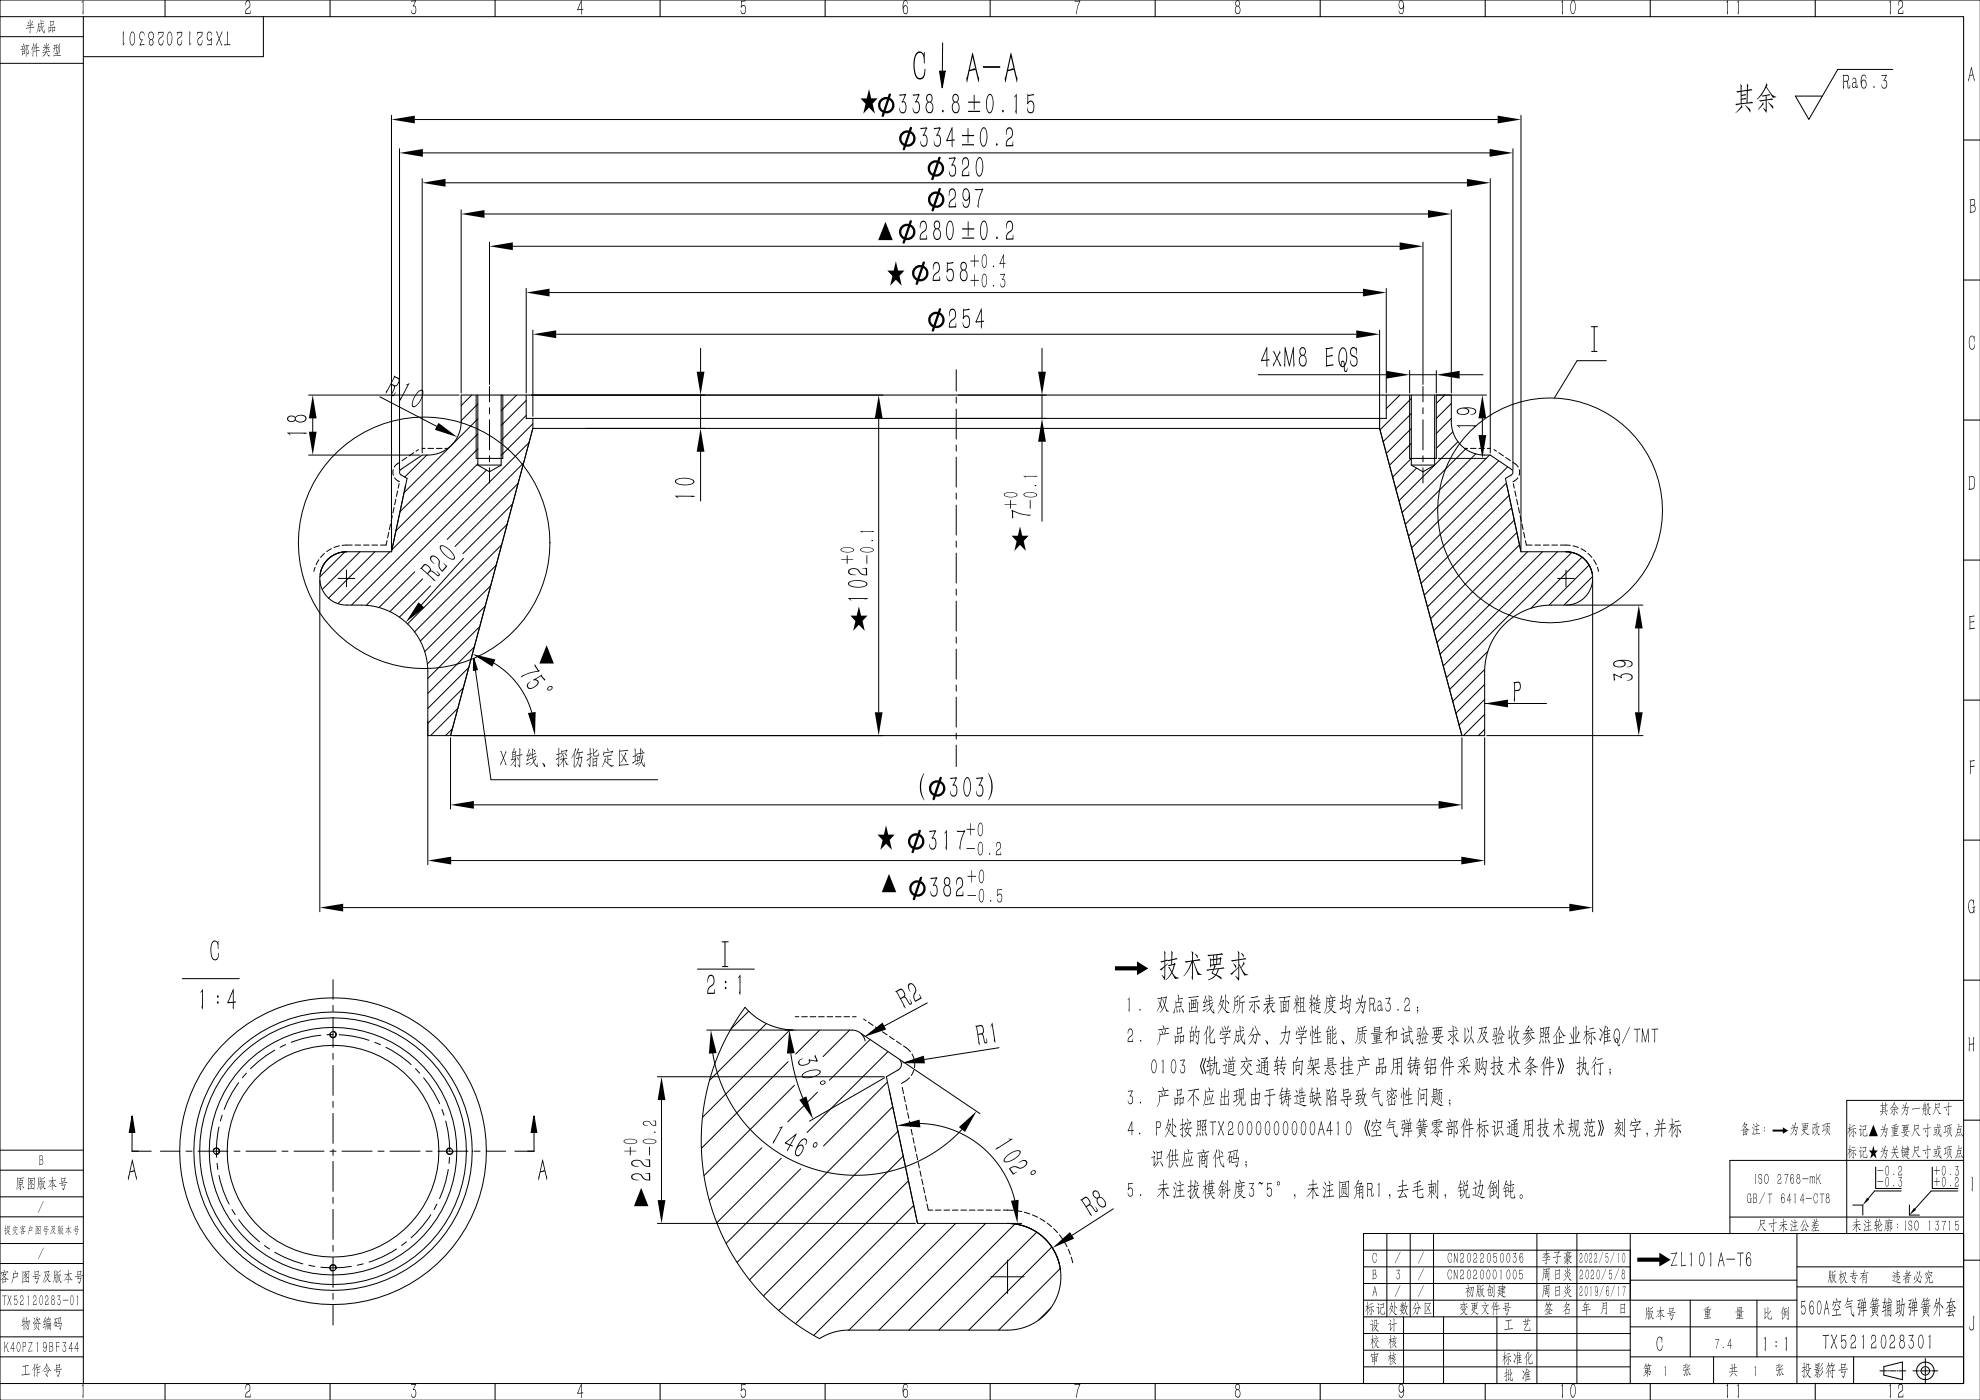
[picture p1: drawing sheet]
<svg xmlns="http://www.w3.org/2000/svg" width="594mm" height="420mm" viewBox="0 0 594 420" stroke-linecap="round" stroke-linejoin="round" font-family="sans-serif">
<g fill="#000">
<path d="M265.6 66.5l2.2 5.5h-4.4zM163.9 193.5l2.2 5.5h-4.3zM266.6 262.1l2.2 5.5h-4.3zM63.8 282.4a.91 .91 0 0 1 1.5 .3l.2-.5v2.4l-.2-.2a1.66 1.66 0 0 0-.9-2 2.96 2.96 0 0 0-1 3 2.06 2.06 0 0 0 1.1 2.3 1.23 1.23 0 0 0 1-1.5v-.4l.1 .4a1.29 1.29 0 0 1-.3 1.4 1.29 1.29 0 0 1-1.5 .2 5.6 5.6 0 0 1 0-5.4zM560 359.3l.6 .5-1.9 1.6zM192.3 356.3l2.2 5.5h-4.4zM574.1 362.3l.6 .6-2 1.5z"/>
<path d="M552.7 22.5h.4a1.09 1.09 0 0 1 1.4 .5 1.09 1.09 0 0 1-.4 1.4l.2 1.5a.28 .28 0 0 0 .3 .4 .28 .28 0 0 0 .2-.5l.1-.3v.7a.38 .38 0 0 1-.4 .3 .38 .38 0 0 1-.3-.2l-.1-1a.62 .62 0 0 0-.7-.8h-.3l-.1 2.2-.3-.5 .2-3.3zM553.1 22.7v1.6l.7-.1a.82 .82 0 0 0 .5-.7 .82 .82 0 0 0-.5-.8zM555.8 23.5a.69 .69 0 0 1 .8 0 .69 .69 0 0 1 .2 .9v1.6l.2 .1 .1-.7 .1 .6a.3 .3 0 0 1-.3 .4 .3 .3 0 0 1-.3-.4 .69 .69 0 0 1-1 .2 .69 .69 0 0 1-.1-1l.3-.5a.65 .65 0 0 0 .7-.3 .65 .65 0 0 0-.2-.8h-.4l-.3 .5zM555.9 24.9a.6 .6 0 0 0-.3 .8 .6 .6 0 0 0 .8 .3l.2-1.2zM558.6 22.5a.78 .78 0 0 1 .9 .2 .78 .78 0 0 1 .1 .9 .68 .68 0 0 0-.5-1 .68 .68 0 0 0-.7 .8l-.1 1.1a.81 .81 0 0 1 1-.6 .81 .81 0 0 1 .5 1.1 1.07 1.07 0 0 1-.9 1.6 3.5 3.5 0 0 1-.3-4.1zM558.7 24.3a1.31 1.31 0 0 0 .4 2 1.28 1.28 0 0 0-.2-2.2zM561.9 26.1a.23 .23 0 0 1 .4 0 .23 .23 0 0 1-.4 0zM564.3 22.5l1.4-.2 .3 .3-.8 1.4a.99 .99 0 0 1 .8 1.4 .87 .87 0 0 1-.9 1.2 .87 .87 0 0 1-.7-1.3 .78 .78 0 0 0 .8 1 .78 .78 0 0 0 .6-1.1l-.2-.9-.3-.1-.3 .2-.1-.4 .7-1.3-1.1 .1z"/>
<path d="M60.8 296.7v6.1l-.4-.8 .2-4.6-.5 .4v-.2zM65 298.8a.32 .32 0 0 1 .6 0 .32 .32 0 0 1-.6 0zM65 300.6a.32 .32 0 0 1 .6 0 .32 .32 0 0 1-.6 0zM69.9 296.7h.2v3.8l.4-.2 .3 .3-.7 .2v2l-.3-.6v-1.4l-1.3 .1-.1 .2-.3-.5zM69.8 297.4l-1.3 3.2 1.3-.1z"/>
</g>
<path d="M282.7 13h.1M282.7 13l-.1 8.4M477.3 98h1.8M478.2 98v7.4M477.4 105.4h1.6M216.6 282.5h1.8M216.7 289.9h1.6M217.4 282.5v7.4" fill="none" stroke="#000" stroke-width=".3"/>
<path d="M281.8 21.4h1.7l-.9 4.9z" fill="none" stroke="#000" stroke-width=".35"/>
<g fill="#000">
<path d="M274.9 15.8a1.28 1.28 0 0 1 2.2 .5l.1-.7h.1v3.4l-.2-.1a3.8 3.8 0 0 0-.8-3 1.48 1.48 0 0 0-1.8 1.7 7.1 7.1 0 0 0 .9 5.7 1.42 1.42 0 0 0 1.4-.3 1.42 1.42 0 0 0 .4-1.5l.1-.9 .3 .2a3.2 3.2 0 0 1-1.1 2.9 1.78 1.78 0 0 1-2.3-1.8 7.9 7.9 0 0 1 .7-6.1zM260.6 26.7l.7 2.8h1.9l-1.5 1.6 .7 3-1.8-1.9-1.7 1.9 .7-3-1.5-1.6h1.9zM281.8 21.4h1.7l-.9 4.9zM268.7 78.4l.7 2.8 1.9-.1-1.5 1.6 .6 3-1.7-1.8-1.7 1.8 .7-2.9-1.6-1.6h1.9zM305.9 157.9l.7 2.8h1.9l-1.5 1.6 .7 2.9-1.8-1.8-1.7 1.9 .7-3-1.5-1.6h1.9zM257.6 181.9l.7 2.8 1.9-.1-1.5 1.6 .7 3-1.8-1.8-1.7 1.8 .7-2.9-1.5-1.6h1.9zM265.8 247.5l.6 2.8h1.9l-1.5 1.6 .7 3-1.7-1.8-1.8 1.8 .7-2.9-1.5-1.7h1.9z"/>
<path d="M291.6 15.8h.2l1.9 7.5-.2 1.4-.9-3.8-1.8 .5-.8 3.2-.2-1.1zM291.7 17.1l-.8 3.8 1.3-.5 .3 .4zM294.8 19.8h5.2v.6h-5.2zM303.1 15.8h.2l1.9 7.5-.2 1.4-.9-3.8-1.8 .5-.8 3.2-.2-1.1zM303.2 17.1l-.8 3.8 1.3-.5 .3 .4z"/>
<path d="M522 25.2l.5 .6-.2 1.4 1.6-.2 .1-2 .4 .7-.2 1.2 1-.3 .3 .4-1.3 .3-.1 3.5 .4-.1a.91 .91 0 0 1 1.3 .2l-3.6 .4a1.36 1.36 0 0 1-1.7-.1l1.6-.2v-3.5a.9 .9 0 0 1-1.3 0l1.3-.3zM522.4 27.5v1l1-.3 .3 .3-1.3 .3v.8l1.1-.3 .2 .4-1.3 .2v1.1l1.4-.2 .1-3.5zM522.3 31.4l.3 .8-2 1.7 .4-.5a3.2 3.2 0 0 0 1.3-2zM523.5 31.5l1.5 1.4-.1 .9zM529.7 25l.5 .6-.3 .4 .7 1.1a3.3 3.3 0 0 0 1.9 1.9l.2 .1-1 .2-2-3-1.2 2.1-1.5 1.5 2-2.9zM528.7 30.6l.3 .7-1.7 1.6zM528.4 28.7l2.2-.5 .4 .4-1.1 .1v1.1l1.6-.3 .3 .3-1.9 .3-.1 3.7-1-1.4 .8 .5v-2.7l-1.6 .3-.4-.3 2-.3v-1.1l-.9 .2zM530.3 30.7l1.5 1.2v.8z"/>
<path d="M454 204.5a1.97 1.97 0 0 1 2 .3 1.55 1.55 0 0 1-.8 2.5h-.8l-.1 3.3-.3-.8 .2-4.8zM454.4 204.9v2.1l.6-.1a1.16 1.16 0 0 0 .9-1 1.16 1.16 0 0 0-.7-1.1z"/>
<path d="M212.6 292.6a1.16 1.16 0 0 1 1.4 .1 1.16 1.16 0 0 1 .3 1.3l-.3 1.3-1.4 1.2-.2 1.3 1.7-.1 .2-1.1 .1 1.4-2.2 .1a2.52 2.52 0 0 1 1.5-2.9l.3-1.2a.87 .87 0 0 0-.1-1 .87 .87 0 0 0-1-.2l-.4 .5-.3 1.4v-1.3zM217.3 294.5a.35 .35 0 0 1 .7 0 .35 .35 0 0 1-.7 0zM217.3 296.3a.35 .35 0 0 1 .7 0 .35 .35 0 0 1-.7 0zM222 292.3v6.2l-.3-.8 .1-4.7-.5 .4v-.1z"/>
<path d="M338.7 299.2v4.3l-.2-.5 .1-3.3-.4 .1zM341.7 302.8a.25 .25 0 0 1 .5 0 .25 .25 0 0 1-.5 0zM347.1 299.5l1.1-.2 .2-.3 .2 .3-.2 .6a1.82 1.82 0 0 0 .1 2.2l-.1 .4-.4-1-1 1.9v-.2a2.5 2.5 0 0 0 .4-3.1l.6 .9 .2-1.5-.9 .2zM348.6 299.2l1-.2 .2-.2 .2 .3-.2 .8a2.63 2.63 0 0 0 .8 3.5h-.7l-.6-1.7-.6 1.3-.9 .8 1.4-2.4-.5-1.7 .2 .1 .4 1.3 .2-1.1 .2-.7-.9 .2zM352.3 302.4v.9l-.3 .8-.1-.5zM353.3 298.2l.3 .4-.1 .9 1.1-.2 .2 .3-1.3 .1v.9l.8-.3 .2 .3-.3 1.1 .2 .3-1.6 .2-.1 .4-.1-2.4 .2 .5 .5-.1zM352.8 300.9v1l1.3-.1 .1-1.1zM352.9 302.6l.3 .7-.2 .5zM353.6 302.6l.4 .7-.1 .5zM354.3 302.3l.7 1-.1 .6zM356.4 299.1l2.9-.4 .2 .3-2.9 .3zM356.6 300.5l.3 .4-.1 2.4 2.2-.1 .2-2.9 .3 .4-.3 3.1-.2-.4-2.1 .1-.2 .2-.2-.2zM357.2 299.6l.2 .4 1.2-.2 .1-.2 .3 .3-.3 2.2 .1 .2-1.4 .1v.6l-.2-.5zM357.4 300.2v.9l.5-.1v-.9zM357.4 301.1v1.1l.5-.1v-.9zM358.1 300.1l-.1 .9 .3-.1 .2 .2-.5 .1v.9h.5l.1-2.1zM360.7 303.1l1.5-.7-.4 .4a.8 .8 0 0 1-1.1 .3zM361.6 298.5l.2 .5-.7 1.5a.52 .52 0 0 0 .6-.1 .52 .52 0 0 0 .2-.5l.1-.3 .1 .4-.9 1.8 .7-.2-.2 .2a.46 .46 0 0 1-.4 .3 .46 .46 0 0 1-.4-.2l.7-1.3-.6 .3-.2-.2 .5-.9zM363 298.7l.5 .4-.1 .5zM362.5 298.4l.3 .3v1.4l.7-.3 .2 .2-.9 .3v.7l.9-.4 .2 .2-1 .4 .2 1 .5-1 .1 .5a1.03 1.03 0 0 0 .2 1.8l.1 .1 .1-1 .1 1.4-.6-.3-.6-1.1-1.2 1.1 .2-.3a1.52 1.52 0 0 0 .7-2.1l-.6 .3-.2-.2a.73 .73 0 0 0 .7-1l-.4 .2-.2-.2 .6-.2zM366.3 298.5l.3 .5-.5 1.3 .9-.4 .2 .2-.3 .7a1.35 1.35 0 0 0 .5 2l.6 .6 .9 .3-.9 .2-1.5-1.9-1.2 2 .7-1.4a.82 .82 0 0 0 .4-.8 .82 .82 0 0 0-.6-.6l-.4 .7zM366.1 300.5l-.2 .5h.2l.4 .6 .3-1.3zM367.4 298.3l.4 .3-.2 4.2-.2-.5zM367.8 300l.8 .7v.6zM370.3 298.9l.2 .5 .7-.9 .3 .2-1 .8v.8l.8-.4 .2 .3-.1 1.3a.73 .73 0 0 0-.9 .1 .73 .73 0 0 0-.2 .8l-.6 1.6 .6-2.1zM370.5 300.5v.9l.6-.1 .1-1zM371.7 298.9l.2 .5 1-.9 .2 .3-1.1 .7v1.1l1.3-.3 .2 .3-.8 .1-.1 3.4-.2-.6 .1-2.7h-.6l-.3 2-.9 1.2a7.2 7.2 0 0 0 1-5.1zM374.6 300.5l3-.5 .3 .3-1.6 .2v3.4l-.7-1 .6 .4-.1-2.7-1.3 .2zM375.6 301l.2 .5-1.2 1.7zM375.2 299.1l1.9-.4 .3 .3-2 .4zM376.7 301.2l1 1v.6zM380.5 298.3l.4 .3-.1 .7 1-.2 .3 .2-1.3 .2v.6l.9-.1 .2 .2-1.1 .1v.6l1.4-.2 .2 .2-1.7 .2 .5 1 .5-1 .2 .5-.6 .6 .5 .9 .8 .5-.9 .1-1.1-2.4-.3 .4v1.8l.7-.6-.8 1.2-.3-.2 .3-1.9-1.4 1.4 1.6-2.2-1.2 .2-.2-.2 1.6-.2v-.6l-.8 .1-.2-.2 1-.1v-.6l-1 .2-.2-.3 1.2-.1zM383.5 299.2l3.3-.5 .2 .3-1.6 .2-.2 1.1 1.2-.1 .1-.3 .2 .3-.4 3.5-.1-.4h-.3l-1.6 .2-.1 .3-.1-3.7 .1 .3 .8-.1 .2-1.1-1.5 .2zM384.3 300.6v2.7l.5-.1v-2.6zM385 300.5v.8l.4-.1 .1 .2-.5 .1v.7l.4-.2 .1 .2-.5 .1v.9l.6-.1v-2.6zM385.8 300.4l-.1 2.7 .5 .1 .2-2.8zM388.9 298.4l.3 .3-.1 1.9 .5-.1 .2 .2-.7 .1 .5 .8v.3l-.5-.8-.1 3-.2-.5 .1-2.4-1 1.6 1-2-.6 .2-.1-.2 .7-.1zM388.3 299.4l.5 .6-.2 .5zM389.5 299.1l.2 .4-.4 1zM390 298.9l.2 .5 .7-.2 .2-.2 .2 .3-.2 3.9 .4-.1 .2 .3-2.2 .2-.2-.2 .7-.1zM390.1 299.6v1.1l.5-.1 .2 .2-.7 .1v1l.5-.1 .2 .2-.7 .1v1.2l.8-.1 .1-3.7zM393.3 298.3l.3 .3-.1 1.9 .3-.1 .2 .2-.5 .1 .4 1-.4-.5-.1 2.9-.2-.6 .2-2.2-.9 1.3 .9-1.9-.6 .2-.2-.2 .8-.2zM392.9 299.2l.3 .6-.1 .4zM393.9 299.1l.2 .4-.4 .7zM395.1 298.2l.3 .4-.1 1.3 .4-.2 .2 .2-.6 .2v.6l.6-.2 .2 .3-1.5 .3-.2-.2-.1 2.1 2 .6-.6 .3-.4-.3a1.3 1.3 0 0 0-1.5-.4l-.1-.3a.47 .47 0 0 0 .5-.1 .47 .47 0 0 0 .1-.6l-.1-1.3-.3 .1-.1-.1 .5-.3 .1 .3 .8-.1v-.7a.44 .44 0 0 0-.5 .1 .44 .44 0 0 0-.1 .5l.2-1.7 .2 .4-.2 .6 .4-.1zM394.1 299l.4 .6-.1 .4zM394.7 301.2l.2 .3 .7-.3 .2 .2-.2 1 .2 .2-.9 .1-.1 .3zM394.9 301.7v.8l.6-.1v-.8zM397.9 298.8l.2 .6 2.2-.5 .3 .3-1 .1 .3 .3-.2 .5 .6-.2 .3 .3-.9 .1 .1 .8-.9 .2v.3l-.2-1.1-.4 .2-.3-.3-.2 2.2-.6 1.3 .6-2.3zM398.1 299.6v.8h.1a.5 .5 0 0 0 .5-.7v-.2zM398.7 299.5l.3 .3-.1 .5 .7-.1v-.9zM398.9 300.5v.6l.6-.2 .1-.5zM398.3 301.8a1.29 1.29 0 0 0 1.5-.5l.2 .3-.7 1.2 .9 .6 .7 .3-.8 .1-.9-.9-1.5 1.2 1.4-1.3-.5-.6h.2l.4 .4 .4-.8-1.1 .2zM398.9 298.2l.5 .5-.1 .5zM402.5 298.4l.4 .3-.1 1.7 .4-.2 .2 .3-.6 .1v1.5l.7-.3-1.5 1.1-.2-.3 .8-.4v-1.5l-.5 .2-.2-.2 .7-.2zM403.8 298.3l.4 .4-.4 1.2 1.1-.2 .1-.2 .2 .3-.6 4.3-.7-1.2 .6 .6 .3-1.8-1.4 .9-.2-.3 1.6-.8 .1-1.6-1.1 .2-.7 1.3 .5-1.5zM403.7 300.6l.7 .4-.1 .5zM408.5 298.4l.3 .5-.4 1.6 .9-.1 .1-.2 .3 .3-.8 3.6-.7-1.1 .6 .5 .5-2.9-1 .2a6.5 6.5 0 0 1-1.8 3.3l1.1-1.9 .5-1.4-1.2 .3-.2-.3 1.5-.2zM407.2 299.2l.6 .7v.5zM408.3 301.3l.5 .6-.1 .5zM410.6 299.3a1.26 1.26 0 0 1 1.6 .4l.1 .1a1.17 1.17 0 0 1-.4 1.4l.2 1.8a.25 .25 0 0 0 .4 0 .25 .25 0 0 0 0-.3l.1-.5v.8a.34 .34 0 0 1-.3 .3 .34 .34 0 0 1-.3-.3l-.1-.9a.6 .6 0 0 0-.6-.8h-.3l-.1 2.2-.2-.5zM411 299.5v1.6l.6-.1a.85 .85 0 0 0 .5-.7 .85 .85 0 0 0-.4-.8zM413.4 300.2a.66 .66 0 0 1 .9 .2 .66 .66 0 0 1 0 .8v1.6l.2 .1 .1-.7 .1 .6a.28 .28 0 0 1-.2 .4 .28 .28 0 0 1-.3-.4 .65 .65 0 0 1-1 .2 .65 .65 0 0 1 0-1l.3-.5 .7-.1-.1-.4a.45 .45 0 0 0-.2-.7 .45 .45 0 0 0-.6 .6zM413.5 301.7a.62 .62 0 0 0-.3 .8 .62 .62 0 0 0 .7 .4l.3-.4v-.9zM415.5 299.3l1.3-.2 .2 .3-.6 1.4a1.02 1.02 0 0 1 .7 1.4 .83 .83 0 0 1-.8 1.2 .83 .83 0 0 1-.7-1.3 .72 .72 0 0 0 .7 1 .72 .72 0 0 0 .6-1l-.2-1-.2-.1-.3 .2-.1-.4 .6-1.3-1 .1zM419.1 302.8a.23 .23 0 0 1 .4 0 .23 .23 0 0 1-.4 0zM421.6 299.4a.85 .85 0 0 1 1 .1 .85 .85 0 0 1 .2 1l-.2 .8-1 .9-.2 .8h1.3l.1-.8v1l-1.5 .1a1.78 1.78 0 0 1 1.1-2.1 1.21 1.21 0 0 0-.4-1.7l-.5 .4-.2 .9zM425 302.9l.2-.1 .2 .3-.3 .9zM424.9 302.2a.25 .25 0 0 1 .5 0 .25 .25 0 0 1-.5 0z"/>
<path d="M349.2 285.2l.4 .6-.1 2.2 .6-.2 .2 .2 1-.3v-2.5l.5 .5-.2 2 1.2-.4 .3 .3-1.5 .4v1.2l.5-.1 .2-.4 .3 .4-.4 1.1a1.86 1.86 0 0 0 1.3 3l.1 .2-1.2 .2-.9-1.7-.8 1.1-1.1 1 1.7-2.4-.9-1.5 .5 .1 .6 1.1 .6-1.9-1.5 .4-.3-.3 1-.2v-1.2l-.8 .2-.2-.2-.8 .2v1.3l.7-.6 .1 .1-.8 .8-.2 4-.9-1.4 .8 .5v-2.9l-1 .9-.4-.2 1.4-1v-1.4l-.2 .1a.55 .55 0 0 1-.9-.1l1.1-.3zM357.4 285.3l.6 .5-.2 2.2 .7-.1a1.19 1.19 0 0 1 1.5 .1l-2 .3 .2 .7a4.6 4.6 0 0 0 2 3.2l.3 .2h-1.3l-1.4-4-.1 5.5-.3-.7 .1-4.5-1.2 2.6-1.3 1.4a12.1 12.1 0 0 0 2.3-4.3l-1.6 .3-.3-.4 2.1-.2zM358.5 286l.7 .7-.1 .7zM362.2 286.4l4.3-.5 .4 .4-1.8 .2v1l.8-.1 .2-.4 .3 .5-.4 1.5 .2 .3-1.8 .2 .2 .3-.4 .7 2.7-.4 .3 .3-1.6 .3-.7 1.6 1.4 .8 .1 .7-1.7-1.2-1.2 1-1.2 .4v-.2l1.2-.5 1-.8-1.1-.5 .4-1.1-.9 .1a.69 .69 0 0 1-1-.2l2-.2 .3-1.1-1 .2v.5l-.3-.6-.1-2.4 .4 .6 .7-.1v-1.1h-.3a1.05 1.05 0 0 1-1.4-.2zM363.2 288.1v1.2h.7v-1.3zM364.1 290.8l-.4 1 .9 .4 .7-1.5zM364.1 286.6v1l.7-.1 .1-1zM364.1 287.9l.1 1.3 .6-.1v-1.3zM365.1 287.8l-.1 1.3 .8-.1 .1-1.3zM371.3 285.2l.5 .6-.1 1.9 1.7-.4 .4 .3-2.1 .4v1l.5 1.1 .9-1.7 .2 .8-1 1.1a2.92 2.92 0 0 0 2.1 2.1l-1.2 .2-1.5-3.1-.1 4.6-1.1-1.3 .9 .5v-3l-1.9 2.1-.5-.3 2.4-2v-2.1l-1.3 .3a.51 .51 0 0 1-.8-.2l2.1-.4zM369.9 288.9l.9 .8-.2 .7zM372.3 285.8a.93 .93 0 0 1 .7 1.3z"/>
<path d="M338.6 308.7a.85 .85 0 0 1 1 .1 .85 .85 0 0 1 .2 1l-.3 .8-.9 .8-.2 .9h1.2l.2-.8v1h-1.5a1.78 1.78 0 0 1 1.1-2 1.21 1.21 0 0 0-.4-1.8l-.5 .4-.2 1zM341.9 312.1a.23 .23 0 0 1 .4 0 .23 .23 0 0 1-.4 0zM347.8 309.6l.2 .6a1.08 1.08 0 0 0 1.4-1.4l.3 .3-.3 .9 1-.2 .2 .3-2.6 .3-.2 1.8-.7 1.2a5.3 5.3 0 0 0 .7-3.1zM347.3 308.8l1.7-.3-.3-1.1 .5 .7-.1 .4 1.2-.3 .3 .3-3.1 .5zM348.4 309l.4 .6-.1 .5zM352.3 310.5l.2 .4 .7-.1 .2-.3 .2 .3-.1 1.6-.9 .1v.7l-.3-.5zM352.5 311.1l.1 1.2 .6-.1 .1-1.2zM353 307.9l.2 .5 1-.2 .2-.3 .2 .4-.1 1.5-1.2 .2v.4l-.3-.4zM353.3 308.6v1.2l.9-.2 .1-1.2zM353.9 310.4l.2 .4 .8-.1 .1-.3 .2 .3-.1 1.6a.73 .73 0 0 0-.8 .1 .73 .73 0 0 0-.2 .8l-.3-.5zM354.1 311v1.2l.7-.1 .1-1.2zM357.4 307.8l.3 .3-.4 1.4 .7-.3 .1 .2-.2 3.2-.2-.4-.6 .1-.1 .7-.2-.6v-3.3l.4 .4zM357.1 309.7v1.1l.5-.2 .2 .2-.7 .1v1.2l.5-.2 .1 .3 .2-2.6zM358.7 307.5l.3 .5-.4 1.4 .9-.1 .1-.3 .2 .3-.6 4.1-.6-1 .6 .4 .3-3.3-.9 .1-.5 1.2zM358.6 310.2l.4 .8-.1 .4zM362.7 307.6l.4 .4-.1 2.3 .9-1.8 .1 .6-1 1.5v1.9a.73 .73 0 0 0 1.2 .1l.1-1.3 .2 1.5-.3 .1a.83 .83 0 0 1-.9 .1 .83 .83 0 0 1-.5-.8v-1.4l-.8 .6 .8-.9zM362.2 307.7l.2 .5-.5 1-.1 4.2-.2-.5 .2-3.3-.9 1 1-1.8zM366.4 310.2l1.6-.2 .2-.2 .1 .3-.8 1.1 1.4-.3 .2 .3-1.5 .2-.2 2-.6-.9 .6 .4v-1.5l-1.4 .2-.2-.2 1.6-.2-.2-.5 .2 .2 .5-.7-1.3 .3zM366.1 309l.1 .5 1.7-.2 .4-1.8 .3 .5-.6 1.3 .8-.2 .1-.2 .2 .3-.5 .8 .2-.6-2.7 .3-.2 .8-.1-.4zM366.4 307.9l.6 .9-.2 .5zM367.2 307.6l.5 .9-.2 .5zM371.8 307.5l.3 .5v1.2l.8-.3 .2 .3-1 .2 .2 1.8 .6-1.3 .1 .5-.1 .2a1.57 1.57 0 0 0 .3 2.2l.1-1.1 .2 1.6-.9-.7-.3-1-.8 .9a2.2 2.2 0 0 0 .5-2.5l-.1-.6-1 .2-.1 1 .8-.4 .2 .3-.5 2.1-.1 .2-.4-.9 .4 .4 .3-1.7-.7 .2-.2 1.3-.7 1.1a9.9 9.9 0 0 0 .8-4.4l.2 .6 1-.2zM372.5 307.8l.5 .4-.1 .5zM375.8 308.1l.2 .5-1.6 2.5 1-1.7zM375.2 310.4l1.7-.3 .1-.2 .2 .2-.7 3.1-.6-1 .6 .5 .4-2.4-.8 .2a3.9 3.9 0 0 1-1.6 2.7l1-1.2 .3-1.1 .1-.4-.5 .2zM376.3 307.6l.3 .1 1 2.3 .7 .5-.7 .1zM379.5 312a.76 .76 0 0 1 .7 .4 .76 .76 0 0 1-.1 .9zM385.5 307.5l.4 .5-.3 1.5 1-.1 .2-.3 .2 .4-.9 3.8-.6-1.2 .6 .6 .5-3.1-1 .1a5.3 5.3 0 0 1-1.8 3.7l1.1-1.7 .3-.9 .2-1-1 .2-.2-.3 .6-.1a.69 .69 0 0 0 .7-.8zM389.3 310.2l1.5-.2 .2-.2 .2 .3-.8 1.1 1.3-.3 .2 .3-1.5 .2-.1 2-.7-.9 .6 .4v-1.5l-1.4 .2-.1-.2 1.5-.2-.1-.5 .2 .2 .4-.7-1.2 .3zM388.9 309l.1 .5 1.7-.2 .5-1.8 .2 .5-.6 1.3 .8-.2 .2-.2 .2 .3-.6 .8 .2-.6-2.6 .3-.2 .8-.1-.4zM389.3 307.9l.5 .9-.2 .5zM390 307.6l.5 .9-.2 .5zM393.1 309.1l-.1 1.8zM393.4 307.5l.3 .4v1.2l.5 .5-.1 .3-.4-.7-.1 4.2-.2-.5zM395.1 307.6l.3 .3-.1 1.8 .7-.2 .2 .2-.9 .2v1.1l.6-.2 .2 .3-.8 .1v1.3l.9-.2 .3 .2-2.4 .4-.2-.3 1.2-.1v-1.2l-.6 .1-.2-.2 .8-.1v-1.1h-.7l-.5 1 .6-2.6 .3 .4-.3 1.1 .6-.1zM398.5 307.6l.3 .5-.7 1.2 .9-.2-.2-.6 .5 .6-.1 .5-.1-.4-1.2 .5-.2-.3 .3-.2zM398 309.8l.2 .3 .8-.3 .2 .2-.2 3.3-.5-.8 .4 .2 .1-2.5-.8 .1v.5l.5-.1 .2 .2-.7 .1v.5l.5-.1 .2 .2-.7 .1v1.6l-.2-.5zM399.5 310.2l.3 .3-.1 1.2 .7-1.1 .2 .4a1.25 1.25 0 0 0-.8 1.8h.9l.2-.9 .1 1.1a1.06 1.06 0 0 1-1.4-.3zM399.5 307.6l.3 .3-.1 1.3 .8-.9 .1 .4-.4 .3a.73 .73 0 0 0-.4 1h.8l.1-.8 .1 .7a.65 .65 0 0 1-.8 .4 .65 .65 0 0 1-.4-.7zM402.3 312a.76 .76 0 0 1 .7 .4 .76 .76 0 0 1-.1 .9zM407.2 308l.2 .4 2.1-.7 .2 .3-1.1 .3 .1 .8 1.2-.2 .2 .2-1.4 .2-.1 .7 .7-.3 .2 .3-.2 2-.2-.3 .1-1.6-1.2 .2-.1 2-.1-2.5 .1 .3 .6-.1v-.7l-.9 .2-.2-.1-.3 2.2-.6 1.4 .6-2.1zM407.4 308.6v.7l1.1-.1v-.9zM408.5 310.4l.2 .3-.1 .5a1.99 1.99 0 0 1-1.4 1.9 2.85 2.85 0 0 0 1.3-2.7zM408.6 311.9l1.1 .7v.6zM411.2 310l3.3-.4 .2 .2-3.3 .4zM411.9 310.2l.3 .2 1.6-.1 .1-.2 .2 .1-.1 1.4-1 .1v.4l1-.2 .1 .3-1.1 .1v.4l1.4-.2 .2 .3-3 .3-.2-.1 1.5-.2v-.5l-.8 .1-.2-.1 1-.2v-.4l-.6 .1-.1 .2zM412.2 310.6v1l.7-.1v-.4l-.5 .1-.1-.2 .6-.1v-.4zM413 310.5v.4l.4-.1 .2 .2-.6 .1v.4l.7-.1 .1-1zM412.1 307.9l.1 .3 1.5-.1 .1-.3 .2 .3-.1 1.2-1.6 .2-.1 .2zM412.3 308.4v.4l1.1-.2 .1 .2-1.2 .2v.3l1.3-.1 .1-1zM415.7 308.8h.2a1.71 1.71 0 0 0 1.3-1.2l.2 .5-.6 .4v1l.7-.2 .1 .3-.8 .1v.3l.6 .4 .1 .4-.7-.7-.1 3.3-.2-.5 .1-2.6-1.1 1.7 1.1-2.2-.9 .2-.2-.2 1.1-.2v-1.1zM417.6 308.8l.3 .6 .8-.2 .2-.3 .2 .4-.2 1.9 .1 .3-1.1 .1-.1 .7zM417.9 309.6v1.8l.8-.2 .1-1.8zM421.4 310.7l1-.3 .2 .2-.5 .1v1.4l.7-.3-1.3 .9-.2-.2 .6-.3v-1.4l-.4 .1zM422.4 307.6l.3 .4v1.3l.8-.2 .2 .2-1 .2 .1 .8a3.8 3.8 0 0 0 .8 2.5l.1-1 .2 1.5a3.7 3.7 0 0 1-1.3-3v-.7l-1.1 .3-.3-.2 1.4-.3zM422.9 308.2l.5 .3-.1 .5zM420.5 308.1l.7 .6-.1 .5zM420.1 310.2l.8-.2 .1-.3 .2 .3-.2 2.3 .7-.9-.7 1.5-.3-.2 .2-2.5-.6 .2zM424.7 311.9l1.1-.5-.9 .7zM425 308.5l1-.3 .2 .3-.3 2.1 .5-.7 .6-2.2 .3 .4a1.85 1.85 0 0 0 .6 1.8l.6 .5h-.6l-.8-1.9-.9 2.1-.5 2.8-.4-.9 .4 .4 .3-2.1-.9 .3-.1-.2 .3-1.8 .2 .3-.2 1.3 .4-.1 .2-2-.7 .2zM427.6 310.5a2.61 2.61 0 0 1-.2 2.2l.7-.1 .2 .2-2 .2-.2-.2 1.1-.1zM426.4 310.9l.4 .9-.2 .5zM426.6 310.1l.8-.2 .2 .2-.9 .2zM426.9 310.6l.4 .9-.2 .4zM429.6 308.3l2.9-.4 .2 .3-1.1 .1v.7l.5-.1 .1-.2 .2 .3-.1 1.2-1.2 .1 .1 .3-.2 .4 1.7-.3 .3 .3-1.1 .1-.1 .2a.73 .73 0 0 0-.3 .9 .73 .73 0 0 0 .8 .5l.1 .5-1.1-.8-.8 .7-.8 .3 1.4-1.1-.7-.3 .3-.7-1.1 .2-.2-.2 .3-.1a1 1 0 0 0 1.2-.5l.1-.3-.7 .1-.1 .3-.1-.4-.1-1.6 .3 .4 .4-.1v-.7l-.9 .2zM430.3 309.4v.8h.5l-.1-.9zM430.9 311.2l-.3 .7 .6 .3 .5-1.1zM430.9 308.4v.7l.5-.1v-.6zM430.9 309.3v.9l.4-.1 .1-.9zM431.5 309.2v.9l.5-.1 .1-.8zM435.7 307.5l.3 .4-.1 1.3 1.2-.3 .2 .2-1.4 .2v.7l.4 .8 .6-1.2 .1 .5-.6 .9a1.86 1.86 0 0 0 1.3 1.3l-.7 .1-1.1-2v3l-.7-.9 .5 .4 .1-2-1.3 1.4-.4-.2 1.7-1.4v-1.3l-1.3 .2-.2-.2 1.5-.2zM434.8 310l.5 .5-.1 .5zM436.3 307.9a.62 .62 0 0 1 .5 .9zM439.2 308.2l.4 .4-.1 3.4 1-1.4-1.1 2.2-.3-.3 .2-.7zM441.2 307.7l.4 .5-.2 1.3a2.96 2.96 0 0 0 .6 3l-.1 .6-.7-1.9a3.1 3.1 0 0 1-1.5 2 7.1 7.1 0 0 0 1.6-5zM440 308.1l.6 1.2-.1 .5zM443.5 308.4l2.1-.3 .2-.3 .2 .3-.8 1.6 .6-.3 .2 .2-.2 .3a1.86 1.86 0 0 0-.3 1.8l.5 .6 .6 .3-.8 .1-.6-1.2-.9 1-.9 .5 .8-.6a1.21 1.21 0 0 0 .4-2.1l-.2-.3-.7 1.9-.7 .9 1-2.2 .4-2v-.1l-.7 .1zM444.5 308.4l.2 .3-.3 1.1 .8 1.3 .5-1.3-.7 .2-.1-.2 .7-1.5zM447.5 311.9l1.1-.5-.9 .7zM447.8 308.5l1.1-.3 .1 .3-.3 2.1 .6-.7 .6-2.2 .2 .4a1.85 1.85 0 0 0 .7 1.8l.5 .5h-.6l-.8-1.9-.9 2.1-.4 2.8-.5-.9 .5 .4 .2-2.1-.8 .3-.2-.2 .3-1.8 .2 .3-.2 1.3 .5-.1 .2-2-.8 .2zM450.4 310.5a2.61 2.61 0 0 1-.2 2.2l.7-.1 .2 .2-2 .2-.1-.2 1.1-.1zM449.2 310.9l.4 .9-.1 .5zM449.4 310.1l.9-.2 .2 .2-.9 .2zM449.7 310.6l.4 .9-.2 .4zM453.3 307.6l.3 .4-.2 5.4-.1-2.4-.7 .7-.2-.2 .1-2.6 .3 .4-.1 1.9 .6-.4zM454.4 307.6l.3 .4-.4 1.5 1.2-.4 .2 .2-.7 .2 .1 .4a2.22 2.22 0 0 0 .6 3l.2 .2h-.7l-.6-1.4-.4 1-.7 .6 1-1.8-.5-1.2-.5 .7 .7-2zM454.2 309.7l-.2 .5 .6 1.1 .3-1.8zM458.4 307.5l.3 .5-.9 1.1 1.5-.2-.5-.8 .8 .8v.5l-.2-.4-.9 .2-.2 .6 1.7-.3 .2 .3-1.3 .2 .8 1.1 .7 .4-.7 .1-1-1.6-.5 .1a3.1 3.1 0 0 1-1.6 1.7l1.4-1.7-1 .2-.2-.2 1.3-.2 .2-.7-.7 .2-.1-.3 .6-.8zM457.1 313.3a3.3 3.3 0 0 0 2-1.7l.1-.2 .1 .4-1.1 1.2zM458.8 310.8l.2 .4-1.5 1.3zM458.5 310.2l.2 .4-1.1 1.1zM462 311.5l.1 .8-.3 .8-.1-.4zM462 308l.2 .4 .7-.3 .2 .3-.1 2.5-.8 .1v.5l-.2-.5zM462.2 308.6v1l.4-.1 .1 .2-.5 .1 .1 1h.5v-2.3zM462.6 311.6l.4 .9-.2 .5zM463.2 308.3l1.2-.2 .2-.3 .2 .4-.6 1.7-.3-.8 .3 .3 .3-1.1-.6 .1-.5 1.4 .1 .3 1-.3 .1 1.4-1.1 .1v.3l-.2-1.8-.3 .3 .7-1.7-.3 .1zM463.5 310.3v.8l.8-.1 .1-.8zM463.4 311.7l.4 .8-.2 .5zM464.2 311.5l.6 .9-.1 .7zM467.6 309.5l.3 .4-.1 1.2 .6-.2 .2 .2-.8 .2-.1 1.4 1.2-.2 .2 .3-3 .3-.2-.2 .9-.1v-2.3l.3 .3-.1 2 .6-.1zM467.6 307.7l.5 1.4a2.8 2.8 0 0 0 1.5 1.6l-.7 .1-1.3-2.2-.8 1.5-1 1.2 1.3-2.1zM471.9 308l.3 .5-.1 4.2 .5-.1v-5l.3 .5-.1 3.3 .7-2.2 .2 .6-.9 1.9-.1 .9 1.1-.2 .2 .3-3.2 .5-.2-.4 1.3-.1zM471 309.7l.7 1.5-.2 .6zM475.8 307.5l.3 .4-.1 1.4 .5-.2 .2 .3-.7 .1v.4l.5 .5-.1 .3-.4-.6-.1 3.2-.2-.5 .1-2.7-1 1.8 1-2.3-.6 .1-.2-.2 .8-.1zM476.8 310.5l.2 .5-.8 1.4zM476.3 309.8l2.1-.3 .2 .2-1.2 .2 .1 .2-.1 3.3-.7-1 .6 .4v-2.9l-.8 .2zM476.6 308.6l1.3-.4 .2 .3a1.35 1.35 0 0 1-1.5 .1zM477.7 310.6l.8 .9v.6zM480.6 309.3l-.5 3-.6-.8 .5 .3zM479.7 308.4l.7 .6-.1 .5zM481.4 307.6l.3 .4-.4 1.2 1.5-.3 .3 .2-1 .2 .1 .7 .5-.1 .2 .2-.7 .2v.7l.6-.2 .2 .3-.8 .1v1l.7-.3 .3 .3-1.9 .3-.1 .9-.2-.6 .1-3.2-.7 1.2 .7-1.7zM481.3 310.3v.9l.7-.2v-.7zM481.3 311.2v1.1l.7-.1v-1l-.6 .2zM481.3 309.4v.8a.59 .59 0 0 0 .7-.8zM481.8 307.7l.5 .7-.2 .5zM484.6 308.6l.2-.1a1.72 1.72 0 0 1 1.1 2.3l-.6 1.7v.8a.25 .25 0 0 0 .3 .3 .25 .25 0 0 0 .2-.4v-.3a.48 .48 0 0 1 .2 .6 .48 .48 0 0 1-.7 .1l-.3-.9a1.6 1.6 0 0 1-1-2.1l.1-1.1zM484.7 308.9a3.6 3.6 0 0 0-.2 3.4 .52 .52 0 0 1 0-.7 .52 .52 0 0 1 .7-.1l.1 .7 .3-.6a2.43 2.43 0 0 0-.7-2.9zM484.8 311.7l-.1 .6a.24 .24 0 0 0 .2 .2 .24 .24 0 0 0 .2-.2l-.1-.6zM488.7 308l.1 .3-2.3 4.7zM490 308.6l1.8-.2 .2 .3-.9 .1-.1 4-.2-.6 .1-3.4-.6 .1zM492.5 308.4l1 3.7 .9-3.7 .2 3.8-.2 .6-.1-3.5-.7 3.3-1-3.3-.1 3.4-.2-.4zM495.3 308.6l1.8-.2 .2 .3-.9 .1-.1 4-.2-.6 .1-3.4-.6 .1z"/>
<path d="M345.9 317.8h.1a1.49 1.49 0 0 1 .9 1.9 2.06 2.06 0 0 1-.9 2.2 3.5 3.5 0 0 1-.1-4.1zM345.9 318.1a3.1 3.1 0 0 0 .2 3.6 3 3 0 0 0 0-3.7zM348.9 317.7v4.4l-.3-.6 .2-3.3-.4 .2zM351.7 317.8h.2a1.49 1.49 0 0 1 .9 1.9 2.06 2.06 0 0 1-.9 2.2 3.5 3.5 0 0 1-.2-4.1zM351.8 318.1a3.1 3.1 0 0 0 .2 3.6 3 3 0 0 0 0-3.7zM353.9 317.9l1.3-.2 .2 .3-.6 1.3a1.02 1.02 0 0 1 .7 1.5 .83 .83 0 0 1-.9 1.1 .83 .83 0 0 1-.6-1.2 .72 .72 0 0 0 .7 1 .72 .72 0 0 0 .6-1.1l-.2-.9-.3-.2-.2 .2-.2-.3 .7-1.4-1 .2z"/>
<path d="M360.7 317.3l.3 .2-.8 2.3 .8 2.2-.3 .2-.8-2.4zM361.6 317.3l.2 .1-.8 2.4 .8 2.2-.2 .2-.9-2.4zM364.2 316.7l.3 .4-.1 1.7 .5-.4 .3 .3-.3 2.6a.4 .4 0 0 0 .2 .7 .4 .4 0 0 0 .5-.4l.1-.9 .2 1.4a.75 .75 0 0 1-.9 0 .75 .75 0 0 1-.3-.8l.1-2.4-.5 .1-.3 2.2-.7 1.5 .6-1.9 .3-1.7-.5 .1-.2-.2a.62 .62 0 0 0 .7-.3 .62 .62 0 0 0 0-.7zM362.8 316.8l.3 .4-.4 .9 .9-.2 .2 .2-1.1 .2-.5 1.5 .7-.2-.1-1 .3 .3-.1 .7 .5-.2 .2 .2-.7 .2v.9l.7-.2-.7 .4v1.8l-.2-.4 .1-1.3-.8 .4-.3-.2 1.1-.4v-1l-.8 .3-.2-.2 .6-1.5-.5 .1-.2-.3a.77 .77 0 0 0 .9-.8zM369.7 316.8l.3 .4-.4 1 .8-.2 .3 .3-1.5 .2-.1 .6 .9-.3 .2 .3-.2 2 .1 .2-1.5 .2v.3l-.2-.5v-2.4l.2 .3h.4l.1-.7-.8 .2-.2-.3 1.3-.1zM368.6 319.4v.5l.8-.2 .2 .2-1 .2v.5l.9-.2 .1 .2-1 .1 .1 .6 1.1-.1 .1-2zM366.8 319.5l1-.4 .2 .2-.1 .3a1.3 1.3 0 0 0-.1 1.4l-.1 .6 2.2 .7 1.1 .1-.9 .3-2.2-.9h-.9l-.2-.2h.8l.1-2.1-.7 .3zM367.3 317.5l.5 .6v.5zM368.6 317l.4 .8-.1 .5zM373.1 319.8h.2l.5 .8 .5-1.4 .2 .4-.2 .4a1.04 1.04 0 0 0 .4 1.7l1.1 .6-.9 .1-1-1.4-.8 1-1.1 .6 .9-.7 .8-1.1zM373.3 318.6a1.07 1.07 0 0 1-.5 1.3l-.7 .7zM372.1 318.4l3.2-.5 .3 .3-3.3 .4zM373.5 316.9l.6 .7-.1 .6zM374.3 318.6l.9 .7 .1 .6zM378.2 317.4l1.6-.2 .2-.2 .2 .3-.8 .9 .1 .3 .5-.1 .1-.2 .2 .3-.2 3.3-.5-.7 .4 .2v-2.7l-.7 .1v.7l.4-.2 .2 .2-.6 .1v.6l.5-.1 .2 .2-.7 .1v1.3l-.2-.5 .1-.7-.5 .1-.1-.2 .6-.1v-.6l-.6-.1 .6-.1v-.6l-.7 .1v2.7l-.2-.4v-3l.2 .4 .8-.1-.5-.6 .5 .2 .5-.7h-.2a1.23 1.23 0 0 1-1.4 .1zM376.7 319.5l.9-.2 .2-.2 .2 .2-.5 1 .3 .5-.2 .7 2.3 .7h1.1l-.9 .4-2.3-.9-.9 .1-.1-.3a.61 .61 0 0 0 .7-.2 .61 .61 0 0 0 .1-.7l-.2-.3 .3-.8-.8 .2zM377.2 317.6l.6 .5-.1 .6zM383 316.8l.3 .4-.3 1 .7-.2 .2 .2-1 .2-.3 1.3 .5-.1v-.9l.3 .3-.1 .5 .3-.1 .1 .2-.4 .2v.7l.5-.1-.5 .3-.1 1.9-.2-.5 .1-1.3-.8 .4-.3-.2 1.1-.4v-.8l-.7 .3-.2-.3 .5-1.4-.4 .1-.2-.2 .7-.1zM384.5 316.8l.4 .4-.3 1 .7-.2 .2 .2-.9 .2-.2 .8 1.2-.2 .3 .2-1.5 .2-.2 .9 1-.2 .1-.2 .2 .3-.8 1.4 .5 .5v.5l-1.2-1.4 .6 .4 .5-1.2-1 .3-.2-.3 .3-.9-.5-.1 .6-.1 .1-.9-.4 .1-.1-.2 .5-.1zM389 316.9l.4 .4-.7 1.2 1.7-.3 .2-.2 .2 .3-.5 4.3-.7-.9 .6 .3 .3-3.5-2.5 .3v3.7l-.2-.5v-3.9l.2 .5 .5-.1zM388.6 319.2l.2 .4 .7-.2 .2-.2 .2 .3-.1 1.3-1 .1v.6l-.2-.4zM388.8 319.8v.9l.7-.1 .1-1zM392.1 320.4l1.8-.2v-.9l.3 .3-.1 .6 1.6-.3 .2 .2-1.7 .3 .9 1.2 .9 .5-.8 .1-1.1-1.8-.1 2.4-.2-.5 .1-1.7-.7 .9-1.2 .8 1.2-1.1 .5-.8-1.4 .3zM393.1 316.8l.3 .4-.2 .9 .6-.4 .2 .4-.6 1.9-.4-.7 .4 .2 .3-1.3-.5 .1-.3 1-.7 .9 .8-1.9-.5 .1-.2-.2 .7-.1zM394.3 317.5l.2 .3 .8-.1 .1-.2 .2 .2-.1 1.4-1 .2v.5l-.2-.4zM394.5 318v1.1l.7-.1 .1-1.1zM398.1 317.1l.3 .4 1.3-.2 .1-.2 .2 .2-.2 2 .9-.2 .2 .2-.8 .1a1.57 1.57 0 0 0-1.9 .9l1.6-.2-.3-.4a.77 .77 0 0 1 .7 .9l-.3-.4-1.9 .4-.2-.2 .8-.8-1.2 .2-.3-.2 1.1-.1zM398.4 317.7v.5l.9-.2 .2 .2-1.1 .1v.5l.9-.2 .2 .2-1.1 .2v.4l1.2-.1 .1-1.8zM398 320.9h.1a1.66 1.66 0 0 0 1.7 1.2v-.9l.4 1.2a1.76 1.76 0 0 1-1.8-.8zM397.8 320.9l-.4 1.4-.1-.5zM400 320.8a.74 .74 0 0 1 .7 1zM398.7 320.6l.6 .5v.4zM402.8 316.8l.4 .5-.1 1.4 .3-.2 .2 .3-.5 .1v.8l.5-.3-.5 .5-.2 2.8-.6-1 .6 .4v-2l-.7 .6-.3-.1 1-.8v-.9l-.7 .2-.2-.2 .9-.2zM404.4 316.8l.4 .4-.1 1.1 .7-.2 .2 .2-.9 .2v.9l.9-.2 .3 .2-1.4 .2 .3 .3-.1 .8 .7-.2 .2 .2-.9 .2v1l1.1-.2 .2 .3-2.6 .3-.1-.2 1.2-.1v-1.1l-.8 .2-.2-.2 1-.2-.1-1-.7 .1-.2-.2 1-.1v-.9l-.6 .1-.2-.1 .8-.2zM407.7 318.9l.3 .6a1.3 1.3 0 0 0 1.4-.5l.2-1 .2 .4-.4 .9 1.2-.2 .2 .3-2.8 .3-.3 1.8-.8 1.2a4.9 4.9 0 0 0 .9-3.1zM407.2 318.1l1.9-.3-.4-1.1 .6 .6-.2 .5 1.4-.3 .3 .3-3.4 .5zM408.3 318.3l.5 .6-.1 .5zM412.7 319.8a.67 .67 0 0 0 1.1 0l.3 .3-.1 1.6-1 .1-.1 .7-.2-.5zM412.9 320.4l.1 1.2 .7-.1v-1.2zM413.4 317.2l.3 .5 1.1-.2 .2-.3 .2 .3-.2 1.1 .1 .5-1.3 .2-.1 .4-.2-.4zM413.7 317.9l.1 1.2 .9-.2 .1-1.2zM414.4 319.7l.2 .4 .9-.2 .1-.2 .3 .3-.3 1.4 .2 .2-1.2 .1v.8l-.2-.5zM414.6 320.3v1.2l.8-.1 .1-1.2zM417.9 317.2l.2 .5 2.1-.4 .2-.2 .2 .3-.1 .3-.2 4.9-.6-1 .5 .3 .1-4.4-1.1 .2v1.1l.7-.2 .2 .2-.9 .2v.9l.7-.2 .2 .2-.9 .2v2.3l-.3-.5 .1-1.8-.6 .2-.2-.2 .8-.2v-.9l-.5 .1-.2-.2 .7-.1v-1.1l-.9 .2-.2 2.9-.2 .9-.6 .6 .7-1.7zM423 316.8l.3 .4-.4 .9 .6-.2 .2 .3a1.19 1.19 0 0 0-1.3 .9l1-.3 .2 .2-.5 .2v.7l.4-.1 .2 .2-.6 .2-.1 1.2 .7-.5-.8 1.1-.2-.2 .2-1.6-.5 .1-.2-.2 .7-.1v-.8h-.5l-.4 .4 .8-1.5zM424.6 316.9l.4 .4-.2 .6 .8-.2 .2 .3-1.1 .1-.1 .6 .8-.2 .3 .2-1.1 .2-.1 .5 1.3-.2 .2 .2-.8 .1 .2 .3-.1 .5 .5-.2 .3 .3-.8 .1-.1 2.3-.7-1 .6 .4v-1.7h-.9l-1.1 1.9 1.1-2.7-.4 .1-.2-.2 .7-.1 .1-.6-.4 .1-.2-.2 .6-.1 .1-.3v-.2l-.5 .1-.2-.2 .8-.1zM424.4 319.6l-.2 .8 .9-.1-.1-.7zM424.4 320.8l.4 .4-.1 .4zM428.1 316.9l.3 .4-.5 .9 .8-.2 .1 .2a1.06 1.06 0 0 0-1.4 1l1.2-.2 .2 .2-.6 .1-.1 .9 .5-.2 .2 .2-.7 .2v1.2l.7-.4-.8 .9-.2-.2 .2-1.5-.6 .1-.2-.1 .8-.2v-.8l-.6-.1-.5 .5 .9-1.7zM428.9 319.8l.2 .4 1.3-.1 .2-.3 .2 .3-.3 1.6 .1 .2-1.5 .2v.6l-.2-.5zM429.1 320.5v1.3l1.2-.1 .1-1.4zM429.1 317.4l.2 .4 1.2-.3 .2 .2-.3 1.3 .2 .2-1.3 .2-.1 .3zM429.3 318v1.2l.9-.1 .1-1.2zM433.9 317.4l.3 .4-.4 1 .8-.1-.1-2 .4 .5-.1 1.5 .7-.2 .3 .2-1 .2v1.1l1.1-.3 .3 .2-1.4 .3v2.6l-.3-.6 .1-2-1.2 .3-.2-.2 1.4-.3v-1.1l-.6 .2-.2-.2-.5 1zM433.2 316.8l.4 .5-.6 1.1v4.3l-.3-.5 .1-3.5-.8 1.1 .8-1.5zM437.3 319.8l1.7-.2v-.8l.3 .4-.1 .4 1.5-.3 .2 .3-1.6 .2 1.1 1.5 .7 .3-.8 .1-1.1-1.8v2.7l-.3-.5 .1-2.1-.7 1-1.2 1 1.7-2.2-1.3 .2zM437.6 318l1.5-.5 .8-.5 .3 .2-1.4 .6zM438 318.3l.5 .4v.5zM438.9 317.9l.4 .6-.1 .4zM440 317.6l.3 .4-.7 1.1zM444.6 317l.3 .3-.4 1.2 1.2-.2 .1-.3 .3 .3-.8 4.4-.6-1.1 .6 .5 .4-3.6h-.2a1.22 1.22 0 0 0-1.5 1.3zM444.7 319l.3 .3-.6 1.3 .7-.2-.2-.6 .5 .9-.1 .3-.1-.2a.49 .49 0 0 0-.5-.2 .49 .49 0 0 0-.4 .3l-.2 .1-.1-.3 .3-.3zM442.6 317.3l.2 .4 .9-.1 .1-.3 .2 .3-.2 3.1-.2-.3 .1-2.6-.9 .1v2.9l-.2-.4zM443.1 318.3l.3 .3-.1 .8a1.77 1.77 0 0 0 .6 2.1l-.1 .4-.6-1.1-.5 1.1-.6 .6 .9-1.6zM447.9 316.8l.4 .3-.1 1.5 1.4-.1v-1.7l.3 .3-.2 1.3 1-.2 .2 .2-1.2 .2v.9l.5-.4 .3 .3-.3 .7a1.26 1.26 0 0 0-.1 1.4 1.26 1.26 0 0 0 1.1 .6l-.8 .3-.7-1.2-1.4 1.4 1.2-1.6-.6-1 .3 .1 .5 .8 .4-1.3-1.1 .2-.2-.2 .7-.1v-.8h-.7l-.6 .1v.9l.6-.3-.6 .5-.1 2.7-.7-1 .6 .4v-2l-.7 .7-.3-.2 1-.7v-.9a.52 .52 0 0 1-.8 0l.8-.2zM454 316.8l.4 .4-.1 1.4 1.4-.2 .2 .2-1.5 .2 .2 .5a2.73 2.73 0 0 0 1.6 2.2l-.8 .1-1.1-2.7-.1 3.7-.2-.5 .1-3-.9 1.8-.9 1 1.7-3-.6 .1a.51 .51 0 0 1-.9-.1l1.6-.2zM454.8 317.3l.6 .5-.1 .4zM458.9 316.8l.3 .4-.5 .7 1.1-.2 .1-.3 .3 .3-.9 1.2 1 .8 1 .3-.8 .2-1.3-1.1-2 1.5 1.9-1.7-.7-.5 .3-.1 .5 .5 .6-1-1 .3-.1-.2-1 1.2zM458.6 320.7a.79 .79 0 0 1-.6 1.1l-.5 .4zM459 319.3l.3 .3v.6l.8-.2 .2 .3-1 .1-.1 2.3-.7-.8 .6 .2v-1.6l-.9 .2-.2-.2 1.1-.2zM459.5 320.7l1 .7 .1 .5zM464 317.4l.3 .4-.4 1 .8-.1v-2l.4 .5-.2 1.5 .8-.2 .2 .2-1 .2v1.1l1.2-.3 .2 .2-1.4 .3v2.6l-.3-.6 .1-2-1.2 .3-.2-.2 1.4-.3v-1.1l-.6 .2-.2-.2-.5 1zM463.4 316.8l.3 .5-.5 1.1-.1 4.3-.2-.5 .1-3.5-.9 1.1 .9-1.5zM468 317.5l.3-.2 .8 2.5-.8 2.4-.3-.1 .8-2.3zM467.2 317.5l.2-.2 .9 2.5-.9 2.4-.2-.2 .8-2.2z"/>
<path d="M338.2 327.2l1.3-.2 .3 .2-.7 1.4a1.02 1.02 0 0 1 .7 1.5 .83 .83 0 0 1-.8 1.1 .83 .83 0 0 1-.6-1.3 .72 .72 0 0 0 .6 1.1 .72 .72 0 0 0 .6-1.1l-.2-1-.2-.1-.3 .2-.1-.3 .7-1.4-1.1 .2zM341.8 330.7a.25 .25 0 0 1 .5 0 .25 .25 0 0 1-.5 0zM347.7 328.2l.2 .5a1.08 1.08 0 0 0 1.4-1.3l.3 .3-.3 .8 1-.2 .3 .3-2.7 .3-.2 1.8-.7 1.3a5.3 5.3 0 0 0 .8-3.2zM347.2 327.3l1.8-.2-.4-1.1 .5 .6-.1 .5 1.3-.3 .2 .3-3.1 .5zM348.3 327.6l.4 .6-.1 .4zM352.2 329l.3 .5 .7-.1 .1-.3 .2 .3-.1 1.5-.9 .2v.7l-.2-.5zM352.5 329.7v1.1l.6-.1 .1-1.1zM352.9 326.5l.3 .4 1-.2 .1-.2 .2 .3-.1 1.6-1.2 .2v.4l-.2-.4zM353.2 327.2v1.1l.9-.1 .1-1.2zM353.8 328.9l.2 .4 .8-.1 .1-.3 .2 .4-.1 1.6a.73 .73 0 0 0-.8 .1 .73 .73 0 0 0-.2 .7l-.2-.4zM354 329.6v1.2l.7-.1 .1-1.3zM356.4 327.1l3.1-.6 .2 .2-1.5 .3 .2 .3-.4 .7v3.9l-.2-.5 .1-3.1-1 1.4-.8 .7 1.4-1.9 .6-1.5-1.5 .4zM358.3 328.5l1.2 1.2v.6zM361.5 326.8l.2 .6 2.2-.3 .2 .2-2.4 .4v.3a7.9 7.9 0 0 1-.9 3.8 10.7 10.7 0 0 0 .7-5zM363.5 328.2l.4 .4-.8 2.4 .9-.2 .3 .3-2.7 .3-.2-.2 1.6-.2zM361.9 328.7l.5 1.1-.1 .6zM362.5 326l.5 .7-.2 .5zM362.5 328.2l.5 1.3-.2 .6zM366.2 327.2l.3 .4-.1 1.4 .9-.2v-2.5l.3 .4-.2 2.1 .9-.1v-1.6l.3 .3-.3 1.8-.1-.3-.8 .1v2.1l.9-.1 .1-1.6 .3 .4-.3 1.9-.1-.4-2 .1-.1 .3-.2-.3 .1-1.8 .3 .3-.1 1.3 .9-.1 .1-2.1-1 .3-.1-.2zM370 327.3l.3-.1a.95 .95 0 0 1 1.2-.1l-.6 .2v1.1l.4-.2 .2 .2-.6 .2v1.3l.6-.2-1.4 1-.3-.3 .9-.4v-1.4l-.5 .2-.1-.2 .6-.2v-1.1l-.6 .2zM372.1 327.3l.4 .3-.2 1.4 .3 .3-.1 1.7a.49 .49 0 0 0 .4 .4 .49 .49 0 0 0 .5-.3l.1-1 .1 1.1a.69 .69 0 0 1-.6 .5 .69 .69 0 0 1-.7-.4v-2.2a4 4 0 0 1-1.7 2.8 5.2 5.2 0 0 0 1.6-4.1zM371.6 326.3l.2 .5 .9-.2 .2-.3 .2 .3-.2 3.2-.2-.4 .1-2.6-1 .2-.1 2.8-.2-.3zM376.3 326.2l.4 .4-.1 1.5 1-.1 .2-.3 .2 .3-.4 3.6-.2-.5-1.9 .2v.6l-.2-.5-.1-3.8 .3 .6 .9-.1zM375.5 328.5v2.6l.9-.1v-1.3l-.6 .1-.2-.2 .8-.1v-1.1zM376.6 328.3v1.2l.6-.2 .2 .3-.8 .1v1.3l.7-.1 .1 .1 .3-2.8zM379.6 327l2.2-.5 .2 .3-1.2 .2 .2 .3v1.1l1.2-.3 .3 .3-1.5 .2-.1 3.3-.8-1 .7 .4v-2.6l-1.4 .2-.2-.2 1.6-.3-.1-1.4-.8 .2zM384.5 326.1l.2 .4-.3 .9 .5-.2 .2 .2a.99 .99 0 0 0-1.2 1l.9-.3 .2 .2-.5 .1v.8l.4-.1 .2 .2-.6 .1v1.3l.6-.6-.7 1.2-.3-.3 .2-1.5-.4 .1-.2-.2 .6-.1 .1-.8h-.5l-.4 .4 .7-1.6zM385.9 326.2l.3 .4-.1 .6 .7-.2 .2 .2-1 .2-.1 .6 .8-.2 .2 .2h-.2a.66 .66 0 0 0-.9 .7l1.2-.3 .2 .3-.8 .1 .1 .7 .5-.1 .2 .2-.7 .1v2.3l-.6-.9 .4 .4 .1-1.7h-.9l-1 1.8 1.1-2.6-.5 .1-.2-.2 .7-.2 .1-.5-.3 .1-.2-.2 .6-.1v-.6l-.5 .1v-.2a.65 .65 0 0 0 .6-.9zM385.7 328.9l-.2 .8 .9-.1-.1-.8zM385.7 330l.3 .5v.4zM388.1 328.8l1-.5 .2 .3-.4 1 .2 .7-.1 .5 2 .6h.9l-.7 .5a4 4 0 0 0-2.9-.9l-.2-.2 .8-.1v-.1l-.1-1 .2-.8-.7 .2zM389.8 326.5l.3 .4-.3 .8 .6-.1v-1.5l.3 .3-.1 1.2 .5-.2 .2 .2-.7 .2v.7l.9-.2 .2 .2-1.6 .3a.42 .42 0 0 1-.4 .2 .42 .42 0 0 1-.4-.3l1.1-.2v-.7l-.6 .1-.3 .6zM389.8 329.1l.2 .3 1.1-.4 .2 .3-.2 1 .1 .2-1.2 .1v.4zM390 329.6v.8l.9-.1 .1-.9zM388.6 326.8l.5 .6v.5zM393.4 326.1l.3 .4-.4 1.2 .8-.3 .2 .2-.5 .2v.8l.5-.2 .2 .3-.7 .1-.1 1.6 .3-.1 .1-1.4 .2 .5 .6-.1 .1-1.2-.4 .1-.2-.2 .6-.1v-1.8l.3 .4-.2 1.4 .6-.3 .2 .2-.3 1.3 .5-.1 .2 .2-1.1 .2 .6 1.7 .6 .4-.7 .1-.7-2.2-.1 .8a1.78 1.78 0 0 1-1.2 1.7l.1-.1a3.5 3.5 0 0 0 1-2.3l-.5-.1-.2 1.4-.1-.3-.9 .4-.1-.2v-1.5l.3 .3-.1 1 .4-.1v-1.6l-.8 .2-.2-.1 1-.2v-.9l-.3 .1-.4 .7zM395.1 328.1l-.1 1.2 .5-.1 .1-1.2zM397.9 326.5l.2 .5 .5-.1 .1-.3 .3 .3-.5 1.4a1.53 1.53 0 0 1 .1 1.7l-.5-.8 .5 .3v-.7l-.3-.6 .3-1.1-.5 .1-.1 4.7-.2-.6zM399.6 326.1l.3 .4-.3 .9 .8-.2 .1-.2 .2 .3-.7 1.3 .4-1.2-.9 .2-.6 1.2zM399 328.7l.2 .3 .6-.6 .2 .3-.8 .5v.8l.5-.2 .2 .2-.7 .2v.9l1.1-.2 .2 .1v-1l-.4 .1-.1-.2 .5-.1 .1-.7-.5 .1-.2-.2 .7-.3 .2 .2-.2 2.7-.2-.5-1.1 .2-.1 .6zM402.8 326.4l.2 .5 1.2-.2 .1-.2 .3 .2-.1 1.1-1.5 .2 .1 .7 1.7-.1 .2-.9 .1 1.1-.9 .2 .1 .6 .9-.2 .3 .3-1.2 .2-.1 2.2-.7-.9 .6 .3v-1.6l-1 .1 .3 .5-.1 .4-.1-.2a.53 .53 0 0 0-.2-.7 .53 .53 0 0 0-.7 .2l-.2-.3 2-.3-.1-.6a.8 .8 0 0 1-1.2-.4zM403 327.1v.7l1.2-.2 .1-.7zM406.6 327.2l1.6-.4 .2 .2-.9 .2 .1 .4-.6 1 1-.2-.2-.7 .5 .8-.1 .4-.1-.4-.6 .2 .1 .8 .5-.1 .1 .1 .6-3.4 .2 .5-.3 1.6 1-.3 .2 .3-.7 .1 .2 .4a2.13 2.13 0 0 0 .3 2.7l.4 .3h-.7l-.5-1.3-.5 .7-.9 .8 1.3-1.8-.4-.9-.3 .7 .1-.3-.6 .1v.9l.7-.2-1.6 .9-.3-.3 1-.4v-.8l-.6 .1-.1-.2a.63 .63 0 0 0 .7-.8v-.2l-.6 .2-.1-.2 .7-1.4-.6 .1zM408.7 328.4l-.2 .6 .4 .9 .2-1.6zM412.3 326.1l.3 .4-.4 .7 1.7-.3 .2 .3-1.9 .1-.9 1.5zM411.6 328.9l1.8-.3 .1-.2 .2 .3a2.86 2.86 0 0 0 .7 2.8l.2-1 .1 1.4a2.02 2.02 0 0 1-1.3-2.6v-.5l-1.6 .4zM412 328.1l1.5-.3 .2 .2-1.5 .3zM416.6 328l.6 .9 .9-1.5 .1 .5-.9 1.1 .9 .3-.1-.8 .4 1.1-1-.2a.62 .62 0 0 0-.9 .3l-.8 .5 .4-.4a.93 .93 0 0 0 .7-.7 .93 .93 0 0 0-.3-1zM416.2 326.9l.1 .4 1.2-.2-.3-1 .4 .5v.5l1-.1 .2-.2 .2 .3-.5 .7 .1-.6-2.3 .3-.2 .7-.1-.4zM416.4 328l-.3 1.3zM416.4 330.1l.3 .2v1l.6-.1v-1.7l.3 .3-.1 1.4 .7-.1 .1-1.2 .3 .3-.3 1.5-.1-.4-1.7 .3zM417 327.5l.5 .5-.1 .4zM418.3 328.2l.7 .5-.1 .5zM420.4 327.7l-.1 1.7zM420.8 326.1l.3 .4-.1 1.1 .5 .5-.1 .4-.4-.7-.1 4.2-.2-.6zM422.4 326.1l.3 .4-.1 1.8 .7-.3 .2 .3-.9 .2v1.1l.6-.2 .2 .2-.8 .2v1.2l.9-.2 .3 .3-2.4 .3-.2-.2 1.2-.1v-1.3l-.6 .2-.2-.3 .8-.1v-1.1l-.7 .1-.5 .9 .6-2.5 .3 .3-.3 1.2 .6-.2zM425.3 326.9l.2 .4-.1 4.4-.2-.6zM425.5 326.1l.5 .6-.1 .5zM426.1 327.8l.1 .5 .8-.1 .1-.2 .2 .2-.2 1.1 .2 .2-1 .2-.1 .5zM426.2 328.5l.1 1 .6-.1 .1-1zM426.3 326.9l1.5-.2 .1-.3 .3 .3-.3 5.1-.6-.9 .5 .3v-4.3l-1.3 .2zM429.3 328.9l1.7-.3 .1 .2-.6 .1v.7l.3-.1 .2 .2-.5 .1v.7l.5 .3a3.7 3.7 0 0 0 .7-2.6l.2 .4a3.1 3.1 0 0 1-.8 2.3l1.8 .6-.8 .3-2.3-1.5-.6 1.5 .7-2.6 .2 .4-.2 .6 .4 .2v-1.4l-.8 .1zM429.8 326.3l.2 .4 .9-.3 .1 .2-.1 1.6-.8 .1-.1 .3zM430 326.9l.1 .6 .4-.2 .1 .2-.5 .1v.6l.6-.2 .1-1.2zM431 326.9l1.5-.3 .2 .2-.9 .2v.7l.5-.2 .2 .2-.2 2.2-.2-.3 .1-1.8-.8 .2-.1 1.9-.1-2.4 .1 .3h.3l.1-.8-.5 .1zM431.8 329.8l.7 .6-.1 .6zM434.7 330.7l.2-.1 .1 .3-.3 .9zM434.6 330a.25 .25 0 0 1 .5 0 .25 .25 0 0 1-.5 0z"/>
<path d="M339.4 336.3l.2 2.7 .3-.2 .2 .3-.5 .1v1.4l-.2-.4v-1l-1 .2-.2-.4zM339.4 336.8l-.9 2.2h.9zM341.6 340a.23 .23 0 0 1 .4 0 .23 .23 0 0 1-.4 0zM346.7 336.4a1.02 1.02 0 0 1 1.5 .6 1.02 1.02 0 0 1-.9 1.3l-.3 .1-.1 2.3-.2-.6zM347 336.6v1.5h.4a.78 .78 0 0 0 .6-.8 .78 .78 0 0 0-.7-.7zM350.4 335.6l.3 .5-.5 1.3 .9-.4 .2 .2-.3 .7a1.35 1.35 0 0 0 .5 2l.6 .6 .9 .3-.9 .2-1.5-1.9-1.2 2 .7-1.4a.82 .82 0 0 0 .4-.8 .82 .82 0 0 0-.6-.6l-.4 .7zM350.2 337.6l-.2 .5h.2l.4 .6 .3-1.3zM351.5 335.4l.3 .3-.1 4.2-.2-.5zM351.9 337.1l.8 .7v.6zM356.1 337.1l.2 .4-.3 .9 1.4-.3 .2 .3a.83 .83 0 0 0-1.1 1l-.2 .5 .8 .7 .1 .5-1-1-1.2 1.1 1.1-1.2-.6-.5 .2-.8-.5 .1-.2-.3a.96 .96 0 0 0 1.1-1.2zM355.9 338.6l-.2 .8 .5 .4 .4-1.2zM356 335.5l.4 .5-.1 .5zM354.6 335.4l.3 .4-.1 1.4 .4-.2 .1 .3-.5 .1v.7l.4-.1-.4 .3-.2 2.8-.5-.9 .5 .3v-2l-.5 .5-.3-.2 .8-.5v-.9l-.5 .2-.2-.2 .7-.2zM355.5 336.4v.4l1.4-.2 .2-.2 .2 .3-.6 .9 .2-.7-1.4 .2-.2 .7zM359.1 339.3l.1 .8-.2 .9-.2-.5zM359.1 335.9l.2 .4 .8-.4 .2 .3-.1 2.6-.8 .1-.1 .4-.2-.5zM359.3 336.5l.1 .9 .3-.1 .2 .2-.5 .1v1.1l.5-.1v-2.2zM359.8 339.5l.3 .9-.2 .4zM360.4 336.1l1.2-.2 .1-.2 .2 .3-.5 1.7-.4-.7 .4 .3 .2-1.2-.6 .1-.5 1.4 .2 .3 1-.2v1.3l-1 .1-.1 .3-.1-1.7-.4 .3 .7-1.8-.3 .1zM360.7 338.2v.7l.7-.1 .1-.8zM360.5 339.5l.5 .9-.2 .4zM361.3 339.4l.6 .9-.1 .6zM362.8 336.4l1.8-.1 .2 .3h-.9l-.1 4-.2-.5 .1-3.5-.7 .1zM365.3 336.3l.4 .1 .5 1.7 .8-1.9 .1 .6-.8 1.6 .8 2.2-.3-.3-.6-1.7-.9 2v-.6l.8-1.7zM368.6 336.5a.85 .85 0 0 1 1.1 .1 .85 .85 0 0 1 .1 1l-.2 .8-.9 .9-.2 .9 1.2-.1 .2-.8v1l-1.6 .1a1.78 1.78 0 0 1 1.1-2.1 1.21 1.21 0 0 0-.3-1.7l-.5 .4-.2 .9zM371.8 336.4l.2-.1a1.49 1.49 0 0 1 .9 2 2.06 2.06 0 0 1-.9 2.2 3.5 3.5 0 0 1-.2-4.1zM371.9 336.6a3.1 3.1 0 0 0 .2 3.6 3 3 0 0 0 0-3.7zM374.5 336.4l.2-.1a1.49 1.49 0 0 1 .9 2 2.06 2.06 0 0 1-.9 2.2 3.5 3.5 0 0 1-.2-4.1zM374.6 336.6a3.1 3.1 0 0 0 .2 3.6 3 3 0 0 0 0-3.7zM377.2 336.4l.2-.1a1.49 1.49 0 0 1 .9 2 2.06 2.06 0 0 1-.9 2.2 3.5 3.5 0 0 1-.2-4.1zM377.3 336.6a3.1 3.1 0 0 0 .2 3.6 3 3 0 0 0 0-3.7zM379.9 336.4l.2-.1a1.49 1.49 0 0 1 .9 2 2.06 2.06 0 0 1-.9 2.2 3.5 3.5 0 0 1-.2-4.1zM380 336.6a3.1 3.1 0 0 0 .2 3.6 3 3 0 0 0 0-3.7zM382.6 336.4l.2-.1a1.49 1.49 0 0 1 .9 2 2.06 2.06 0 0 1-.9 2.2 3.5 3.5 0 0 1-.2-4.1zM382.7 336.6a3.1 3.1 0 0 0 .2 3.6 3 3 0 0 0 0-3.7zM385.3 336.4l.2-.1a1.49 1.49 0 0 1 .9 2 2.06 2.06 0 0 1-1 2.2 3.5 3.5 0 0 1-.1-4.1zM385.4 336.6a3.1 3.1 0 0 0 .2 3.6 3 3 0 0 0 0-3.7zM388 336.4l.2-.1a1.49 1.49 0 0 1 .9 2 2.06 2.06 0 0 1-1 2.2 3.5 3.5 0 0 1-.1-4.1zM388.1 336.6a3.1 3.1 0 0 0 .2 3.6 3 3 0 0 0 0-3.7zM390.7 336.4l.2-.1a1.49 1.49 0 0 1 .9 2 2.06 2.06 0 0 1-1 2.2 3.5 3.5 0 0 1-.1-4.1zM390.8 336.6a3.1 3.1 0 0 0 .1 3.6 3 3 0 0 0 .1-3.7zM393.4 336.4l.2-.1a1.49 1.49 0 0 1 .9 2 2.06 2.06 0 0 1-1 2.2 3.5 3.5 0 0 1-.1-4.1zM393.5 336.6a3.1 3.1 0 0 0 .1 3.6 3 3 0 0 0 .1-3.7zM396.3 336.2l1 3.8-.1 .7-.5-1.9-.9 .2-.4 1.6v-.6zM396.3 336.8l-.4 2 .6-.3 .2 .2zM399.1 336.3l.1 2.7 .3-.2 .2 .3-.5 .1v1.4l-.2-.4v-1l-1 .2-.2-.4zM399 336.8l-.9 2.2h.9zM401.4 336.3v4.3l-.2-.5 .1-3.3-.4 .2zM404.3 336.4l.1-.1a1.49 1.49 0 0 1 .9 2 2.06 2.06 0 0 1-.9 2.2 3.5 3.5 0 0 1-.1-4.1zM404.3 336.6a3.1 3.1 0 0 0 .2 3.6 3 3 0 0 0 0-3.7zM409.9 335.8l.3 .2-.7 2.3 .7 2.3-.3 .1-.7-2.4zM410.7 335.8l.2 .2-.7 2.3 .8 2.3-.3 .1-.8-2.4zM411.8 339l1.7-.3 .2 .3-.8 .1v1.4l1.3-.2 .2 .3-3 .3-.2-.3h1.5v-1.5l-.8 .2zM412.5 337.2l.2 .4-1.4 1.6zM411.6 336.3l.1 .5 2.3-.3 .1-.2 .2 .4-.5 .9 .2-.9-2.3 .3-.2 1-.1-.5zM412.6 335.5l.5 .6-.1 .4zM413 337.3l1 .9 .1 .6zM416.8 335.4l.2 .4-.3 .7 1.7-.3 .2 .2-2 .2-.8 1.4zM416.1 338.2l1.8-.3 .1-.2 .2 .3a2.86 2.86 0 0 0 .7 2.7l.2-1v1.4a2.02 2.02 0 0 1-1.2-2.5v-.5l-1.6 .4zM416.5 337.3l1.5-.3 .2 .3-1.5 .2zM420.3 336.2l.8-.1 .1-.3 .2 .3-.1 1.3-.7 .1v.8l.5-.1 .1-.2 .2 .2-.5 2.7-.5-.9 .4 .4 .3-2-.6 .3-.2-.2 .2-1.5 .2 .3 .4-.1v-.9l-.7 .1zM421.6 336.5l.1 .4 .8-.1 .4-1.4 .2 .4-.5 1 .5-.3 .3 .3-.3 1.4 .2 .3-.8 .1v.6l.9-.2 .3 .3-1.2 .1-.1 1.8-.2-.5 .1-1.3-.8 .2-.2-.3 1-.1v-.6l-.5 .1v.3l-.2-.4zM421.8 337.1v1.4l.5-.1v-.6l-.4-.1 .4-.1v-.5zM422.5 337v.6l.2-.1 .2 .2-.4 .1v.6l.5-.1 .1-1.3zM421.8 335.6l.4 .7-.1 .4zM425.8 335.4l.2 .4-.3 .6 .7-.3 .2 .2-.7 .2 .2 .3v.6l.7-.1 .1-.6 .1 .6 .6-.2 .2 .2-.8 .1-.1 .5 1.1-.2 .3 .2-1.8 .3v.4l1-.3 .1 .1-.2 1.2 .1 .2-1.8 .2v.3l-.2-1.9 .2 .3 .7-.1v-.4l-1.5 .2-.2-.2 1.3-.2v-.4l-.6 .1-.2-.2 .8-.1-.2-.9-1 1zM425.7 338.9v.9l.7-.1v-.4l-.6-.1 .6-.1v-.3zM426.1 337.6l.1 .4 .6-.1v-.4zM426.5 338.7v.4h.6l-.5 .2v.4l.6-.1 .1-1zM426.1 340.1l.1 .3-1.2 .9zM427 335.3l.2 .4-.3 .5 .9-.3 .2 .2-.8 .2 .3 .3-.1 .4-.3-.7-.3 .1-.4 .7zM426.7 340.1l1 .6 .1 .5zM429.6 336.2l.1 .5 1.2-.1v-.5l-.8 .2-.1-.3 1.8-.4 .2 .3-1 .2v.4l1.4-.4 .2 .3-.5 .7 .1-.6-1.2 .2v1.4l.9 1 1 .4-.7 .2-1.2-1.5-.8 1-1 .7 1.7-2.1v-1l-1.2 .1-.2 .8zM429.8 338l.8-.2 .1 .2-.8 .2zM430 339.7l1.5-.5 .2 .3-.2 .3a.54 .54 0 0 0-.1 .9v.5l-1-1 .5 .2 .5-.8-1.2 .3zM430.7 338.7l.4 .3-.1 .5zM431.2 337.2l.7-.2 .1 .2-.7 .2zM429.9 337.4l.7-.2 .1 .2-.7 .1zM431.2 337.8l.8-.2 .2 .2-.8 .2zM434.4 337l.4 .5-.1 .4h.4l.3-1.1 .2 .3-.4 .8 .6-.2 .2 .3-2.1 .3-.2-.2 .9-.1zM434 336.8l1.7-.4 .2 .2-1.8 .4zM434.3 338.5l.2 .3 .8-.2 .2-.2 .2 .3-.1 1.3-1.1 .1v.6l-.2-.4zM434.5 339v.9l.8-.1v-.9zM434.8 335.5l.4 .5-.1 .5zM436 335.9l.2 .5 .7-.1 .1-.3 .2 .3-.5 1.6a1.92 1.92 0 0 1 .2 2.4l-.6-.9 .6 .4 .1-1.1-.5-.8 .4-1.4-.7 .1v4.8l-.2-.6zM440.5 335.3l.4 .4-.1 1.5 .6-.2 .2 .2-.8 .2v1.1l1-.2 .2 .2-1.2 .2-.1 2.6-.2-.6 .1-1.9-1.1 .2-.2-.2 1.3-.2v-1.1l-.6 .1-.2-.1-.4 .9 .5-2.5 .3 .4-.3 1.1 .7-.1zM439.3 335.4l.3 .5-.5 1v4.4l-.2-.6 .1-3.4-.8 1.1 .8-1.5zM443.6 335.3l.3 .4-.1 1.5 .5-.2 .3 .2-.8 .1v.5l.5 .4v.4l-.5-.7v3.3l-.2-.6 .1-2.6-1 1.7 1-2.3-.6 .1-.2-.2 .8-.1zM444.7 338.4l.2 .4-.8 1.4zM444.2 337.7l2.1-.4 .2 .2-1.3 .2 .2 .2-.1 3.3-.7-.9 .6 .4-.1-2.9-.7 .1zM444.5 336.4l1.3-.4 .2 .3a1.35 1.35 0 0 1-1.5 .1zM445.6 338.5l.8 .9-.1 .5zM449.4 339l.2 .5-1.3 1.6zM449 336l.2 .4 1.2-.2 .1-.2 .2 .2-.1 2.1-1.3 .2-.1 .5zM449.3 336.6v1.7l1-.2 .1-1.7zM450 339l.9 1.2-.1 .5zM447.4 337.9l.9-.4 .2 .2-.2 2.3 .7-.9-.7 1.5-.3-.2 .2-2.5-.6 .2zM447.9 335.9l.6 .6v.5zM453.2 336l1.5-.3 .2-.2 .2 .4-.8 .8 .1 .4 .6-.4 .2 .3-.2 3.3-.5-.7 .4 .2v-2.6l-.6 .1v.6l.3-.1 .2 .2-.5 .1v.6l.4-.1 .1 .2-.5 .1-.1 1.3-.1-1.3-.4 .1-.1-.2 .5-.1v-.6l-.5-.1 .5-.1v-.6l-.6 .1v2.8l-.2-.5v-2.9l.2 .4 .8-.1-.5-.6 .4 .2 .5-.7h-.2a1.04 1.04 0 0 1-1.3 0zM451.9 338.1l.8-.3 .1-.2 .3 .3-.5 .9 .3 .6-.2 .6 2.1 .7 .9 .1-.7 .3-2.1-.9-.8 .1-.2-.3a.63 .63 0 0 0 .7-.2 .63 .63 0 0 0 .1-.7v-1.1l-.6 .3zM452.3 336.1l.6 .6-.1 .5zM457.3 335.7l.2 .5 2-.3 .1-.3 .2 .3-.2 5.2-.6-1 .5 .4v-4.4l-.9 .2v1l.5-.2 .2 .3-.7 .1v.9l.6-.2 .2 .2-.8 .2-.1 2.3-.2-.4 .1-1.8-.5 .1-.3-.2 .8-.1v-.9l-.5 .1-.2-.2 .7-.2v-1l-.8 .1-.2 3-.3 .8-.5 .7 .7-1.7zM461.8 335.4l.4 .3-.1 1.5 1.2-.2v-1.7l.3 .4-.1 1.3 .8-.3 .2 .2-1 .3v.8l.4-.3 .3 .2-.3 .8a1.25 1.25 0 0 0 .9 2l-.8 .2-.6-1.1-1.2 1.4 .1-.3a1.41 1.41 0 0 0 .8-1.7l-.4-.6h.3l.4 .8 .4-1.3-1 .3-.2-.2 .7-.2v-.8l-1.2 .2v.8l.5-.3-.5 .5-.1 2.7-.6-.9 .5 .3v-1.9l-.7 .6-.2-.1 .9-.8v-.9a.45 .45 0 0 1-.8 0l.8-.2zM467.4 335.4l.3 .3-.1 1.5 1.3-.3 .2 .3-1.4 .2 .2 .4a2.69 2.69 0 0 0 1.5 2.2l-.8 .1-1-2.7v3.7l-.3-.5 .1-3-.8 1.8-.9 .9 1-1.5 .6-1.4-1.1 .3-.2-.3 1.4-.2zM468.1 335.8l.5 .5-.1 .5zM471.2 335.4l.3 .4-.1 1.2 .4-.2 .1 .2-.5 .2-.1 .8 .5-.2 .1 .2-.6 .2-.1 .5 .6 .6v.3l-.6-.8-.9 2.1 .8-2.7-.6 .2-.1-.3a.63 .63 0 0 0 .8-.1 .63 .63 0 0 0 0-.8l-.5 .1-.2-.2 .7-.1zM472.6 336.7l.3 .4-.2 1.4 .2 .3-.1 1.3a.45 .45 0 0 0 .4 .6 .45 .45 0 0 0 .5-.5l.1-.9 .1 1.5a.72 .72 0 0 1-.8 .1 .72 .72 0 0 1-.4-.8l-.1-1.4-.4 1.3-.9 1.1a5.1 5.1 0 0 0 1.3-3.2zM472 335.8l.2 .4 1-.2 .1-.2 .2 .3-.2 3-.2-.4 .1-2.5-1 .2-.1 2.7-.1-.1zM476.1 335.6l.3 .3v.7l.7-.1 .1-1 .3 .3-.2 .7 .9-.2 .3 .3-1.3 .1-.2 .9 .1-.9-.7 .1-.1 .9-.1-.9-1 .2-.1-.2 1.1-.2zM476.2 338.3l-.6 2.6-.5-.9 .5 .4zM475.2 338.3l.5 .5-.1 .4zM475.5 337.4l.6 .4-.1 .6zM476.6 337.6l.1 .3 .8-.1 .1-.2 .3 .3-.5 1.9-.6-.8 .5 .3 .3-1.3-.8 .1-.1 1.8a.68 .68 0 0 0 .3 .7 .68 .68 0 0 0 .8 0l.3-.1 .1-1 .2 1.2a1.48 1.48 0 0 1-1.8-.3zM480.1 336l.2-.1 .8 2.4-.8 2.5-.2-.2 .7-2.3zM479.3 336l.3-.1 .7 2.4-.8 2.5-.2-.2 .7-2.3zM484.3 336.9l1.9-.4 .3 .2-1.1 .2 .1 .3-.7 1 .8-.1 .3-1 .2 .4-1 1.8-.8 .8 1.2-1.8-.8 .3-.2-.3 .8-1.4-.8 .2zM485.9 338.2l.1 .5a.96 .96 0 0 0 .3 1.5l-.1 .5-.6-1.2-1.3 1.3 1.1-1.3zM485.2 335.5l.4 .7-.1 .4zM486.5 336.4l.3 .4-.2 2.6zM487.2 335.4l.3 .4-.3 5.4-.6-1 .6 .4zM489.5 337.6l1.7-.5 .2 .3-.9 1.1 .1 .2 1.3-.3 .3 .3-1.6 .3-.2 2.3-.6-1 .6 .5 .1-1.8-1.5 .3-.2-.3 1.6-.2-.2-.8 .3 .4 .5-.9-1.4 .3zM490.2 335.3l.5 .6-.1 .5zM489.2 336l.2 .7 2.3-.4 .1-.2 .3 .3-.6 .9 .2-.7-2.3 .3-.3 .9-.1-.5zM493.9 339.8l.3 .2-.2 1.1zM496.6 337.2l.4-.1a1.25 1.25 0 0 0 1.6-1.4l.1-.3 .2 .5-.5 1.1 .8-.2 .3 .2-1 .2v1.2l1-.2 .3 .3-1.3 .1v2.5l-.3-.5 .1-2-.7 .3a2.68 2.68 0 0 1-1.4 2.1l.9-1.1 .3-1.2-1 .2-.2-.2 1.2-.2 .1-1.2-.6 .1zM497.7 337.3l-.1 1.2 .7-.1v-1.2zM497.2 335.7l.6 .7-.2 .5zM501.4 335.3l.3 .4-.1 1.5 .5-.2 .2 .2-.7 .1v.5l.5 .4-.1 .4-.4-.7-.1 3.3-.2-.6 .1-2.6-.9 1.7 .9-2.3-.6 .1-.1-.2 .7-.1zM502.5 338.4l.2 .4-.9 1.4zM501.9 337.7l2.1-.4 .3 .2-1.3 .2 .2 .2-.2 3.3-.6-.9 .5 .4v-2.9l-.7 .1zM502.2 336.4l1.4-.4 .2 .3a1.35 1.35 0 0 1-1.6 .1zM503.3 338.5l.9 .9-.1 .5z"/>
<path d="M474.9 316.8l.3 .5-.1 1.7 .5-.5 .2 .4-.2 1.4a1.77 1.77 0 0 0 .6 1.8l.2-1.1 .1 1.5a1.96 1.96 0 0 1-1-1.8v-1.6l-.5 .1-.1 1 .3 .2 .1 .5-.4-.5-.9 2.2 .4-1a1.42 1.42 0 0 0 0-1.8l.4 .3 .1-.9-.5 .2v-.3a.74 .74 0 0 0 .5-1.1zM473.7 316.9l.3 .3-.1 1.5 .5-.2 .2 .2-.7 .2v.9l.4-.2-.4 .4-.2 2.6-.6-1 .6 .5v-2l-.6 .5-.3-.1 .9-.6v-1l-.6 .2-.2-.2 .8-.2zM478.6 318.3l.2 .6-.4 .4-.1 3.3-.2-.6 .1-2.4-.9 .9zM478.6 316.9l.2 .5-1.2 1.6zM478.7 319.2l2.1-.5 .2 .2-1 .2 .2 .3-.2 3.2-.6-.9 .5 .3v-2.9l-1 .3zM479.1 317.7l1.3-.3 .2 .2-1.3 .3zM482.8 321.4l.3 .3-.3 .9 .1-.3a.29 .29 0 0 0 .1-.3 .29 .29 0 0 0-.3-.2zM482.7 320.7a.25 .25 0 0 1 .5 0 .25 .25 0 0 1-.5 0z"/>
<path d="M39.6 347.7l1.5 5.3-.2 1-.6-2.7-1.3 .3-.6 2.4v-.9zM39.7 348.6l-.6 2.7 .9-.3 .3 .2z"/>
<path d="M162.7 347.7l1.4 5.3-.1 1-.6-2.7-1.3 .3-.6 2.4-.1-.9zM162.7 348.6l-.5 2.7 .9-.3 .2 .2z"/>
<path d="M338.3 354.7l.2 .3 1.1-.3 .2 .3-1.3 .2v1.3a.74 .74 0 0 1 .9-.2 .74 .74 0 0 1 .4 .9 1.15 1.15 0 0 1-.9 1.7 .91 .91 0 0 1-.6-1.2l.1 .2a.66 .66 0 0 0 .7 .8 .66 .66 0 0 0 .5-.9 .82 .82 0 0 0 0-1 .82 .82 0 0 0-.8-.3l-.3 .5-.3-.2zM341.9 358.4a.23 .23 0 0 1 .4 0 .23 .23 0 0 1-.4 0zM348.8 353.7l.4 .5-.2 1a.75 .75 0 0 1 1.2 0l-1.2 .2v1l1.3-.3 .3 .2-1.4 .3 .7 1.4 .9 .7h-.8l-1-2v3l-.3-.4 .2-2.6-1 1.5-.8 .8 1.6-2.4-.6 .1a.47 .47 0 0 1-.8-.1l1.6-.2v-1l-1 .2-.2-.2 1.2-.2zM351.9 355.9l.5 .4v.5zM352.9 356l-.6 3.4-.5-.8 .5 .3zM352.3 354.5l.5 .5v.5zM353 355.5l1.8-.4 .2 .2-.9 .3v1.3l.6-.2 .2 .3-.8 .1v1.6l1-.2 .2 .3-2.4 .4-.2-.3 1.2-.1v-1.6l-.7 .2-.2-.3 .9-.1v-1.4l-.8 .2zM353.6 354.1l.5 .6-.1 .5zM357 353.9l.4 .4-.1 1.3 .4-.2 .2 .2-.6 .2v.9l.4-.2-.4 .4-.2 2.8-.6-1 .5 .3 .1-2-.7 .6-.3-.1 1-.7v-.9l-.6 .1-.2-.2 .8-.1zM358.4 353.8l.3 .5-.3 1.4 1.1-.3 .2 .3-1.3 .3-.1 .7 .7-.2 .1-.2 .3 .3-.2 .1a1.71 1.71 0 0 0 .3 2.4l.4 .2-.7 .1-.5-1.2-1.3 1.5 1.2-1.6-.5-.9-.8 1.9 .9-3.1-.4 .1-.1-.2a.6 .6 0 0 0 .6-.8zM358.2 356.8v.2l.5 .9 .3-1.2zM358.8 354.4l.5 .4v.5zM362.3 355.7l.2 .2 1.3-.4 .1 .3v1.3l-.8 .2v.5l1-.2 .3 .2-1.2 .2 .1 .3a1.51 1.51 0 0 0 1.2 1l-.7 .2-.8-1.5-.5 1.1-.7 .6 1-1.7-.8 .2-.1-.2 1-.2v-.2v-.3h-.3l-.1 .3-.1-.3zM362.5 356.1v.4l.8-.2 .2 .2-.9 .2v.4l1-.1 .1-1.1zM362.6 353.9l.2 .3v.8l.6-.1v-1.1l.3 .4-.2 .7 .6-.2 .2 .3-.8 .1-.2 .7v-.7l-.5 .1v.6l-.1-.6-.5 .1-.2-.2 .7-.1zM361.5 353.9l.3 .4-.1 1.3 .4-.1 .1 .2-.5 .1v.4l.4 .4-.1 .5-.3-.7-.2 3.2-.1-.4 .1-2.7-.8 1.5 .8-2.1-.5 .1-.1-.2 .6-.1zM366.5 353.9l.3 .4-.2 .3 .5 .5 .1 .5-.7-.8-.5 1.1 .9-.3 .2 .2-.4 .1v.8l.5-.2 .2 .3-.7 .1-.1 2.4-.6-.7 .5 .2v-1.9l-.7 .2-.2-.2 .9-.1v-.8h-.5l-.7 .8 .9-1.7zM366.1 357.3l.2 .3-.8 1.2zM366.8 357.4l.6 .5-.1 .5zM368.1 353.8l.3 .5-.1 2.6 .6-.2 .2 .2-.8 .2v2.6l-.3-.6 .1-1.9-.8 .3-.2-.3 1-.2zM367.4 355.7l.4 .6-.1 .4zM367.4 354.7l.5 .4-.1 .4zM370.6 354.4l.2 .6 2.3-.6 .3 .3-1 .2 .2 .3-.1 .5 .6-.3 .3 .3-.9 .2 .1 .7-.9 .2-.1 .4-.1-1.1-.5 .1-.2-.2-.2 2.2-.6 1.3 .6-2.4zM370.8 355.2v.8h.2a.5 .5 0 0 0 .5-.7l-.1-.3zM371.5 355l.2 .3v.5l.7-.1-.1-.8zM371.7 356v.6l.6-.1v-.6zM371.1 357.4a1.29 1.29 0 0 0 1.4-.5l.2 .3-.6 1.1 .8 .7 .8 .2-.8 .2-.9-1-1.6 1.2 1.5-1.3-.6-.5 .3-.1 .4 .5 .4-.9-1.1 .3zM371.6 353.7l.5 .6-.1 .4zM374.6 354.9l1.3-.2 .2 .3-.6 1.3a1.02 1.02 0 0 1 .7 1.5 .83 .83 0 0 1-.9 1.1 .83 .83 0 0 1-.6-1.2 .72 .72 0 0 0 .7 1 .72 .72 0 0 0 .6-1.1l-.3-.9-.2-.2-.2 .2-.2-.3 .7-1.4-1 .2zM377.8 354.5h.1a.49 .49 0 0 0 .5 .4 .49 .49 0 0 0 .5-.4l-.1 .3a.47 .47 0 0 1-.4 .5 .47 .47 0 0 1-.5-.4l-.5 .4zM380 354.7l.2 .3 1.1-.3 .2 .3-1.3 .2v1.3a.74 .74 0 0 1 .9-.2 .74 .74 0 0 1 .4 .9 1.15 1.15 0 0 1-.9 1.7 .91 .91 0 0 1-.6-1.2l.1 .2a.66 .66 0 0 0 .7 .8 .66 .66 0 0 0 .5-.9 .82 .82 0 0 0 0-1 .82 .82 0 0 0-.8-.3l-.3 .5-.3-.2zM383.2 354.4a.53 .53 0 0 1 .7 .5 .53 .53 0 0 1-.7 .5l-.2-.5zM383.1 354.9a.36 .36 0 0 0 .7 0 .36 .36 0 0 0-.7 0zM388.2 358.2a.33 .33 0 0 1 .4 .2 .33 .33 0 0 1-.1 .4l-.2 .8zM393.7 353.7l.3 .5-.1 1a.75 .75 0 0 1 1.1 0l-1.1 .2v1l1.3-.3 .2 .2-1.4 .3 .7 1.4 1 .7h-.8l-1-2-.1 3-.2-.4 .1-2.6-.9 1.5-.9 .8 1.7-2.4-.6 .1a.47 .47 0 0 1-.9-.1l1.6-.2v-1l-1 .2-.2-.2 1.2-.2zM396.7 355.9l.6 .4-.1 .5zM397.8 356l-.6 3.4-.5-.8 .4 .3zM397.1 354.5l.6 .5-.1 .5zM397.8 355.5l1.9-.4 .2 .2-1 .3v1.3l.7-.2 .2 .3-.9 .1v1.6l1.1-.2 .2 .3-2.5 .4-.2-.3 1.2-.1v-1.6l-.6 .2-.2-.3 .8-.1v-1.4l-.7 .2zM398.5 354.1l.5 .6-.1 .5zM403 356.6l.3 .3-.1 .4a.78 .78 0 0 0 .7 .8l.1 .4-.9-.7-1 .9a2.07 2.07 0 0 0 .9-1.7zM402.4 356.2l.1 .3 1.1-.2 .1-.2 .2 .2-.2 1.6v-1.4l-1.1 .1-.1 1.4zM402.5 354.9l.2 .3 .8-.1 .1-.3 .2 .3-.1 .8-1 .1v.3zM402.7 355.4v.4l.8-.1v-.5zM401.8 354.1l.1 .5 2.4-.3 .1-.2 .2 .2-.2 5.1-.2-.5-2.3 .2-.1 .4zM401.9 354.8v4.1l2.1-.3 .2 .2 .1-4.3zM407.3 353.8l.3 .4-.5 .9 1.3-.5 .2 .3-.7 1 .9-.3 .2 .2-.2 3.9-.6-.9 .5 .4v-3.2l-.8 .1v.7l.5-.2 .2 .2-.7 .2v.7l.5-.2 .2 .2-.7 .2v1.6l-.2-.5 .1-1.1-.6 .2-.2-.2 .8-.2v-.7l-.6 .2-.2-.2 .7-.2v-.7l-.7 .1v.5a4.4 4.4 0 0 1-1 3v-.1a4 4 0 0 0 .8-2.8v-1.1l-.8 .8 .9-1.4zM407.1 355.2l-.3 .4 .2 .4 .8-.1 .4-.8zM410 354.8a1.26 1.26 0 0 1 1.6 .5v.1a1.17 1.17 0 0 1-.4 1.4l.3 1.7a.25 .25 0 0 0 .3 .1 .25 .25 0 0 0 .1-.4l.1-.4v.8a.34 .34 0 0 1-.3 .3 .34 .34 0 0 1-.4-.3v-.9a.6 .6 0 0 0-.7-.9h-.3l-.1 2.3-.2-.6zM410.3 355.1v1.5h.7a.85 .85 0 0 0 .5-.8 .85 .85 0 0 0-.5-.8zM413.6 354.7v4.4l-.2-.6 .1-3.3-.3 .2zM416.7 358.2l.3 .3-.3 1zM420.6 353.8l.3 .3-.1 1.4 1-.2 .2 .2-1.2 .3v1.1l1.4-.4 .2 .3-1.7 .3 .1 .3-1 1.6 1.7-.3-.5-1.1 .9 1.2-.1 .6-.2-.6-2 .6-.2-.4 .4-.3 .7-1.6-1.3 .3-.2-.2 1.6-.3v-1.1l-1 .2-.2-.2 1.2-.2zM424 355.1l1.9-1.1 .2 .3-.9 .5v.9l.9-.2 .2 .2-1.1 .3v.9l1.5-.4 .2 .3-1.7 .3v1.2a.77 .77 0 0 0 .6 .8 .77 .77 0 0 0 .9-.4l.1-.9v1.5a1.13 1.13 0 0 1-1.2 0 1.13 1.13 0 0 1-.5-1.2v-.9a1.32 1.32 0 0 1-1.6 0l1.6-.3v-.9l-.9 .3-.2-.2 1.1-.3-.1-1zM429.2 353.8l.3 .4-.1 .9 .9-.2 .2 .2-1.1 .2v.6l.6-.2 .2 .2-.3 1.6-.4-.7 .3 .2 .1-.9-.5 .1v1.1l.8 .9v.3l-.8-1.1v2.1l-.2-.4 .1-1.7-1.2 1.6 1.1-2 .1-.8h-.5v1.4l-.2-1.9 .2 .3h.5v-.7l-.9 .2-.2-.2 1.1-.2zM430.6 354.8l.2 .4-.1 2.7-.2-.4zM431.1 353.9l.4 .4-.3 5.4-.6-1 .5 .4zM433.4 358.2a.33 .33 0 0 1 .4 .2 .33 .33 0 0 1-.1 .4l-.3 .8zM438.1 353.9l.2 .4-.3 .8 .6-.2 .1 .3a.97 .97 0 0 0-1.1 1l.9-.3 .2 .2-.6 .1v.8l.5-.1 .1 .2-.6 .1v1.3l.8-.5-.9 .9-.2-.2 .2-1.4-.4 .1-.2-.2 .6-.1v-.8l-.5-.1-.4 .6zM440 353.9l.2 .4-.4 1.2 .4-.3 .1 .3-.2 1.2 .2 .2h-.6l.1 2 .2 .2h.5l.1-1.1 .2 1.3a.72 .72 0 0 1-1.2-.3v-2h-.3l.1 .4-.4 1.3-1 1a3.4 3.4 0 0 0 1.2-2.7l-.1 .3-.2-2 .2 .3 .5-.1zM439.1 355.8v1.1l.9-.2v-1.1zM438.9 354.1l.5 .7-.1 .6zM441.7 356.3l.9-.2 .1-.2 .2 .2-.4 1 .2 .5-.2 .7 1.9 .7 1 .1-.7 .4-.7-.4a2.29 2.29 0 0 0-2.2-.5l-.2-.3h.2a.61 .61 0 0 0 .6-.2 .61 .61 0 0 0 .1-.6l-.1-.4 .2-.8-.8 .2zM442.2 354.4l.6 .6v.5zM443.9 353.7l.3 .5-.2 1.4 .7-.4 .2 .3-.8 3.1-.4-.9 .5 .4 .4-2.5-.7 .2-.2 1.4-.7 1.2 .8-2.6-.6 .1-.2-.2h.2a.82 .82 0 0 0 .7-1.3zM447.2 353.9l.2 .4-.4 1-.1 4.2-.2-.5 .2-3.4-.8 1.2 .8-1.6zM447.3 354.9l1.2-.4 .2 .2-.8 .2 .2 .3-.6 1.1 .9-.3-.2-.6 .4 .8v.4l-.2-.4-.5 .2 .2 .3-.1 .5 .4-.2 .2 .2-.6 .2v.9l.8-.3-1.4 .9-.3-.2 .8-.4v-.9l-.5 .2v-.2a.55 .55 0 0 0 .5-.8l-.1-.2-.4 .2-.1-.2 .6-1.4-.4 .1zM449.3 353.8l.3 .4-.2 5.4-.7-.9 .6 .4zM448.8 355.1l.3 .3-.1 2.4-.2-.4zM451.7 354l.3 .3-.4 .9 .6-.2 .2 .2a.93 .93 0 0 0-1.1 1.1l.8-.3 .1 .2-.5 .2v.7l.4-.1 .2 .2-.6 .2v1.3l.7-.5-.8 1-.2-.3 .2-1.5-.5 .1-.2-.1 .7-.2v-.8l-.3 .1-.2-.2-.4 .6 .6-1.4zM453 353.9l.3 .4-.1 1.1 .8-.3 .2 .2-1 .3v1.6l.5-.1v-1.3l.3 .3-.2 1.5-.2-.3-.4 .1v1.4a.53 .53 0 0 0 .5 .4 .53 .53 0 0 0 .5-.4l.1-.7 .1 1.3a.87 .87 0 0 1-1.3-.4v-1.5l-.6 .3-.2-.2 .1-1.5 .2 .3v1l.4-.1 .1-1.7-.8 .2-.2-.2 .9-.2zM456 358.4a.55 .55 0 0 1 .7 .5 .55 .55 0 0 1-.7 .5l-.2-.6zM455.9 358.8a.4 .4 0 0 0 .7 0 .4 .4 0 0 0-.7 0z"/>
<path d="M347.3 348.2l.2 .5-1.3 1.6zM346.9 345.1l.2 .5 1.1-.2 .2-.2 .2 .2-.2 2.1-1.2 .2-.1 .5zM347.2 345.8v1.7l.9-.2 .1-1.7zM347.9 348.2l.9 1.2-.1 .5zM345.3 347.1l.9-.4 .2 .2-.2 2.3 .7-.9-.8 1.5-.2-.2 .2-2.5-.6 .2zM345.8 345.1l.6 .6-.1 .5zM351 344.5l.3 .6-.5 .9-.1 4.5-.2-.6 .1-3.5-.8 1.2 .9-1.8zM351.7 348.5l.3 .4-1.1 1.5zM351.6 344.9l.3 .3-.1 1.3 .7-.1v-1.8l.3 .3-.1 1.5 .5-.2 .2 .2-.7 .2-.1 1.3 .8-.2 .2 .3-2.5 .3-.2-.2 .8-.1v-1.3l-.5 .1-.2-.2 .7-.1zM351.8 346.7v1.3l.6-.1 .1-1.3zM352.4 348.5l.8 1.1v.5zM355.2 345.2l.2 .7 2.2-.4 .2 .3-2.4 .3v.4a7.9 7.9 0 0 1-.9 3.8v-.1a10.7 10.7 0 0 0 .7-5zM357.2 346.6l.4 .5-.8 2.4 .9-.2 .3 .3-2.7 .3-.2-.3 1.6-.1zM355.6 347.1l.5 1.2-.1 .6zM356.2 344.5l.5 .7-.2 .5zM356.2 346.7l.5 1.3-.2 .5zM359.1 345.8l1.9-.2-.3-1 .5 .5-.1 .5 1.4-.3 .2 .2-1.2 .2 .1 .3-.3 .7 .6-.1 .1-.2 .2 .2-.2 3.8-.7-.9 .6 .3v-3l-1.2 .2 .1 .3-.4 .5 .2 .2 .7-.3 .2 1.3-.9 .1-.1 .4-.1-1.6-.4 .4 .6-1.3-.7 .1-.1 3.3-.1-.6v-3.4l.2 .5 .7-.1-.3-.9-1 .1zM360.3 345.9l.4 .5-.1 .4a1.01 1.01 0 0 0 .8-1.1zM360.6 348.2v.7l.6-.1v-.7zM361.1 347l.6 .6v.4zM365.5 344.7l.3 .3v2l.9-.5 .3 .2-1.1 .6a3.2 3.2 0 0 0 1.1 2.4l.1-1 .1 1.4a2.89 2.89 0 0 1-1.5-2.9l-.6 .4-.3-.2 .9-.4zM366.2 345.2l.5 .5v.5zM364.8 344.7l.3 .5-.4 1-.1 4.1-.2-.6 .1-3.2-.8 1.1 .8-1.5zM368.3 345.5l1.4-.3 .1 .2-.6 .2-.4 1.3 .7-.3 .1 .3v1.4a.64 .64 0 0 0-.8 .7l-.2-.5 .1-1.3-.7 .8 1-2.4-.5 .1zM368.8 347.2v1l.5-.1 .1-1zM369.3 348.6l1.5-.3 .3 .2-.9 .2a.54 .54 0 0 1-.9 0zM369.8 345.1l1.1-.1 .2-.3 .2 .3-.4 2.3 .5-.2 .3 .3-.7 2.8-.6-.9 .6 .4 .4-2.2-1.4 .3-.2-.2 .3-2 .2 .3-.2 1.6 .6-.2 .3-2.1-1 .2zM373.6 349.2l.2-.1 .1 .3-.3 .9zM373.5 348.5a.25 .25 0 0 1 .5 0 .25 .25 0 0 1-.5 0z"/>
</g>
<g fill="none" stroke="#000" stroke-width=".3">
<path d="M117.4 34.6v130.3M124.4 35.9h324.8M456.2 34.6v130.3M119.8 44.6v96.4M126.6 53.6v82.3M126.8 45.9h320M133.6 54.8h306.4M447 53.6v82.3M453.8 44.6v96.4M138.3 62.9v55M145.3 64.2h283M146.8 72.6v42.7"/>
<path d="M153.8 73.9h266M426.8 72.6v42.7M435.3 62.9v55M157.8 86.5v31.4M159.8 99v25.9M164.8 87.8h244M413.8 99v28.9M415.8 86.5v31.4M92.6 118.5h45.1M113.9 119l17.1 8.9M159.5 118.5h105.3M166.8 100.2h240"/>
<path d="M210.1 104.5v7M210.1 118.5v10M287.4 118.5h26.4M312.5 104.5v7M312.5 118.5v7M377.4 112.4h38.4M422.8 111.1v6.8M422.8 112.4h8M430.8 111.1v6.8M430.9 118.5h15M437.8 112.4h7M481.8 108.2h-8.8l-6.8 11.2"/>
<path d="M92.6 136.5h33.4M93.8 125.5v4M175.7 128.5h35.7M210.1 135.5v14.8M263.5 125.5v88.1M287.4 125.5h26.4M312.5 132.5v23.8M431.4 137.5h14.5M444.6 125.5v5M95.9 174.1v99.4M139 167.5l-12.6 13.9M477.7 174.1v99.4"/>
<path d="M148.1 198.9l3.9 2.8 3.2 3.5 2.6 4.1 1.7 4.4M469.9 181.5h22.9M491.5 188.5v25.1M128.3 216.3v43.1M445.3 211h18.5M135.1 221.3v21.4M136.1 220.6h128.7M438.5 221.3v21.4M445.3 221.3v38.1M445.9 220.6h46.9M135.3 258.1h303M142.1 241.4h289.4"/>
<path d="M102.9 272.2h367.8M54.7 293.5h17.1M209.2 290.7h17M212 309h25.9M213.8 315.9a43.6 43.6 0 0 0 30.2 34.7 43.6 43.6 0 0 0 44.5-11.8M237.2 315.9l1.3 6.9 2.3 6.6M258.3 310l.8 1 .4 1.2M270 317.9l23.9 16.1M278.1 300.8l-12.9 6.9M299.6 314.2l-22.3 3.6M197.2 323h68M198.4 330v29.9"/>
<path d="M265.3 323.3l-22.5 13M275.9 337a30 30 0 0 1 28.5 23M197.2 366.9h77.4M302.8 366.9h3.6M333.9 362.6l-12.4 7.9"/>
</g>
<g fill="none" stroke="#000" stroke-width=".3">
<path d="M143.3 118.5v21M150.3 118.5v21M157.8 118.5v7M158.8 118.5h-20.5v8.3M414.8 118.5h20.5v8a10 10 0 0 0 10 10h1.7l6.3 4.3 .4 .5-.2 1-2 1.2 4.7 22h13.5M415.8 118.5v7M423.3 118.5v21M430.3 118.5v21M138.3 126.5a10 10 0 0 1-10 10h-1.7l-6.3 4.3-.4 .5 .2 1 2 1.2-4.7 22h-13.5M150.3 139.5h-7M150.3 139.5l-3.5 2-3.5-2M150.8 137.5h-8"/>
<path d="M159.8 125.5v3l-24.7 92.1M413.8 128.5l24.7 92.1M413.8 125.5v3M422.8 137.5h8M423.3 139.5l3.5 2 3.5-2M430.3 139.5h-7M101.4 173.5h5M103.9 165.5a8 8 0 0 0-8 8 8 8 0 0 0 8 8h4.4a20 20 0 0 1 20 20v19.1h317v-19.1a20 20 0 0 1 20-20h4.4a8 8 0 0 0 8-8 8 8 0 0 0-8-8M103.9 165.5a8 8 0 0 0-7.9 6.9M103.9 165.5a8 8 0 0 0-7.8 6.3M103.9 171v5M467.2 173.5h5"/>
<path d="M469.7 165.5a8 8 0 0 1 7.9 6.9M469.7 165.5a8 8 0 0 1 7.8 6.3M469.7 171v5M223.5 302.1l2.3 2.3 2.6 1.8 2.9 1.4 3.1 .9 3.5 .4 17.7 .1 1.2 .2 12.7 8.3a2 2 0 0 1-.1 3.4l-3.6 2.1 9.4 43.9h27M39.6 345.3h5.8M154.4 345.3h5.8M302.2 366.9a16 16 0 0 1 16 16 16 16 0 0 1-16 16l-48.5 .1-4.1 .7-3.8 1.8M302.2 366.9a16 16 0 0 1 15.6 12.7M302.2 366.9a16 16 0 0 1 15.8 13.8M302.2 377.9v10M297.2 382.9h10"/>
<circle cx="99.9" cy="310.3" r=".87"/>
<circle cx="64.9" cy="345.3" r=".87"/>
<circle cx="99.9" cy="345.3" r="31.7"/>
<circle cx="99.9" cy="345.3" r="40"/>
<circle cx="99.9" cy="345.3" r="46"/>
<circle cx="99.9" cy="345.3" r="41.7"/>
<circle cx="99.9" cy="345.3" r="37.1"/>
<circle cx="134.9" cy="345.3" r=".87"/>
<circle cx="99.9" cy="380.3" r=".87"/>
</g>
<path d="M142.6 200.9l4.7 33h50M39.6 339.7v5.6h1.9M160.2 339.7v5.6h-2" fill="none" stroke="#000" stroke-width=".3"/>
<path d="M142.1 197.5l1.1 3.4-1.2 .1zM39.6 334.7l.8 5h-1.6zM160.2 334.7l.8 5h-1.7z" fill="none" stroke="#000" stroke-width=".35"/>
<g fill="#000">
<path d="M142.1 197.5l1.1 3.4-1.2 .1zM39.6 334.7l.8 5h-1.6zM160.2 334.7l.8 5h-1.7z"/>
<path d="M150.1 225.2l.4 .2 .5 1.7 .8-1.9 .1 .5-.8 1.6 .8 2.3-.4-.4-.5-1.7-.9 2.1v-.6l.8-1.7zM154.1 224.4l.3 .3-.4 .9 .7-.4 .2 .3-.1 1.1 1-.2v-2l.3 .4-.1 1.6 .5-.2 .2 .2-.7 .2-.1 3.6-.7-.9 .6 .4v-3.1l-.9 .3-.1-.2-.2 3.4-.6-.8 .6 .3v-1.8l-.9 1.3-.6 .6 1.4-2-1.1 .4-.2-.3 .5-.1-.1-2.4 .3 .3zM153.8 225.8v.5l.5-.2 .2 .2-.7 .2v.5l.5-.2 .2 .2-.7 .2v.5l.8-.2v-1.8zM155.1 227.1l.4 .5-.1 .6zM157.7 229.1l1.5-.6-.4 .3a.8 .8 0 0 1-1.1 .4zM158.6 224.6l.3 .5-.7 1.5a.52 .52 0 0 0 .5-.1 .52 .52 0 0 0 .2-.6l.1-.2 .2 .4-.9 1.7 .6-.1-.1 .2a.46 .46 0 0 1-.4 .3 .46 .46 0 0 1-.5-.3l.8-1.2-.7 .3-.2-.3 .5-.8zM160 224.8l.5 .3-.1 .5zM159.6 224.4l.3 .4-.1 1.4 .7-.4 .3 .2-1 .4 .1 .7 .9-.4 .2 .2-1.1 .4 .2 1 .5-1.1 .1 .6a1.03 1.03 0 0 0 .2 1.8l.1 .1 .1-1 .2 1.4-.6-.4-.7-1-1.2 1.1 .2-.3a1.52 1.52 0 0 0 .7-2.1l-.6 .3-.2-.2a.73 .73 0 0 0 .8-1.1l-.5 .2-.2-.1 .6-.3zM162.6 228.8a.76 .76 0 0 1 .7 .4 .76 .76 0 0 1 0 .8zM169 226.4l.2 .4v.6l.7-.2 .3 .3-.9 .1 .2 .5a1.22 1.22 0 0 0 1 1.1l-.7 .1-.6-1.6-.1 2.5-.2-.4 .1-2-.6 1.1-.6 .6 1.1-1.8-.8 .2-.2-.2 1.1-.2zM168.8 225.7l.2 .4-.8 1.2zM168.4 224.9l.1 .4 1.4-.3 .1-.2 .2 .3-.5 .8 .2-.7-1.4 .3-.2 .8zM169.2 225.7l.7 .7v.5zM167.5 224.3l.3 .4-.1 1.3 .3-.1 .2 .2-.5 .1v.9l.4-.1-.4 .3-.1 2.7-.6-.9 .5 .3v-2l-.6 .5-.3-.1 .9-.6v-.9l-.5 .1-.2-.2 .7-.1zM173.3 224.4l.3 .4-.4 .9 1.5-.3 .2 .2-1.2 .3 .2 .3-.2 1 .8-.3 .2 .2-.7 3.1-.6-1.1 .6 .5 .4-2.3-.7 .1a4.7 4.7 0 0 1-1.3 2.8l.7-1.3 .4-1.4-.6 .1-.2-.2 .8-.2 .1-1.3-.5 .1-.6 1 .7-1.7zM172.5 224.4l.3 .5-.5 1.1-.1 4.3-.2-.6 .1-3.4-.8 1.1 .8-1.3zM176.9 224.3l.3 .4-.1 1.4 .4-.2 .2 .2-.6 .2v.8l.6-.3-.6 .5-.1 2.8-.7-1 .6 .4v-2l-.7 .7-.3-.1 1-.8v-1l-.7 .2-.2-.2 .9-.2zM177.8 227.2l.1 .4 1-.2 .1-.2 .2 .3-.3 2.5-.1-.4-.8 .1-.1 .3zM177.9 227.8v.7l.7-.2 .2 .2-.9 .2 .1 .8 .6-.2 .2 .2 .1-1.9zM177.8 224.4l.3 .3-.1 1.2 1.1-1.2 .1 .5-.3 .2a1.14 1.14 0 0 0-.8 1.1l1.2 .1 .1-.9 .2 1-.6 .2a.73 .73 0 0 1-1.1-.5zM181.2 226.8l2.1-.4 .2 .2-1.1 .2v1l.8-.3 .2 .2-1 .3v1l.8 .5 1 .2-.9 .3-1.9-1.6-.9 1.7 1-2.8 .2 .5-.2 .4 .7 .6v-1.9l-.8 .1zM181.1 225.1l.1 .6 2.3-.4 .2-.2 .2 .3-.5 .8 .1-.6-2.3 .4-.2 .7-.1-.4zM182.1 224.3l.4 .6-.2 .5zM185.7 224.7l.2 .5 2.3-.3 .2 .2-2.5 .3v4l2.4-.3 .3 .3-2.7 .2-.1 .2-.2-.2zM186.3 226l.8 1.1 .5-1.5 .2 .5-.6 1.1 .7 1v.4l-.8-1.2-1 1.6 .7-1.4a1.32 1.32 0 0 0-.6-1.5zM190.3 224.4l.4 .4-.1 1.8 .3-.1 .3 .5 .6-.3 .1 .1v1.3l-.6 .1-.1 .5-.1-2-.5 .1v1.4l.5-.1-1.3 .9-.2-.2 .8-.5v-1.4l-.5 .1-.1-.2 .6-.2zM191.3 227.2v.8l.4-.1v-.8zM190.5 229.2l1.6-.7-1.3 .9zM192 224.4l.3 .3v1.1l.8-.2 .3 .2-1.1 .3 .1 1.9 .3-1.6 .3 .3-.5 1.6 .6 1.2 .1-1.1 .2 1.7-.7-.7-.3-.8-1 1.3a3.3 3.3 0 0 0 .7-3.4v-.4l-1.1 .3-.2-.3 1.3-.2zM192.4 224.9l.5 .4-.1 .4z"/>
</g>
<g fill="none" stroke="#000" stroke-width=".3">
<path d="M146.8 115.9v4.6M286.8 110.9v6.4M286.8 119.1v1.8M426.8 115.9v4.6M146.8 122.3v1.8M146.8 125.9v9M146.8 136.7v1.8M286.8 122.7v9M286.8 133.5v1.8M286.8 137.1v9M426.8 122.3v1.8M426.8 125.9v9"/>
<path d="M426.8 136.7v1.8M146.8 140.3v4.6M286.8 147.9v1.8M286.8 151.5v9M426.8 140.3v4.6M286.8 162.3v1.8M286.8 165.9v9M286.8 176.7v1.8M286.8 180.3v9M286.8 191.1v1.8M286.8 194.7v9M286.8 205.5v1.8"/>
<path d="M286.8 209.1v9M286.8 219.9v1.8M286.8 223.5v6.4M99.9 293.9v5.8M82.4 315l-5 3.5-2.3 2M85.7 313.3l-1.7 .8M96.2 310.5a32.6 32.6 0 0 0-8.8 2.1M99.9 301.5v1.8M99.9 305.1v9M99.9 315.9v1.8M99.9 319.5v9M99.9 310.3l-1.8 .1"/>
<path d="M101.7 310.4a31.6 31.6 0 0 1 9 1.6M112.4 312.6l1.7 .7M115.8 314.1a31.6 31.6 0 0 1 7.5 5.2M65.7 338a31.6 31.6 0 0 0-.7 9.1M66.6 334.5l-.5 1.7M71.6 324.7a32.6 32.6 0 0 0-4.4 8M73.9 321.9l-1.2 1.4M99.9 330.3v1.8M99.9 333.9v9M124.6 320.5l1.3 1.4M127.1 323.3a32.6 32.6 0 0 1 4.7 7.8M132.5 332.7l.6 1.8"/>
<path d="M133.7 336.2l.7 3 .5 6.1M48.1 345.3h5.9M55.8 345.3h1.8M59.4 345.3h9M65.1 348.9l.2 1.9M65.7 352.5a31.6 31.6 0 0 0 3 8.7M70.2 345.3h1.8M73.8 345.3h9M84.6 345.3h1.8M88.2 345.3h9M99 345.3h1.8M99.9 344.7v1.8"/>
<path d="M99.9 348.3v9M99.9 359.1v1.8M102.6 345.3h9M113.4 345.3h1.8M117 345.3h9M127.8 345.3h1.8M131.4 345.3h9M134.4 350.8a32.6 32.6 0 0 1-2.6 8.7M134.8 347.1l-.1 1.8M142.2 345.3h1.8M145.8 345.3h5.9M69.6 362.8l1 1.5"/>
<path d="M71.6 365.8a32.6 32.6 0 0 0 6.3 6.7M79.3 373.6l1.5 1M82.4 375.6l2.7 1.4 5.7 2.1M92.6 379.5l1.8 .3M99.9 362.7v9M99.9 373.5v1.8M99.9 377.1v9M105.4 379.8a32.6 32.6 0 0 1-9.2 .3M108.9 379.1l-1.7 .4M118.9 374.6a31.6 31.6 0 0 1-8.2 3.9M121.9 372.5l-1.5 1.1M129.2 364.3a31.6 31.6 0 0 1-5.9 7"/>
<path d="M131 361.2l-.8 1.6M99.9 387.9v1.8M99.9 391.5v5.9"/>
</g>
<g fill="none" stroke="#000" stroke-width=".3">
<path d="M141.5 118.5l-3.2 3.2M150.5 118.5l-.2 .1M155 118.5l-4.7 4.6M419.9 118.5l-4.1 4.1M423.3 119.5l-9.4 9.4M433.3 118.5l-2.5 2.5M128 136.5l-6.6 6.6M143.3 121.2l-5 5M143.3 125.6l-22.1 22.2M143.3 130.1l-23.3 23.4M143.3 134.6l-24.5 24.6M143.3 139.1l-25.8 25.8"/>
<path d="M157 138.9l-22.9 22.9M157.8 120.1l-7.5 7.5M157.8 124.6l-7.5 7.5M158.7 132.7l-48.8 48.8M159.8 127.1l-9.5 9.5M423.3 137.5l-5.6 5.6M423.3 133l-6.6 6.6M423.3 128.5l-7.5 7.5M423.3 124l-8.4 8.5M435.3 121l-4.5 4.5M435.3 125.5l-4.5 4.5M435.8 129.5l-5 5"/>
<path d="M437.3 132.5l-17.7 17.7M439.6 134.7l-19.1 19M442.6 136.1l-21.1 21.2M446.7 136.5l-24.3 24.3M449.5 138.2l-26.1 26.1M145.9 141l-40.5 40.5M152.1 157.3l-29.9 29.8M153.8 151.1l-15 14.9M155.4 145l-18.9 18.9M424.9 140.4l-6.3 6.2M451.8 144.9l-26.5 26.5M452.2 140l-27.9 27.9"/>
<path d="M452.6 148.6l-26.4 26.4M453.4 152.3l-26.2 26.2M454.2 156l-26.1 26M455 159.7l-25.9 25.9M103.4 165.5l-7.5 7.5M108 165.5l-11.4 11.3M112.5 165.5l-14 13.9M116.9 165.5l-15.5 15.6M124.4 171.5l-10.7 10.7M126.8 173.6l-9.9 9.8M129.1 175.8l-9.3 9.3M147.2 175.7l-19.8 19.8"/>
<path d="M148.8 169.5l-22.7 22.8M150.5 163.4l-26.2 26.1M455.7 163.4l-25.7 25.7M458.2 165.5l-27.2 27.2M462.6 165.5l-30.7 30.7M467.1 165.5l-34.2 34.2M471.4 165.7l-37.6 37.6M474.5 167.1l-15.3 15.4M476.6 169.5l-12 12M477.7 172.9l-8.6 8.6M142.3 194.1l-14 13.9M143.9 187.9l-15.6 15.6"/>
<path d="M145.5 181.8l-17.3 17.3M446.3 195.4l-11.5 11.4M135.7 218.6l-2.1 2M137.3 212.5l-8.2 8.1M139 206.3l-10.7 10.7M140.6 200.2l-12.3 12.3M445.3 205.3l-8.6 8.6M445.3 209.8l-7.7 7.7M445.3 214.3l-6.4 6.3M445.3 218.8l-1.9 1.8M445.3 200.8l-9.6 9.6M224.6 303.3l-5.4 5.3"/>
<path d="M229.9 307l-17.1 17.1M236.4 318.4l-26 26M236.9 308.9l-26.2 26.2M245.8 309l-7.1 7.1M254.8 309l-7.9 7.9M261 311.8l-12.2 12.2M266.3 315.4l-24.2 24.3M238.3 325.5l-27.2 27.1M245.2 327.6l-8.9 8.9M266.2 324.5l-19.2 19.2M267.8 331.9l-46.7 46.7M269.3 339.3l-44.5 44.6"/>
<path d="M228.5 344.2l-15.8 15.8M234.3 347.4l-19.3 19.4M240.1 350.6l-22.3 22.3M270.9 346.8l-41.9 41.9M272.5 354.2l-38.9 38.9M274.1 361.6l-35.5 35.4M277.6 366.9l-33.5 33.6M286.6 366.9l-32 32M295.6 366.9l-32 32M304.4 367.1l-31.8 31.8M311 369.6l-29.4 29.3M315.5 374l-25 24.9"/>
<path d="M315.2 392.3l-3.7 3.6M318 380.5l-18.5 18.4"/>
</g>
<path d="M142.8 118.5v19M150.8 118.5v19M422.8 118.5v19M430.8 118.5v19M100.1 309.3a1 1 0 0 1 .8 1.2 1 1 0 0 1-1.2 .8 1 1 0 0 1-.8-1.2M63.9 345.1a1 1 0 0 1 1.2-.8 1 1 0 0 1 .8 1.2 1 1 0 0 1-1.2 .8M135.1 344.3a1 1 0 0 0-1.2 .8 1 1 0 0 0 .8 1.2 1 1 0 0 0 1.2-.8M100.9 380.5a1 1 0 0 0-.8-1.2 1 1 0 0 0-1.2 .8 1 1 0 0 0 .8 1.2" fill="none" stroke="#000" stroke-width=".3"/>
<g fill="none" stroke="#000" stroke-width=".3">
<path d="M25 5h564v410h-564zM79 5v12h-54M158.8 118.5h256M157.8 125.5h258M159.8 128.5h254M562.6 350v6.5h7.6M579.6 350v6.5h7.6M489 370v45M539 370v45M555.7 361.4h3v3M572.7 361.4v3h3M589 370h-180v45"/>
<path d="M409 395h80M409 390h130M489 398h100M539 386h50M489 407h100M556 407v8M565 409.9l5.6-1.4v5.3l-5.6-1.4z"/>
<circle cx="577.5" cy="411.2" r="1.27"/>
<circle cx="577.5" cy="411.2" r="2.65"/>
</g>
<g fill="#000">
<path d="M117.4 35.9l7-1.2v2.3zM449.2 34.7l7 1.2-7 1.1zM119.8 45.9l7-1.2v2.3zM126.6 54.8l7-1.1v2.3zM302.1 38.4a1.15 1.15 0 0 1 1.4 .1 1.15 1.15 0 0 1 .3 1.3l-.3 1.3-1.3 1.2-.3 1.3 1.7-.1 .3-1.1v1.4l-2.2 .1a2.5 2.5 0 0 1 1.5-2.9l.4-1.2a.86 .86 0 0 0-.2-1 .86 .86 0 0 0-1-.1l-.3 .4-.4 1.4 .1-1.3zM440 53.7l7 1.1-7 1.2zM446.8 44.7l7 1.2-7 1.1zM138.3 64.2l7-1.2v2.3zM146.8 73.9l7-1.2v2.3zM302.2 66.4a1.15 1.15 0 0 1 1.3 .1 1.15 1.15 0 0 1 .4 1.4l-.3 1.2-1.4 1.2-.2 1.3 1.7-.1 .2-1.1v1.4l-2.1 .1a2.5 2.5 0 0 1 1.5-2.9l.3-1.2a.86 .86 0 0 0-.2-1 .86 .86 0 0 0-.9-.1l-.4 .4-.3 1.4v-1.3zM419.8 72.7l7 1.2-7 1.1zM428.3 63l7 1.2-7 1.1z"/>
<path d="M157.8 87.8l7-1.2v2.3zM159.8 100.2l7-1.1v2.3zM408.8 86.6l7 1.2-7 1.1zM209 111.5h2.3l-1.2 7zM311.4 111.5h2.3l-1.2 7zM406.8 99.1l7 1.1-7 1.2zM415.8 111.2l7 1.2-7 1.2zM430.8 112.4l7-1.2v2.4zM92.6 129.5h2.4l-1.2 7zM93.8 118.5l1.2 7h-2.4zM131.5 126.8l5.7 4.3-6.8-2.2zM210.1 128.5l1.2 7h-2.3z"/>
<path d="M263.5 118.5l1.2 7h-2.3zM312.5 125.5l1.2 7h-2.3zM443.4 130.5h2.4l-1.2 7zM444.6 118.5l1.2 7h-2.4zM303.3 153.2l.4-.3 2.4 1.1 3.2 .4-.7 .3-2-.3-2.7-1v1.8l-.4 .3v-2.1zM125.5 180.7l1.8 1.5-5.6 4.4zM141.7 196.2l6.9 1.6-.9 2.2zM491.5 181.5l1.2 7h-2.3zM158.3 213.9l2.4-.4-.2 7.1zM262.4 213.6h2.3l-1.2 7zM445.3 211l7-1.2v2.4zM490.4 213.6h2.3l-1.2 7z"/>
<path d="M277.1 231.9v.4a9.1 9.1 0 0 0 .1 7.7l-.1-.1a7.3 7.3 0 0 1 0-8zM128.3 258.1l7-1.2v2.4zM135.1 241.4l7-1.2v2.4zM431.5 240.2l7 1.2-7 1.2zM438.3 256.9l7 1.2-7 1.2zM95.9 272.2l7-1.1v2.3zM470.7 271.1l7 1.1-7 1.2zM213.2 309l1.7 6.8-2.3 .2zM236.7 309l1.7 6.9-2.4 .1zM259.1 311.1l5.6-4.4 1.1 2.1zM270.3 318.9l6.8-2.3 .3 2.3zM198.4 323l1.2 7h-2.4z"/>
<path d="M239.7 329.9l2.1-1.1 2.1 6.8zM269 337.6l6.8-1.8 .2 2.3zM287.6 338.1l5.3-4.8-3.5 6.2zM197.2 359.9h2.4l-1.2 7zM303.2 360.1l2.3-.2-.3 7zM315.7 374.3l5.2-4.8 1.3 2z"/>
<path d="M266.7 30l-1.1 3.3a1.75 1.75 0 0 0 1.9-1.2 1.75 1.75 0 0 0-.8-2.1zM263.7 30.2a2.3 2.3 0 0 1 2.6-1.1l.3-.9 .4-.1 .2 .3-.3 1a2.44 2.44 0 0 1 1.3 2.9 2.44 2.44 0 0 1-2.8 1.7l-.3 .9-.5 .2-.2-.4 .3-1a2.47 2.47 0 0 1-1-3.5zM264.3 30.6a1.83 1.83 0 0 0 .6 2.5l1.1-3.3h-.2a1.66 1.66 0 0 0-1.5 .8z"/>
<path d="M269.6 28.3l1.9-.2 .3 .4-.9 1.9a1.3 1.3 0 0 1 1 1.8v.2a1.25 1.25 0 0 1-1.4 1.6l-.7-.7v-1.1a1 1 0 0 0 .3 1.2 1 1 0 0 0 1.2 .1 2.1 2.1 0 0 0-.4-2.9l-.3 .3-.2-.5 1-1.8-1.5 .2zM273.7 28.3l1.8-.2 .3 .4-.9 1.9a1.3 1.3 0 0 1 1 1.8v.2a1.25 1.25 0 0 1-1.4 1.6l-.6-.7v-1.1a1 1 0 0 0 .2 1.2 1 1 0 0 0 1.2 .1 2.1 2.1 0 0 0-.3-2.9l-.3 .3-.2-.5 .9-1.8-1.5 .2zM278.3 28.3a1.23 1.23 0 0 1 1.4 .5 1.23 1.23 0 0 1-.2 1.6 .4 .4 0 0 0-.2 .4 .4 .4 0 0 0 .4 .3 2.17 2.17 0 0 1-.6 2.9 1.75 1.75 0 0 1-1.3-2.8l.1-.2a.53 .53 0 0 0 .3-.5 .53 .53 0 0 0-.3-.4l-.1-1.1zM278.2 31a1.56 1.56 0 0 0 .7 2.6 1.6 1.6 0 0 0 .8-1.5 1.6 1.6 0 0 0-1-1.3zM278.3 28.6a.95 .95 0 0 0-.3 1.3 .95 .95 0 0 0 1.2 .4 .96 .96 0 0 0 .3-1.2 .96 .96 0 0 0-1.2-.5zM282.5 33.3a.32 .32 0 0 1 .6 0 .32 .32 0 0 1-.6 0z"/>
<path d="M286 28.5a1.04 1.04 0 0 1 1.3-.1 1.04 1.04 0 0 1 .2 1.4l-.2 .6a.4 .4 0 0 0-.1 .4 .4 .4 0 0 0 .3 .3 2.17 2.17 0 0 1-.6 2.9 1.75 1.75 0 0 1-1.2-2.8v-.2a.53 .53 0 0 0 .3-.5 .53 .53 0 0 0-.3-.4v-.9zM286.1 31a1.56 1.56 0 0 0 .7 2.6 1.6 1.6 0 0 0 .8-1.5 1.6 1.6 0 0 0-1.1-1.3zM286.2 28.6a.95 .95 0 0 0-.3 1.3 .95 .95 0 0 0 1.2 .4 .96 .96 0 0 0 .2-1.2 .96 .96 0 0 0-1.1-.5zM290.4 33.2h3.6v.4h-3.6zM292.1 28.4h.2v2.1h1.7v.3h-1.7v2.1h-.2v-2.1h-1.7v-.3h1.7zM296.5 28.3l.1-.1a.99 .99 0 0 1 1.2 1.3 5.1 5.1 0 0 1-.8 4.5 1.13 1.13 0 0 1-1.1-1.5l-.2-1.5a4.1 4.1 0 0 1 .8-2.7zM296.6 28.6a4.8 4.8 0 0 0 .1 5.1 2.29 2.29 0 0 0 1.1-2.6 2.45 2.45 0 0 0-.9-2.6zM300.5 33.3a.32 .32 0 0 1 .6 0 .32 .32 0 0 1-.6 0zM304.8 28.1v6.1l-.3-.8 .2-4.6-.5 .4v-.1zM308.1 28.2l.3 .3 1.5-.4 .3 .4-1.8 .3v1.8a1.04 1.04 0 0 1 1.3-.3 1.04 1.04 0 0 1 .5 1.3 1.9 1.9 0 0 1-.9 2.4 1.18 1.18 0 0 1-1.1-1.8v.1a.96 .96 0 0 0 .8 1.3 .96 .96 0 0 0 1-1.2v-.3a1.04 1.04 0 0 0-.1-1.1 1.04 1.04 0 0 0-1.1-.4l-.4 .8-.4-.4z"/>
<path d="M273 40l-1.1 3.3a1.75 1.75 0 0 0 1.9-1.2 1.75 1.75 0 0 0-.8-2.1zM270.1 40.2a2.3 2.3 0 0 1 2.5-1.1l.3-.9 .5-.1 .1 .3-.3 1a2.44 2.44 0 0 1 1.3 2.9 2.44 2.44 0 0 1-2.8 1.7l-.3 .9-.5 .2-.2-.4 .4-1a2.47 2.47 0 0 1-1-3.5zM270.7 40.6a1.83 1.83 0 0 0 .6 2.5l1.1-3.3h-.2a1.66 1.66 0 0 0-1.5 .8z"/>
<path d="M276 38.4l1.8-.3 .3 .4-.9 1.9a1.3 1.3 0 0 1 1 1.8v.2a1.25 1.25 0 0 1-1.4 1.6l-.6-.7-.1-1.1a1 1 0 0 0 .3 1.2 1 1 0 0 0 1.2 .1 2.1 2.1 0 0 0-.3-2.8l-.3 .2-.3-.5 1-1.8-1.5 .2zM280 38.4l1.9-.3 .3 .4-.9 1.9a1.3 1.3 0 0 1 .9 1.8v.2a1.25 1.25 0 0 1-1.4 1.6l-.6-.7v-1.1a1 1 0 0 0 .3 1.2 1 1 0 0 0 1.1 .1 2.1 2.1 0 0 0-.3-2.8l-.3 .2-.2-.5 .9-1.8-1.4 .2zM285.5 38.2h.2v3.7l.4-.2 .3 .3-.7 .2v2l-.3-.6v-1.4l-1.2 .1-.2 .2-.2-.5zM285.4 38.9l-1.2 3.1 1.3-.1zM288.5 43.2h3.6v.4h-3.6zM290.2 38.4h.3v2.1h1.6l.1 .3h-1.7v2.1h-.3v-2.1h-1.7v-.3h1.7zM294.7 38.3h.1a.99 .99 0 0 1 1.2 1.2 5.1 5.1 0 0 1-.8 4.5 1.13 1.13 0 0 1-1.2-1.5l-.1-1.5a4.1 4.1 0 0 1 .8-2.7zM294.8 38.6a4.8 4.8 0 0 0 .1 5.1 2.29 2.29 0 0 0 1-2.6 2.45 2.45 0 0 0-.8-2.6zM298.7 43.3a.32 .32 0 0 1 .6 0 .32 .32 0 0 1-.6 0z"/>
<path d="M281.6 49l-1.1 3.3a1.75 1.75 0 0 0 1.9-1.2 1.75 1.75 0 0 0-.8-2.1zM278.6 49.1a2.3 2.3 0 0 1 2.6-1l.3-1 .4-.1 .2 .4-.3 .9a2.44 2.44 0 0 1 1.3 3 2.44 2.44 0 0 1-2.8 1.6l-.3 1-.5 .1-.2-.3 .3-1a2.47 2.47 0 0 1-1-3.6zM279.2 49.5a1.83 1.83 0 0 0 .6 2.5l1.1-3.2h-.2a1.66 1.66 0 0 0-1.5 .7z"/>
<path d="M285 56.8a1.15 1.15 0 0 1 1.4 0 1.15 1.15 0 0 1 .3 1.4l-.3 1.3-1.4 1.1-.2 1.3 1.7-.1 .2-1.1 .1 1.4-2.2 .1a2.5 2.5 0 0 1 1.5-2.9l.3-1.2a.86 .86 0 0 0-.1-1 .86 .86 0 0 0-1-.1l-.4 .4-.3 1.4v-1.3zM289.1 56.7a1.03 1.03 0 0 1 1.1-.1 1.03 1.03 0 0 1 .6 1l.1 1.8a2.85 2.85 0 0 1-1 2.9 1.17 1.17 0 0 1-1-1.7 .91 .91 0 0 0 .3 1.1 .91 .91 0 0 0 1.1-.1l.4-2.3a1.01 1.01 0 0 1-1.1 .9 1.01 1.01 0 0 1-.9-1.2v-1.3zM289.2 57.1a2.17 2.17 0 0 0 .5 2.8 1.85 1.85 0 0 0 .3-3l-.4-.1zM292.4 56.7h2l.2-.3 .4 .5-1.1 2.3-.5 3.3-.3-.7 .4-2 1-2.8-1.8 .1z"/>
<path d="M284.5 47.3l1.9-.3 .3 .4-.9 1.9a1.3 1.3 0 0 1 1 1.8v.3a1.25 1.25 0 0 1-1.5 1.6l-.6-.7v-1.1a1 1 0 0 0 .3 1.2 1 1 0 0 0 1.1 .1 2.1 2.1 0 0 0-.3-2.9l-.3 .3-.2-.5 1-1.9-1.5 .3zM288.9 47.4a1.15 1.15 0 0 1 1.4 .1 1.15 1.15 0 0 1 .3 1.3l-.3 1.3-1.3 1.2-.3 1.2 1.8-.1 .2-1v1.4h-2.2a2.5 2.5 0 0 1 1.6-2.8l.3-1.2a.86 .86 0 0 0-.2-1 .86 .86 0 0 0-1-.2l-.3 .5-.3 1.3v-1.2zM293.4 47.3l.1-.1a.99 .99 0 0 1 1.2 1.2 5.1 5.1 0 0 1-.8 4.5 1.13 1.13 0 0 1-1.1-1.4l-.2-1.6a4.1 4.1 0 0 1 .8-2.6zM293.5 47.6a4.8 4.8 0 0 0 .1 5 2.29 2.29 0 0 0 1.1-2.5 2.45 2.45 0 0 0-.9-2.7z"/>
<path d="M273 68l-1.1 3.3a1.75 1.75 0 0 0 1.9-1.2 1.75 1.75 0 0 0-.8-2.1zM270 68.2a2.3 2.3 0 0 1 2.5-1l.4-1 .4-.1 .2 .3-.3 1a2.44 2.44 0 0 1 1.3 3 2.44 2.44 0 0 1-2.8 1.6l-.4 .9-.4 .2-.2-.4 .3-.9a2.47 2.47 0 0 1-1-3.6zM270.6 68.6a1.83 1.83 0 0 0 .6 2.5l1.1-3.3h-.2a1.66 1.66 0 0 0-1.5 .8z"/>
<path d="M276.3 66.4a1.15 1.15 0 0 1 1.4 .1 1.15 1.15 0 0 1 .3 1.4l-.3 1.2-1.4 1.2-.2 1.3 1.7-.1 .2-1.1 .1 1.4-2.2 .1a2.5 2.5 0 0 1 1.5-2.9l.3-1.2a.86 .86 0 0 0-.1-1 .86 .86 0 0 0-1-.1l-.4 .4-.3 1.4v-1.3zM280.4 66.5a1.04 1.04 0 0 1 1.3-.1 1.04 1.04 0 0 1 .3 1.4l-.2 .6a.4 .4 0 0 0-.2 .4 .4 .4 0 0 0 .4 .3 2.17 2.17 0 0 1-.6 2.9 1.75 1.75 0 0 1-1.3-2.8l.1-.2a.53 .53 0 0 0 .3-.4 .53 .53 0 0 0-.3-.5l-.1-.9zM280.5 69a1.56 1.56 0 0 0 .7 2.6 1.6 1.6 0 0 0 .8-1.5 1.6 1.6 0 0 0-1-1.3zM280.6 66.7a.95 .95 0 0 0-.3 1.2 .95 .95 0 0 0 1.2 .4 .96 .96 0 0 0 .3-1.2 .96 .96 0 0 0-1.2-.4zM284.6 66.3h.1a.99 .99 0 0 1 1.2 1.2 5.1 5.1 0 0 1-.8 4.5 1.13 1.13 0 0 1-1.2-1.5l-.1-1.5a4.1 4.1 0 0 1 .8-2.7zM284.6 66.6a4.8 4.8 0 0 0 .2 5.1 2.29 2.29 0 0 0 1-2.6 2.45 2.45 0 0 0-.9-2.6zM288.6 71.2h3.6v.4h-3.6zM290.3 66.4h.2v2.1h1.7v.3h-1.7v2.1h-.2v-2.1h-1.7v-.3h1.7zM294.7 66.3h.1a.99 .99 0 0 1 1.2 1.2 5.1 5.1 0 0 1-.8 4.5 1.13 1.13 0 0 1-1.1-1.5l-.2-1.5a4.1 4.1 0 0 1 .8-2.7zM294.8 66.6a4.8 4.8 0 0 0 .1 5.1 2.29 2.29 0 0 0 1.1-2.6 2.45 2.45 0 0 0-.9-2.6zM298.7 71.3a.32 .32 0 0 1 .6 0 .32 .32 0 0 1-.6 0z"/>
<path d="M281.7 58.4l-1.1 3.2a1.75 1.75 0 0 0 1.9-1.2 1.75 1.75 0 0 0-.8-2zM278.7 58.5a2.3 2.3 0 0 1 2.5-1l.4-1 .4-.1 .2 .4-.3 .9a2.44 2.44 0 0 1 1.3 3 2.44 2.44 0 0 1-2.8 1.6l-.4 1-.4 .1-.2-.4 .3-.9a2.47 2.47 0 0 1-1-3.6zM279.3 58.9a1.83 1.83 0 0 0 .6 2.5l1.1-3.3h-.2a1.66 1.66 0 0 0-1.5 .8z"/>
<path d="M292.2 76.5h.2v1.7h1.2v.2h-1.2v1.7h-.2v-1.7h-1.1v-.2h1.1zM295 76.4l.1-.1a1.46 1.46 0 0 1 .9 1.9 2.02 2.02 0 0 1-.9 2.2 3.4 3.4 0 0 1-.1-4zM295.1 76.6a3 3 0 0 0 .1 3.6 2.95 2.95 0 0 0 .1-3.7zM297.8 79.9a.22 .22 0 0 1 .4 0 .22 .22 0 0 1-.4 0zM301 76.3l.1 2.6 .3-.1 .2 .2-.5 .1v1.4l-.2-.4v-1l-1 .2-.1-.3zM300.9 76.8l-.9 2.2 .9-.1z"/>
<path d="M276.9 80.4l-1.1 3.3a1.75 1.75 0 0 0 1.9-1.2 1.75 1.75 0 0 0-.8-2.1zM273.9 80.6a2.3 2.3 0 0 1 2.6-1.1l.3-.9 .4-.2 .2 .4-.3 .9a2.44 2.44 0 0 1 1.3 3 2.44 2.44 0 0 1-2.8 1.6l-.3 1-.5 .1-.2-.3 .3-1a2.47 2.47 0 0 1-1-3.5zM274.5 81a1.83 1.83 0 0 0 .6 2.5l1.1-3.3h-.2a1.66 1.66 0 0 0-1.5 .8z"/>
<path d="M280.2 78.8a1.15 1.15 0 0 1 1.4 .1 1.15 1.15 0 0 1 .3 1.3l-.3 1.3-1.4 1.2-.2 1.2h1.7l.2-1.1 .1 1.4h-2.2a2.5 2.5 0 0 1 1.5-2.8l.3-1.2a.86 .86 0 0 0-.1-1 .86 .86 0 0 0-1-.2l-.3 .5-.4 1.4 .1-1.3zM284 78.5l.3 .3 1.4-.3 .3 .4-1.7 .3-.1 1.8a1.04 1.04 0 0 1 1.4-.3 1.04 1.04 0 0 1 .5 1.3 1.9 1.9 0 0 1-1 2.4 1.18 1.18 0 0 1-1.1-1.8v.1a.96 .96 0 0 0 .9 1.3 .96 .96 0 0 0 .9-1.2v-.3a1.04 1.04 0 0 0-.1-1.1 1.04 1.04 0 0 0-1.1-.4l-.4 .7-.4-.3zM288.4 78.8a1.04 1.04 0 0 1 1.3 0 1.04 1.04 0 0 1 .2 1.4l-.2 .5a.4 .4 0 0 0-.1 .5 .4 .4 0 0 0 .3 .3 2.17 2.17 0 0 1-.6 2.8 1.75 1.75 0 0 1-1.2-2.7l.1-.2a.53 .53 0 0 0 .3-.5 .53 .53 0 0 0-.4-.4v-1zM288.5 81.4a1.56 1.56 0 0 0 .7 2.6 1.6 1.6 0 0 0 .8-1.5 1.6 1.6 0 0 0-1.1-1.4zM288.6 79a.95 .95 0 0 0-.3 1.3 .95 .95 0 0 0 1.2 .4 .96 .96 0 0 0 .2-1.2 .96 .96 0 0 0-1.1-.5z"/>
<path d="M281.7 94.4l-1.1 3.3a1.75 1.75 0 0 0 1.9-1.2 1.75 1.75 0 0 0-.8-2.1zM278.8 94.6a2.3 2.3 0 0 1 2.5-1.1l.3-.9 .5-.1 .2 .3-.3 1a2.44 2.44 0 0 1 1.2 2.9 2.44 2.44 0 0 1-2.8 1.7l-.3 .9-.5 .1-.1-.3 .3-1a2.47 2.47 0 0 1-1-3.5zM279.4 95a1.83 1.83 0 0 0 .6 2.5l1.1-3.3h-.2a1.66 1.66 0 0 0-1.5 .8z"/>
<path d="M285.1 92.8a1.15 1.15 0 0 1 1.3 .1 1.15 1.15 0 0 1 .3 1.3l-.3 1.3-1.3 1.2-.2 1.3 1.7-.1 .2-1.1v1.4h-2.2a2.5 2.5 0 0 1 1.6-2.8l.3-1.2a.86 .86 0 0 0-.2-1 .86 .86 0 0 0-1-.2l-.3 .5-.3 1.4v-1.3zM288.8 92.6l.3 .3 1.5-.4 .3 .4-1.8 .3v1.8a1.04 1.04 0 0 1 1.3-.3 1.04 1.04 0 0 1 .5 1.3 1.9 1.9 0 0 1-1 2.4 1.18 1.18 0 0 1-1-1.8v.1a.96 .96 0 0 0 .8 1.3 .96 .96 0 0 0 1-1.2v-.3a1.04 1.04 0 0 0-.1-1.1 1.04 1.04 0 0 0-1.1-.4l-.4 .8-.4-.4zM294.3 92.5h.2v3.8l.4-.2 .3 .3-.7 .2v2l-.3-.6v-1.4l-1.3 .1-.1 .2-.3-.5zM294.2 93.3l-1.3 3.1 1.3-.1z"/>
<path d="M292.2 82.3h.2v1.7h1.2v.2h-1.2v1.7h-.2v-1.7h-1.1v-.2h1.1zM295 82.2l.1-.1a1.46 1.46 0 0 1 .9 1.9 2.02 2.02 0 0 1-.9 2.2 3.4 3.4 0 0 1-.1-4zM295.1 82.4a3 3 0 0 0 .1 3.6 2.95 2.95 0 0 0 .1-3.7zM297.8 85.7a.22 .22 0 0 1 .4 0 .22 .22 0 0 1-.4 0zM299.9 82.2l1.3-.2 .3 .3-.7 1.3a1 1 0 0 1 .7 1.5 .81 .81 0 0 1-.8 1.1 .81 .81 0 0 1-.6-1.2 .71 .71 0 0 0 .6 1 .71 .71 0 0 0 .6-1.1l-.2-.9-.2-.2-.3 .2-.1-.3 .7-1.3-1.1 .1z"/>
<path d="M118.1 112.7l.8 .4a1.15 1.15 0 0 1 1 .8 1.15 1.15 0 0 1-.4 1.3l-.3 .4a1.02 1.02 0 0 0-.9 1l-.5 1.3a.35 .35 0 0 0 0 .6 .35 .35 0 0 0 .5-.4l.4-.4-.5 .9a.48 .48 0 0 1-.6 .2 .48 .48 0 0 1-.3-.6l.6-1.2a.85 .85 0 0 0-.2-1.4l-.5-.2-1.5 2.7 .1-.8 2.3-4zM118.4 113.2l-1 1.9 .9 .4a1.26 1.26 0 0 0 1-1.9zM121.7 115.4l1.1-.4-2.9 5.3 .1-.8 2.3-4.1-.6 .2zM125.1 117.7a1.28 1.28 0 0 1 1.6-.7 3.5 3.5 0 0 1-.8 3.6l-.6 .8a1.01 1.01 0 0 1-1.7 .5 5 5 0 0 1 1.5-4.2zM125.6 117.6a4.8 4.8 0 0 0-1.7 4.2 2.29 2.29 0 0 0 2.1-1.8 2.45 2.45 0 0 0 .5-2.8z"/>
<path d="M379.9 104.1h.2v3.8l.4-.2 .3 .3-.7 .1v2l-.3-.5 .1-1.4-1.3 .1-.2 .2-.2-.5zM379.9 104.9l-1.3 3.1 1.3-.1zM381.8 105.3l.5 .2 .7 1.6 .9-2 .2 .8-1 1.5 1.2 2.5-.6-.4-.7-1.8-1.2 2.2 .1-.8 .9-1.6zM385.3 104.1h.2l1.2 5.1 1.1-5.1h.2l.3 5.3-.3 .7-.2-4.8-1 4.6h-.2l-1.1-4.5-.2 4.7-.2-.7zM390.2 104.3a1.23 1.23 0 0 1 1.4 .5 1.23 1.23 0 0 1-.2 1.5 .4 .4 0 0 0-.1 .4 .4 .4 0 0 0 .3 .3 2.17 2.17 0 0 1-.6 2.9 1.75 1.75 0 0 1-1.2-2.7v-.2a.53 .53 0 0 0 .3-.5 .53 .53 0 0 0-.3-.5v-1zM390.2 106.9a1.56 1.56 0 0 0 .7 2.7 1.6 1.6 0 0 0 .8-1.5 1.6 1.6 0 0 0-1.1-1.4zM390.3 104.6a.95 .95 0 0 0-.3 1.2 .95 .95 0 0 0 1.2 .5 .96 .96 0 0 0 .2-1.2 .96 .96 0 0 0-1.1-.5zM397.5 104.3l.9 .1 1.1-.3 .3 .3-1.8 .3v2l1.5-.3 .3 .3-1.8 .4v2.4l1.7-.3 .3 .4-2 .3a.23 .23 0 0 1-.3-.1 .23 .23 0 0 1 0-.3l.1-4.8zM402.4 104.3h.1a1.12 1.12 0 0 1 1.4 1.2 6 6 0 0 1-.6 4.4v.9a.35 .35 0 0 0 .4 .4 .35 .35 0 0 0 .3-.5v-.4a.71 .71 0 0 1 .2 .9 .71 .71 0 0 1-.9 .3l-.2-1.5-.2 .1a1.43 1.43 0 0 1-1.4-1.7l-.1-1.3a3.8 3.8 0 0 1 1-2.8zM402.4 104.7a5 5 0 0 0-.2 4.8 .78 .78 0 0 1 0-.9 .78 .78 0 0 1 .8-.3l.3 1a4.8 4.8 0 0 0-.2-4.7zM402.5 108.6l-.1 .9a.34 .34 0 0 0 .4 .3 .34 .34 0 0 0 .3-.4l-.2-.8zM405.4 104.3l.7-.2 .7 .6 .2-.6v2.3l-.2-.9a.86 .86 0 0 0-.9-1.1 .86 .86 0 0 0-.7 1.3l.2 .6a2.62 2.62 0 0 1 1.7 1.3 1.49 1.49 0 0 1 0 1.6 1.49 1.49 0 0 1-1.4 .7l-.6-.7-.1-1.2a1.21 1.21 0 0 0 1.4 1.5 1.48 1.48 0 0 0 .5-1.5 1.48 1.48 0 0 0-1.2-1.1 1.72 1.72 0 0 1-.3-2.6z"/>
<path d="M86.1 129.8l6.1 .1-.8 .3-4.6-.2 .4 .5h-.2zM86.4 124.9a1.98 1.98 0 0 1 2.2 .1 2.19 2.19 0 0 1 3.3 .3 1.75 1.75 0 0 1-2.8 1.2h-.1a.53 .53 0 0 0-.5-.3 .53 .53 0 0 0-.5 .3 1.13 1.13 0 0 1-1.4-.1 1.13 1.13 0 0 1-.2-1.5zM88.9 125.1l-.1 .1a1.02 1.02 0 0 0 .3 1.1 1.02 1.02 0 0 0 1.1 .2l.4-.1a.93 .93 0 0 0 1-1.1 .93 .93 0 0 0-1.3-.7zM86.7 125.1a.8 .8 0 0 0 0 1 .8 .8 0 0 0 1 .2 .73 .73 0 0 0 .7-1 .73 .73 0 0 0-1.1-.4z"/>
<path d="M436.9 127.6l6.1 .1-.8 .3-4.6-.2 .4 .5h-.2zM437.2 122.8a5.5 5.5 0 0 1 5.5 .2 1.11 1.11 0 0 1-.3 1.2 1.11 1.11 0 0 1-1.2 .2h-.2a1.59 1.59 0 0 0 1.4-1.1l-.8-.7-1.9-.2a1.01 1.01 0 0 1 1 1.2 1.01 1.01 0 0 1-1.3 .8 1.83 1.83 0 0 1-2.5-1.1zM437.5 122.9a.82 .82 0 0 0 0 1 .82 .82 0 0 0 1 .3 1.2 1.2 0 0 0 1.8-1.1 2.3 2.3 0 0 0-2.8-.2z"/>
<path d="M202.4 148.7l6.1 .1-.8 .3-4.6-.2 .4 .5-.2 .1zM202.6 143.9a5.3 5.3 0 0 1 5.6 .4 1.13 1.13 0 0 1-1.4 1.1 5 5 0 0 1-4.3-.8zM202.9 144l-.1 .2a.66 .66 0 0 0 .7 .8 4.8 4.8 0 0 0 4.4-.4 2.29 2.29 0 0 0-2.5-1.1l-1.3 .1z"/>
<path d="M301.3 151.2h1.6v-1.2h.3v1.2h1.7v.2h-1.7v1.2h-.3v-1.2h-1.6zM301.2 148a3.5 3.5 0 0 1 4 .4 2.9 2.9 0 0 1-3.5 .6l-.6-.5zM301.4 148.1l-.1 .2a2.86 2.86 0 0 0 3.1 .6l.5-.3a1.22 1.22 0 0 0-1.6-.8z"/>
<path d="M308.9 150h.2v2.6h-.2zM307.1 148a3.5 3.5 0 0 1 4 .4 2.9 2.9 0 0 1-3.5 .5l-.6-.4zM307.3 148.1l-.1 .2a2.86 2.86 0 0 0 3.1 .6l.5-.3a1.22 1.22 0 0 0-1.6-.8zM310.3 145.6a.25 .25 0 0 1 .5 0 .25 .25 0 0 1-.5 0zM307 142.7l4.2 .1-.5 .2-3.3-.1 .2 .4z"/>
<path d="M127.1 169.3a1.84 1.84 0 0 1 2.2 1.4l-.1 .4 .6 .2 1.2 1a.35 .35 0 0 0 .6 .1 .35 .35 0 0 0-.3-.6l-.3-.5 .8 .7a.48 .48 0 0 1 0 .6 .48 .48 0 0 1-.6 .1l-1-.8a.85 .85 0 0 0-1.5-.1l-.3 .3 2.3 2.2-.8-.3-3.3-3.2-.6-.2zM127.2 169.7l-.6 .8 1.6 1.4 .6-.8a1.26 1.26 0 0 0-1.6-1.4zM129.2 166.9a2.03 2.03 0 0 1 2.7 1.9l-.1 1.1 .8 1.2 1.1-1.3-.6-.9 1 .9-1.4 1.7a2.5 2.5 0 0 1-1.1-3.1l-.7-1a.86 .86 0 0 0-.8-.6 .86 .86 0 0 0-.8 .7l.2 .7 .8 .9a1.65 1.65 0 0 1-1.1-2.2zM132 163.7a3.5 3.5 0 0 1 3.4 1.6l.6 .8a1.01 1.01 0 0 1 .1 1.8 5 5 0 0 1-4.2-4zM132.3 163.9a3.5 3.5 0 0 0 1.8 3l.7 .4a.78 .78 0 0 0 1.4-.1 5.1 5.1 0 0 0-3.7-3.4z"/>
<path d="M252.3 167.7h1.7v-1.1h.2v1.1h1.7v.2h-1.7v1.2h-.2v-1.2h-1.7zM252.2 164.6a3.5 3.5 0 0 1 4 .3 2.9 2.9 0 0 1-3.5 .6l-.6-.5zM252.5 164.6l-.2 .2a2.86 2.86 0 0 0 3.1 .6l.5-.3a1.22 1.22 0 0 0-1.6-.8z"/>
<path d="M254.3 179.4l6.1 .1-.8 .3-4.6-.2 .4 .5h-.1zM254.6 174.6a5.3 5.3 0 0 1 5.6 .4 1.13 1.13 0 0 1-1.5 1.1 5 5 0 0 1-4.3-.8zM254.9 174.7l-.2 .2a.66 .66 0 0 0 .7 .8 4.8 4.8 0 0 0 4.5-.4 2.29 2.29 0 0 0-2.6-1.1l-1.3 .1zM254.6 170.9a2.37 2.37 0 0 1 3 .2l.8 .9 1.3 .3v-1.7l-1.1-.2 1.4-.1v2.2a2.5 2.5 0 0 1-2.8-1.5l-1.2-.3a.86 .86 0 0 0-1 .1 .86 .86 0 0 0-.2 1l.7 .4 1.2 .2a1.58 1.58 0 0 1-2.3-1.1z"/>
<path d="M259.9 166.6h.2v2.5h-.2zM258.1 164.5a3.5 3.5 0 0 1 4 .4 2.9 2.9 0 0 1-3.5 .6l-.6-.5zM258.4 164.6l-.2 .2a2.86 2.86 0 0 0 3.1 .6l.5-.3a1.22 1.22 0 0 0-1.6-.8zM261.4 162.1a.22 .22 0 0 1 .4 0 .22 .22 0 0 1-.4 0zM258 159.3h4.2l-.5 .3-3.2-.2 .1 .4z"/>
<path d="M156.5 202.6l2.8-1 2-.4-1-1.5 .1-.5 1.1 1.8h.4l-.2 .5-2.6 .4-3 1.3zM158.5 204.8l.6-.3a.96 .96 0 0 0-.7 1.4 .96 .96 0 0 0 1.6 .2l.2-.2a1.04 1.04 0 0 0 .9-.7 1.04 1.04 0 0 0-.3-1.1l-.8 .1 .1-.5 2.5-1.5-.1 .5 1 1-.2 .5-1.1-1.4-1.6 1a1.04 1.04 0 0 1 1 .9 1.04 1.04 0 0 1-.8 1.1 1.9 1.9 0 0 1-2.5 .5l-.3-.7zM164.3 206.1a.68 .68 0 0 1 1-.4 .68 .68 0 0 1 .3 .9 .71 .71 0 0 1-.9 .6 .71 .71 0 0 1-.5-.9zM164.5 206.2a.48 .48 0 0 0 .3 .8 .48 .48 0 0 0 .6-.5 .46 .46 0 0 0-.3-.6 .46 .46 0 0 0-.6 .3z"/>
<path d="M483.7 202.4l.5-.4 1.8 1a1.3 1.3 0 0 1 1.8-1h.3a1.25 1.25 0 0 1 1.6 1.4l-.7 .6h-1.1a1 1 0 0 0 1.2-.2 1 1 0 0 0 .1-1.2 2.1 2.1 0 0 0-2.9 .3l.3 .3-.5 .2-1.9-.9 .3 1.4-.5 .3zM484.1 198.6a5.5 5.5 0 0 1 5.5 .1 1.11 1.11 0 0 1-.3 1.2 1.11 1.11 0 0 1-1.2 .2h-.2a1.59 1.59 0 0 0 1.5-1.1l-.9-.7-1.8-.2a1.01 1.01 0 0 1 .9 1.2 1.01 1.01 0 0 1-1.2 .8 1.83 1.83 0 0 1-2.6-1.1zM484.4 198.7a.82 .82 0 0 0 0 1 .82 .82 0 0 0 1 .2 1.2 1.2 0 0 0 1.8-1.1 2.3 2.3 0 0 0-2.8-.1z"/>
<path d="M282 235l-1.1 3.2a1.75 1.75 0 0 0 1.8-1.2 1.75 1.75 0 0 0-.7-2zM279 235.1a2.3 2.3 0 0 1 2.5-1l.3-1 .5-.1 .2 .4-.3 .9a2.44 2.44 0 0 1 1.3 3 2.44 2.44 0 0 1-2.8 1.6l-.4 1-.4 .1-.2-.4 .3-.9a2.47 2.47 0 0 1-1-3.6zM279.6 235.5a1.83 1.83 0 0 0 .6 2.5l1.1-3.3h-.2a1.66 1.66 0 0 0-1.5 .8z"/>
<path d="M284.9 233.3l1.9-.3 .3 .4-.9 1.9a1.3 1.3 0 0 1 .9 1.8v.2a1.25 1.25 0 0 1-1.4 1.6l-.6-.7v-1a1 1 0 0 0 .2 1.1 1 1 0 0 0 1.2 .1 2.1 2.1 0 0 0-.3-2.8l-.3 .2-.2-.4 .9-1.9-1.4 .2zM289.7 233.2h.1a.99 .99 0 0 1 1.2 1.2 5.1 5.1 0 0 1-.8 4.5 1.13 1.13 0 0 1-1.1-1.4l-.2-1.6a4.1 4.1 0 0 1 .8-2.7zM289.8 233.6a4.8 4.8 0 0 0 .1 5 2.29 2.29 0 0 0 1.1-2.6 2.45 2.45 0 0 0-.9-2.6zM292.7 233.3l1.9-.3 .3 .4-.9 1.9a1.3 1.3 0 0 1 1 1.8v.2a1.25 1.25 0 0 1-1.5 1.6l-.6-.7v-1a1 1 0 0 0 .3 1.1 1 1 0 0 0 1.1 .1 2.1 2.1 0 0 0-.3-2.8l-.3 .2-.2-.4 .9-1.9-1.4 .2zM296.4 231.9l.2 .1a7.2 7.2 0 0 1-.2 8l.1-.4a9.1 9.1 0 0 0-.1-7.7z"/>
<path d="M275.7 250.9l-1.1 3.2a1.75 1.75 0 0 0 1.9-1.2 1.75 1.75 0 0 0-.8-2zM272.7 251a2.3 2.3 0 0 1 2.5-1l.4-1 .4-.1 .2 .3-.3 1a2.44 2.44 0 0 1 1.3 3 2.44 2.44 0 0 1-2.8 1.6l-.4 1-.4 .1-.2-.4 .3-.9a2.47 2.47 0 0 1-1-3.6zM273.3 251.4a1.83 1.83 0 0 0 .6 2.5l1.1-3.3h-.2a1.66 1.66 0 0 0-1.5 .8z"/>
<path d="M278.6 249.2l1.9-.3 .3 .4-.9 1.9a1.3 1.3 0 0 1 1 1.8l-.1 .2a1.25 1.25 0 0 1-1.4 1.6l-.6-.7v-1a1 1 0 0 0 .3 1.1 1 1 0 0 0 1.1 .1 2.1 2.1 0 0 0-.3-2.8l-.3 .2-.2-.5 .9-1.8-1.4 .2zM283.9 249v6l-.3-.7 .1-4.7-.5 .4v-.1zM286.9 249.2h2.1l.2-.3 .3 .5-1 2.3-.5 3.2-.3-.6 .4-2 1-2.8-1.8 .1z"/>
<path d="M289.9 254.4h2.5v.2h-2.5zM293.8 252.6l.1-.1a1.46 1.46 0 0 1 .9 1.9 2.02 2.02 0 0 1-.9 2.2 3.4 3.4 0 0 1-.1-4zM293.9 252.8a3 3 0 0 0 .1 3.5 2.95 2.95 0 0 0 .1-3.6zM296.6 256.1a.22 .22 0 0 1 .4 0 .22 .22 0 0 1-.4 0zM299 252.7a.89 .89 0 0 1 1.1 .2 .89 .89 0 0 1 .1 1l-.3 .8-.8 .7-.2 .9 1.2-.1 .1-.8 .1 1-1.6 .1a1.75 1.75 0 0 1 1.1-2 1.19 1.19 0 0 0-.4-1.8l-.4 .4-.2 1z"/>
<path d="M291.1 246.9h.1v1.7h1.2v.3h-1.2v1.6h-.1v-1.6h-1.2v-.3h1.2zM293.8 246.8h.1a1.46 1.46 0 0 1 .9 1.9 2.02 2.02 0 0 1-.9 2.1 3.4 3.4 0 0 1-.1-4zM293.9 247.1a3 3 0 0 0 .1 3.5 2.95 2.95 0 0 0 .1-3.6z"/>
<path d="M276 265l-1 3.2a1.75 1.75 0 0 0 1.8-1.2 1.75 1.75 0 0 0-.8-2zM273.1 265.1a2.3 2.3 0 0 1 2.5-1l.3-1 .5-.1 .2 .4-.3 .9a2.44 2.44 0 0 1 1.2 3 2.44 2.44 0 0 1-2.8 1.6l-.3 1-.5 .1-.1-.4 .3-.9a2.47 2.47 0 0 1-1-3.6zM273.7 265.5a1.83 1.83 0 0 0 .6 2.5l1.1-3.3h-.2a1.66 1.66 0 0 0-1.5 .8z"/>
<path d="M279 263.3l1.8-.3 .3 .4-.9 1.9a1.3 1.3 0 0 1 1 1.8v.2a1.25 1.25 0 0 1-1.4 1.6l-.6-.7v-1a1 1 0 0 0 .2 1.1 1 1 0 0 0 1.2 .1 2.1 2.1 0 0 0-.3-2.8l-.3 .2-.2-.4 .9-1.9-1.4 .2zM283.5 263.3a1.17 1.17 0 0 1 1.4 .4 1.17 1.17 0 0 1-.1 1.5v.1a.4 .4 0 0 0-.2 .4 .4 .4 0 0 0 .4 .3 2.17 2.17 0 0 1-.6 2.9 1.75 1.75 0 0 1-1.3-2.8l.1-.1a.53 .53 0 0 0 .3-.5 .53 .53 0 0 0-.3-.5l-.1-1zM283.5 265.9a1.56 1.56 0 0 0 .8 2.7 1.6 1.6 0 0 0 .7-1.6 1.6 1.6 0 0 0-1-1.3zM283.6 263.6a.95 .95 0 0 0-.3 1.2 .95 .95 0 0 0 1.2 .5 .96 .96 0 0 0 .3-1.2 .96 .96 0 0 0-1.2-.5zM287.2 263.4a1.15 1.15 0 0 1 1.3 0 1.15 1.15 0 0 1 .4 1.4l-.3 1.3-1.4 1.1-.2 1.3 1.7-.1 .2-1.1v1.4l-2.2 .1a2.5 2.5 0 0 1 1.6-2.9l.3-1.2a.86 .86 0 0 0-.2-1 .86 .86 0 0 0-.9-.1l-.4 .4-.3 1.4v-1.3z"/>
<path d="M290.2 268.5h2.5v.2h-2.5zM294.1 266.7l.2-.1a1.46 1.46 0 0 1 .9 1.9 2.02 2.02 0 0 1-1 2.2 3.4 3.4 0 0 1-.1-4zM294.2 266.9a3 3 0 0 0 .1 3.6 2.95 2.95 0 0 0 .1-3.7zM296.9 270.2a.22 .22 0 0 1 .4 0 .22 .22 0 0 1-.4 0zM299.1 266.6l.2 .2 1-.2 .3 .2-1.3 .2v1.3a.73 .73 0 0 1 .9-.2 .73 .73 0 0 1 .4 .9 1.12 1.12 0 0 1-1 1.7 .9 .9 0 0 1-.5-1.2l.1 .2a.65 .65 0 0 0 .7 .7 .65 .65 0 0 0 .5-.8 .8 .8 0 0 0 0-.9 .8 .8 0 0 0-.8-.4l-.3 .5-.3-.2z"/>
<path d="M291.4 261h.1v1.7h1.2v.3h-1.2v1.6h-.1v-1.6h-1.2v-.3h1.2zM294.1 260.9h.2a1.46 1.46 0 0 1 .9 1.9 2.02 2.02 0 0 1-1 2.1 3.4 3.4 0 0 1-.1-4zM294.2 261.2a3 3 0 0 0 .1 3.5 2.95 2.95 0 0 0 .1-3.6z"/>
<path d="M268.5 297.3l.8-.4a1.15 1.15 0 0 1 1.3-.3 1.15 1.15 0 0 1 .7 1.1l.2 .4a1.02 1.02 0 0 0 .4 1.3l.7 1.2a.35 .35 0 0 0 .6 .3 .35 .35 0 0 0-.1-.6l-.1-.6 .5 1a.48 .48 0 0 1-.2 .6 .48 .48 0 0 1-.7-.2l-.6-1.1a.85 .85 0 0 0-1.4-.6l-.3 .2 1.3 2.8-.6-.5-2-4.1zM269.1 297.5l1 1.9 .9-.6a1.26 1.26 0 0 0-1-1.9zM272.6 295.1a1.68 1.68 0 0 1 2.2 1.8l-.6 1.8 .4 1.4 1.5-.9-.4-1 .7 1.2-1.9 1.1a2.5 2.5 0 0 1 0-3.3l-.3-1.2a.86 .86 0 0 0-.6-.8 .86 .86 0 0 0-.9 .4l-.1 .7 .5 1.1a1.85 1.85 0 0 1-.5-2.3z"/>
<path d="M239.6 318l.8-.4h.5a1 1 0 0 0-1 .5 1 1 0 0 0 .2 1.2 2.1 2.1 0 0 0 2.6-1.1l-.3-.2 .4-.3 2.1 .4-.6-1.4 .3-.3 .8 1.7-.3 .4-2.1-.4a1.3 1.3 0 0 1-1.5 1.4l-.2 .1a1.16 1.16 0 0 1-1.4 0 1.16 1.16 0 0 1-.4-1.4zM240.8 322a5.4 5.4 0 0 1 5.3-.8 1.04 1.04 0 0 1-1 1.4 5.1 5.1 0 0 1-4.5 .4l-.1-.5zM241.1 322.1l-.3 .3a.57 .57 0 0 0 .2 .6 .57 .57 0 0 0 .6 .1 4.8 4.8 0 0 0 4.3-1.6h-.1a3.5 3.5 0 0 0-3.4-.1zM246.1 324.4a.78 .78 0 0 1 .9-.4 .78 .78 0 0 1 .6 .9 .8 .8 0 0 1-1 .5 .8 .8 0 0 1-.6-.9zM246.3 324.5a.46 .46 0 0 0 .3 .6 .46 .46 0 0 0 .6-.2 .46 .46 0 0 0-.2-.6z"/>
<path d="M292.5 307.7l.9-.1a1.15 1.15 0 0 1 1.3 0 1.15 1.15 0 0 1 .4 1.3v.5a1.02 1.02 0 0 0 0 1.4l.2 1.3a.35 .35 0 0 0 .4 .5 .35 .35 0 0 0 .2-.6l.1-.6 .1 1.1a.48 .48 0 0 1-.4 .4 .48 .48 0 0 1-.5-.3l-.3-1.3a.85 .85 0 0 0-1-1l-.5 .1 .4 3.1-.4-.7-.6-4.6zM293 308l.4 2.1 1-.2a1.26 1.26 0 0 0-.3-2.1zM297.6 306.8l.9 6-.4-.7-.6-4.6-.4 .4-.1-.1z"/>
<path d="M233.7 338.3l1.1-.5-3 5.3 .1-.8 2.3-4-.6 .1zM235.5 342.5l3.3-2.5 .2 .1-1.8 3.3h.5l.1 .5-.7-.3-1 1.8v-.6l.7-1.2-1.1-.6-.3 .1zM235.8 342.7l1.2 .6 1.4-2.7zM240.4 341.9a1 1 0 0 1 1.6 0 1 1 0 0 1-.5 1.5 .96 .96 0 0 0 .3-.9 .96 .96 0 0 0-.7-.7l-.9 .6-.8 1.3a.96 .96 0 0 1 1.3-.3 .96 .96 0 0 1 .3 1.4l-.6 1.1a1.07 1.07 0 0 1-1.7 .6 3.9 3.9 0 0 1 .7-3.4zM239.5 344a1.85 1.85 0 0 0-.5 2.4 1.91 1.91 0 0 0 1.5-2.7l-.5-.1zM244.2 342.8a.65 .65 0 0 1 1 0 .65 .65 0 0 1-.2 1 .66 .66 0 0 1-1.1 .3 .66 .66 0 0 1 .1-1.1zM244.3 343a.51 .51 0 0 0-.3 .7 .51 .51 0 0 0 .7 .2 .51 .51 0 0 0 .2-.7l-.2-.3z"/>
<path d="M187.2 345.2h1.7v-1.2h.3v1.2h1.6v.1h-1.6v1.2h-.3v-1.2h-1.7zM187.2 342a3.5 3.5 0 0 1 3.9 .4 2.9 2.9 0 0 1-3.5 .5l-.5-.5zM187.4 342.1l-.1 .1a2.86 2.86 0 0 0 3.1 .6l.5-.3a1.22 1.22 0 0 0-1.7-.8z"/>
<path d="M189.6 352.4a2.37 2.37 0 0 1 3 .2l.7 .9 1.4 .3-.1-1.7-1.1-.2 1.4-.1 .1 2.2a2.5 2.5 0 0 1-2.9-1.5l-1.2-.3a.86 .86 0 0 0-1 .1 .86 .86 0 0 0-.1 1l.6 .4 1.2 .2a1.58 1.58 0 0 1-2.3-1zM189.6 348.3a2.37 2.37 0 0 1 3 .2l.7 .9 1.4 .3-.1-1.7-1.1-.2h1.4l.1 2.2a2.5 2.5 0 0 1-2.9-1.6l-1.2-.3a.86 .86 0 0 0-1 .2 .86 .86 0 0 0-.1 1l.6 .4 1.2 .1a1.58 1.58 0 0 1-2.3-1z"/>
<path d="M194.7 344h.2v2.5h-.2zM192.9 342a3.5 3.5 0 0 1 4 .4 2.9 2.9 0 0 1-3.5 .5l-.6-.5zM193.1 342l-.1 .2a2.86 2.86 0 0 0 3.1 .6l.5-.3a1.22 1.22 0 0 0-1.6-.8zM196.2 339.6a.22 .22 0 0 1 .4 0 .22 .22 0 0 1-.4 0zM193 336.5l.4-.2a1.62 1.62 0 0 1 1.7 .3l.5 .7 1 .2-.1-1.2-.8-.1 1-.1 .1 1.6a1.75 1.75 0 0 1-2-1.1 1.19 1.19 0 0 0-1.7 .3l.3 .5 1 .1a.91 .91 0 0 1-1.1 .1 .91 .91 0 0 1-.3-1.1z"/>
<path d="M299.1 344.2l3.9-2.4-.6-.2 .1-.1 1.2 .1-5.1 3.2zM301.6 346.9a5.4 5.4 0 0 1 4.3-1.8 1.04 1.04 0 0 1-.4 1.6 5.1 5.1 0 0 1-4.3 1.8 1.05 1.05 0 0 1 .4-1.6zM301.9 347a.78 .78 0 0 0-.3 1.3 5.1 5.1 0 0 0 4.2-2.6 .66 .66 0 0 0-1-.4l-1.5 .6zM302.7 350.5a2.73 2.73 0 0 1 3.3-.2l1.1-.4a.86 .86 0 0 0 .7-.7 .86 .86 0 0 0-.4-.9h-.7l-1.1 .5a1.58 1.58 0 0 1 2.5-.4 2.12 2.12 0 0 1-2.7 2l-1-.4-1.4 .5 1 1.4 1-.4-1.1 .8zM309.3 351.4a.68 .68 0 0 1 .9-.5 .68 .68 0 0 1 .3 1 .71 .71 0 0 1-.8 .5 .71 .71 0 0 1-.5-.8zM309.5 351.5a.48 .48 0 0 0 .2 .7 .48 .48 0 0 0 .7-.5 .46 .46 0 0 0-.3-.5 .46 .46 0 0 0-.6 .3z"/>
<path d="M324 359.9l.8-.5a1.15 1.15 0 0 1 1.2-.4 1.15 1.15 0 0 1 .8 1l.2 .4a1.02 1.02 0 0 0 .6 1.3l.8 1.2a.35 .35 0 0 0 .5 .2 .35 .35 0 0 0-.1-.6l-.2-.6 .6 .9a.48 .48 0 0 1-.2 .6 .48 .48 0 0 1-.6 0l-.7-1.1a.85 .85 0 0 0-1.4-.5l-.4 .3 1.6 2.6-.6-.5-2.4-3.9zM324.6 360l1.1 1.8 .9-.6a1.26 1.26 0 0 0-1.2-1.8zM327.9 357.3a1.36 1.36 0 0 1 1.5 .2 1.36 1.36 0 0 1 .4 1.5 2.18 2.18 0 0 1 1.7 2.9 1.75 1.75 0 0 1-2.6-1.7v-.1a.53 .53 0 0 0 0-.6 .53 .53 0 0 0-.5-.2 1.45 1.45 0 0 1-.5-2zM329.4 359.4a1.54 1.54 0 0 0 .1 1.8 1.54 1.54 0 0 0 1.7 .5 1.6 1.6 0 0 0-.2-1.7 1.6 1.6 0 0 0-1.6-.6zM328.1 357.5a1.05 1.05 0 0 0 .1 1.2 1.05 1.05 0 0 0 1.2 .3 1.05 1.05 0 0 0-.1-1.2 1.05 1.05 0 0 0-1.2-.3z"/>
</g>
<g fill="none" stroke="#000" stroke-width=".3">
<path d="M119.9 138.6l-1.7 1.5M122 137.2l-1.4 1M124.1 135.8l-1.4 .9M125.5 134.8l-.7 .5M126.6 134.5h.9M128.4 134.5h1.7M130.9 134.5h1.7M133.4 134.5h.9M439.3 134.5h.9M441 134.5h1.7M443.6 134.5h1.7M446.1 134.5h.9"/>
<path d="M448.1 134.8l.7 .5M449.5 135.8l1.4 .9M451.6 137.2l1.4 1M453.7 138.6l1.7 1.5M116.6 159.7l-.3 1.6M117.1 157.2l-.3 1.6M117.7 154.7l-.4 1.7M117.9 140.9l.1 1.6M118.2 152.2l-.4 1.7M118.4 143.3l1.4 1.2M118.7 149.7l-.3 1.7M119.3 147.2l-.4 1.7"/>
<path d="M119.7 145.1l-.3 1.3M453.9 145.1l.3 1.3M454.4 147.2l.3 1.7M454.9 149.7l.3 1.7M455.2 143.3l-1.4 1.2M455.4 152.2l.4 1.7M455.7 140.9l-.1 1.6M455.9 154.7l.4 1.7M456.5 157.2l.3 1.6M457 159.7l.3 1.6M94.5 170.1l-.4 1.3M95.6 167.9l-.8 1.5"/>
<path d="M97.3 166l-1.2 1.2M99.4 164.6l-1.4 .8M101.8 163.7l-1.6 .5M105.6 163.5l-3 .1M106.5 163.5h1.7M109 163.5h1.7M111.6 163.5h1.6M116.1 162.1l-.3 1.4h-1.7M457.5 162.1l.3 1.4h1.7M460.4 163.5h1.7M462.9 163.5h1.7M465.4 163.5h1.7"/>
<path d="M468 163.5l3 .1M471.8 163.7l1.6 .5M474.2 164.6l1.4 .8M476.3 166l1.2 1.2M478 167.9l.8 1.5M479.1 170.1l.4 1.3M238.5 305h1.1M240.4 305h1.7M243 305h1.7M245.5 305h1.7M248.1 305h1.7M250.6 305h1.7"/>
<path d="M253.1 305h1.7M255.7 305h1.1M259 305.6l.8 .5M260.5 306.6l1.4 1M262.6 308l1.4 1M264.7 309.5l1.4 .9M266.8 310.9l1.4 .9M268.9 312.3l1.4 .9M271 313.7l2.1 1.8M273.5 316.2l.7 1.5M274.3 318.6v1.6M270.6 326.1l.4 1.9"/>
<path d="M271.2 328.8l.3 1.7M271.7 331.3l.4 1.6M272.2 333.8l.4 1.6M272.8 336.3l.3 1.6M272.8 323.2l-2.4 1.8M273.3 338.7l.3 1.7M274.1 321.1l-.8 1.5M273.8 341.2l.4 1.7M274.3 343.7l.4 1.7M274.9 346.2l.3 1.6M275.4 348.7l.4 1.6M275.9 351.2l.4 1.6"/>
<path d="M276.5 353.6l.3 1.7M277 356.1l.3 1.7M277.5 358.6l.4 1.7M278 361.1l.4 1.8h1.3M280.6 362.9h1.7M283.1 362.9h1.7M285.7 362.9h1.7M288.2 362.9h1.7M290.7 362.9h1.7M293.3 362.9h1.7M295.8 362.9h1.7M298.4 362.9h1.7"/>
<path d="M300.9 362.9l3 .1M304.8 363.1l1.6 .3M307.3 363.6l1.6 .5M309.7 364.4l1.5 .7M312 365.5l1.4 .9M314.1 366.9l1.3 1M316 368.5l1.2 1.2M317.7 370.4l1.1 1.3M319.2 372.4l.8 1.5M320.4 374.7l.6 1.6M321.3 377.1l.4 1.6"/>
</g>
<g fill="none" stroke="#000" stroke-width=".3">
<path d="M223.5 302.1a67.4 67.4 0 0 0 22.3 99.4"/>
<circle cx="464.9" cy="153.1" r="33.7"/>
<circle cx="127.2" cy="162.8" r="37.7"/>
</g>
<g fill="none" stroke="#000" stroke-width=".3">
<path d="M0 19h25M0 11h25M0 5h25M593.9 0h-593.9v420M588.9 330h-35v40M0 359h25M0 351h25M0 345h25M588.9 348h-70v22M0 379h25M0 373h25M0 365h25"/>
<path d="M409 380h80M409 375h80M416 370v25M423 370v25M430 370v25M461 370v45M473 370v45M518.9 365h70M539 380h50M0 393h25M0 387h25M409 400h80"/>
<path d="M409 385h80M421 395v20M433 395v20M449 395v20M489 384h50M507 390v17M527 390v17M0 415h25M0 407h25M0 401h25M409 410h80M409 405h80"/>
<path d="M514 407v8"/>
</g>
<g fill="none" stroke="#000" stroke-width=".3">
<path d="M49.5 0v5M99 0v5M148.5 0v5M198 0v5M247.5 0v5M297 0v5M346.5 0v5M396 0v5M445.5 0v5M495 0v5M544.5 0v5M589 42h4.9"/>
<path d="M589 84h4.9M589 126h4.9M589 168h4.9M589 210h4.9M589 252h4.9M589 294h4.9M589 336h4.9M589 378h4.9M589 370v45M49.5 415v5M99 415v5M148.5 415v5"/>
<path d="M198 415v5M247.5 415v5M297 415v5M346.5 415v5M396 415v5M445.5 415v5M495 415v5M544.5 415v5"/>
</g>
<g fill="#000">
<path d="M25 .1l-.1 4.3-.2-.5 .1-3.3-.3 .1zM73.9 .3a.85 .85 0 0 1 1 .1 .85 .85 0 0 1 .2 1l-.2 .8-1 .8-.2 .9h1.3l.1-.8v1h-1.5a1.78 1.78 0 0 1 1.1-2 1.21 1.21 0 0 0-.4-1.8l-.5 .4-.2 1zM123.2 .2l1.4-.2 .2 .3-.7 1.4a1.02 1.02 0 0 1 .7 1.4 .83 .83 0 0 1-.8 1.2 .83 .83 0 0 1-.6-1.3 .72 .72 0 0 0 .6 1 .72 .72 0 0 0 .7-1l-.3-1-.2-.2-.2 .2-.2-.3 .7-1.3-1.1 .1zM222.2 .1l.2 .2 1.1-.2 .2 .2-1.3 .2v1.3a.74 .74 0 0 1 1-.2 .74 .74 0 0 1 .3 .9 1.15 1.15 0 0 1-.9 1.7 .91 .91 0 0 1-.6-1.2l.1 .3a.66 .66 0 0 0 .7 .7 .66 .66 0 0 0 .5-.9 .82 .82 0 0 0 .1-.9 .82 .82 0 0 0-.9-.4l-.3 .6-.3-.3zM322.2 .2h1.5l.1-.2 .3 .4-.8 1.6-.3 2.3-.2-.4 .2-1.5 .7-1.9h-1.3zM591 100.9a.64 .64 0 0 1 1.1 .2l.1-.4v1.8l-.1-.4a.72 .72 0 0 0-.2-.9 .72 .72 0 0 0-.9 0l-.3 1.9a1.18 1.18 0 0 0 .9 1.6l.4-.4 .2-1 .1 .3a.9 .9 0 0 1-.7 1.3 .9 .9 0 0 1-1-1.1 3.9 3.9 0 0 1 .4-2.9zM590.6 184.8l1.4-.2 .2 .2-1.3 .3v1.4l1.1-.3 .2 .3-1.3 .2v1.8l1.2-.3 .2 .3-1.6 .2 .1-3.6zM590.8 228.1l1.3-.2 .2 .3-1.2 .2v1.5l1-.3 .2 .2-1.2 .3-.1 2.2-.2-.4zM590.8 270a.63 .63 0 0 1 1.1 .2l.2-.4v1.7l-.2-.3a.69 .69 0 0 0-.2-1 .69 .69 0 0 0-1 .3l-.2 .9a2.08 2.08 0 0 0 .7 2.3 .97 .97 0 0 0 .6-1.4l-.2-.3 .6-.2 .3 .2-.3 .1v1.9l-.2-.7a.8 .8 0 0 1-1 .6 .8 .8 0 0 1-.5-1l-.1-.3a3.8 3.8 0 0 1 .4-2.6zM334.4 289.8h6.6v-1.5l3.4 2.2-3.4 2v-1.4h-6.6zM590.5 311.1l.3 .3-.1 1.7 1.2-.1v-2l.2 .4-.1 4-.2-.5 .1-1.7-1.2 .2-.1 2zM531.7 338.8h3v-.7l1.6 1-1.6 1v-.7h-3z"/>
<path d="M591.4 352.9l.3 .3-.1 4.2-.2-.6zM13 374.2l-1.5 3.5zM13 360.2l-1.5 3.5zM412 375.9l.3-.1 .4 .3 .1-.3v1.2l-.1-.3a.51 .51 0 0 0-.4-.8 .51 .51 0 0 0-.5 .7v1.2a.54 .54 0 0 0 .1 .6 .54 .54 0 0 0 .7 .1l.2-.9 .1 .5a.61 .61 0 0 1-.8 .6 .61 .61 0 0 1-.4-.8v-1.2zM419.9 375.5l-1.5 3.5zM426.9 375.5l-1.5 3.5zM491.1 377.2h6.6v-1.5l3.4 2.2-3.4 2v-1.5h-6.6zM419.9 385.5l-1.5 3.5zM418.8 380.9l.9-.2 .2 .2-.5 1a.79 .79 0 0 1 .5 1.2 .56 .56 0 0 1-.7 .6 .56 .56 0 0 1-.3-.9 .52 .52 0 0 0 .5 .7 .52 .52 0 0 0 .4-.8l-.2-.6-.3 .1-.1-.3 .4-.9-.7 .1zM426.9 385.5l-1.5 3.5zM426.9 380.5l-1.5 3.5zM591.9 394.6l.3 .4-.1 2.8a.79 .79 0 0 1-.2 1.1 .79 .79 0 0 1-1.1-.2v-.9a.62 .62 0 0 0 .2 .9 .62 .62 0 0 0 .9-.4z"/>
<path d="M25 415l-.1 4.4-.2-.6 .1-3.3-.3 .2zM73.9 415.2a.85 .85 0 0 1 1 .1 .85 .85 0 0 1 .2 1l-.2 .9-1 .8-.2 .9 1.3-.1 .1-.7v1h-1.5a1.78 1.78 0 0 1 1.1-2 1.21 1.21 0 0 0-.4-1.8l-.5 .4-.2 1zM123.2 415.2l1.4-.2 .2 .3-.7 1.3a1.02 1.02 0 0 1 .7 1.5 .83 .83 0 0 1-.8 1.1 .83 .83 0 0 1-.6-1.2 .72 .72 0 0 0 .6 1 .72 .72 0 0 0 .7-1.1l-.3-.9-.2-.2-.2 .2-.2-.3 .7-1.4-1.1 .2zM222.2 415l.2 .3 1.1-.3 .2 .3-1.3 .2v1.3a.74 .74 0 0 1 1-.2 .74 .74 0 0 1 .3 .9 1.15 1.15 0 0 1-.9 1.7 .91 .91 0 0 1-.6-1.2l.1 .2a.66 .66 0 0 0 .7 .8 .66 .66 0 0 0 .5-.9 .82 .82 0 0 0 .1-1 .82 .82 0 0 0-.9-.3l-.3 .5-.3-.2zM322.2 415.2h1.5l.1-.2 .3 .3-.8 1.7-.3 2.3-.2-.5 .2-1.4 .7-2-1.3 .1zM497.3 401.1a.64 .64 0 0 1 1.1 .3l.1-.4v1.7l-.1-.4a.72 .72 0 0 0-.1-.9 .72 .72 0 0 0-1 0l-.3 1.9a1.18 1.18 0 0 0 .9 1.6l.5-.4 .1-1 .1 .3a.9 .9 0 0 1-.7 1.3 .9 .9 0 0 1-.9-1.1 3.9 3.9 0 0 1 .3-2.9zM499.5 409.7v3l-.1-2.7-.2 .2zM526.5 409.7v3l-.1-2.7-.2 .2z"/>
<path d="M6.6 14l.3 .4-.1 .3h.3l.2-.8 .2 .2-.3 .6 .4-.1 .1 .2-1.4 .2-.1-.2 .6-.1zM6.3 13.9l1.2-.3 .2 .2-1.3 .2zM6.6 15.1l.1 .2 .7-.2 .1 .2-.1 .9-.7 .1v.4zM6.7 15.5v.6l.6-.1v-.6zM6.9 13l.3 .4-.1 .3zM7.8 13.3l.1 .3 .6-.2 .1 .2-.3 1.1a1.3 1.3 0 0 1 .1 1.7l-.4-.7 .4 .3v-.7l-.3-.6 .3-1-.5 .1v3.3zM10.9 12.9l.3 .3-.1 1h.6l-.6 .2v.7l.7-.1 .1 .1-.8 .2v1.8l-.1-1.8-.8 .2-.2-.2 1-.1v-.8h-.6l-.3 .7 .4-1.8 .2 .3-.2 .7 .5-.1zM10.1 12.9l.2 .4-.3 .7-.1 3.1-.1-2.8-.5 .7zM12.7 15.6l1-.1 .1-.5 .1 .5 1-.2 .1 .3h-1l.4 .8 .7 .4-.6 .1-.7-1.2a1.42 1.42 0 0 1-1.1 1.2l.6-.4 .4-.8-.8 .1zM13.8 12.9l.2 .2v1l.8-.1 .1 .2-.9 .1-.1 .8-.1-.8-1 1.1 .9-1.1-.6 .1-.2-.2h.9zM13.2 13.3l.4 .5v.3zM14.1 14.4l.6 .4v.3zM14.5 13.1l.1 .4-.4 .5zM16 13.6l1.2-.3 .1 .2-.3 .1v.6l.4 .1-.4 .1-.1 1.1-.1-1.1-.3 .1-.6 1.3 .5-1.3-.5-.1 .5-.1v-.6zM16.5 13.6v.7h.3v-.7zM17.4 13.6l.2 .2-.1 1.2zM17.8 13l.2 .2-.1 2.4-.4-.5 .3 .2zM17.1 15.1l.2 .2-.1 .5 .6-.1 .1 .2-.7 .1v.6l.9-.1 .2 .2-2.3 .2-.1-.2 1.2-.1v-.6l-.6 .1-.1-.2a.5 .5 0 0 0 .5 0 .5 .5 0 0 0 .2-.6z"/>
<path d="M8.9 5.9l.3 .3-.1 1.3 .2-.1 .4-1.1 .1 .3-.4 .8 .4-.1 .2 .2-.9 .1v.6l1-.2 .2 .2-1.2 .2-.1 1.7v-1.7l-1.1 .2-.1-.2 1.2-.2v-.6l-.8 .2-.1-.2 .9-.1zM8.3 6.4l.4 .6-.1 .3zM12.2 5.9l.2 .3v.8l.6-.1 .1 .1-.7 .2 .2 1.3 .4-.9v.5a1.1 1.1 0 0 0 .2 1.5l.1-.8 .1 1.2-.6-.6-.3-.6-.5 .6a1.54 1.54 0 0 0 .3-1.8v-.4l-.7 .1-.1 .7 .6-.2 .1 .2-.3 1.3-.1 .3-.3-.7 .3 .3 .2-1.1-.5 .1-.6 1.8 .4-1.4 .1-1.8 .2 .4 .7-.1zM12.7 6.1l.3 .3v.3zM14.5 8l.2 .3 .6-.3 .1 .2v1.1l-.7 .1v.5zM14.7 8.4v.8h.5v-.9zM15 6.2l.2 .3 .8-.3 .2 .2-.1 1.1-.9 .1v.3zM15.2 6.6v.9l.7-.1v-.9zM15.6 7.9l.2 .3 .6-.3 .1 1.4a.52 .52 0 0 0-.6 .1 .52 .52 0 0 0-.1 .5zM15.8 8.3v.9l.5-.1 .1-.9z"/>
<path d="M68.2 9.3l.2 .6-.1 3.4h.6l.3 .2-1.8 .2-.2-.4h.9zM64.8 9.4l.4 .3 .6 1.7 .9-2.1-.1 .6-.7 1.7 .8 2.1-.4-.2-.6-1.7-.7 1.9-.1-.5 .7-1.6zM62.4 9.6a.8 .8 0 0 1 1 .1 .8 .8 0 0 1 .1 1v-.2a.66 .66 0 0 0-.7-.8 .66 .66 0 0 0-.6 .9 .82 .82 0 0 0 0 .9 .82 .82 0 0 0 .9 .4l.3-.5 .2 .2-.1 2.1-.2-.3-1 .3-.2-.3 1.2-.2 .1-1.3a.74 .74 0 0 1-1 .2 .74 .74 0 0 1-.4-.9zM59.2 9.6h1.5a1.78 1.78 0 0 1-1.1 2 1.21 1.21 0 0 0 .4 1.8l.5-.4 .1-1a.91 .91 0 0 1 0 1.2 .91 .91 0 0 1-1.1 .2l-.2-.3a1.65 1.65 0 0 1 .4-1.8l.6-.5 .3-1h-1.3l-.1 .8zM56.9 9.3l.2 .6-.1 3.3 .4-.2-.6 .7zM53.1 9.6h1.5a1.78 1.78 0 0 1-1.1 2 1.21 1.21 0 0 0 .4 1.8l.5-.4 .1-1a.91 .91 0 0 1 0 1.2 .91 .91 0 0 1-1.1 .2l-.2-.3a1.65 1.65 0 0 1 .4-1.8l.6-.5 .3-1h-1.3l-.1 .8zM50.6 9.6l.2-.1a1.77 1.77 0 0 1 .9 2.3l-.1 .9a.92 .92 0 0 1-.8 1 3.3 3.3 0 0 1-.4-3.7zM50.7 9.8a3.2 3.2 0 0 0 .2 3.6 2.97 2.97 0 0 0 0-3.7zM47.5 9.6h1.5a1.78 1.78 0 0 1-1.1 2 1.21 1.21 0 0 0 .4 1.8l.5-.4 .1-1a.91 .91 0 0 1 0 1.2 .91 .91 0 0 1-1.1 .2l-.2-.3a1.65 1.65 0 0 1 .4-1.8l.6-.5 .3-1h-1.3l-.1 .8zM44.8 9.7a.91 .91 0 0 1 1.1 0 .91 .91 0 0 1 .2 1.1l-.1 .7a.59 .59 0 0 0 0 1 .8 .8 0 0 1-.7 1.2 .8 .8 0 0 1-.6-1.3l.3-.5-.5-.9zM45 9.8a1.08 1.08 0 0 0-.4 1.2 1.08 1.08 0 0 0 1 .7 1.06 1.06 0 0 0 .4-1.1 1.06 1.06 0 0 0-.9-.8zM45 12.1a.65 .65 0 0 0-.2 .9 .65 .65 0 0 0 .9 .2 .66 .66 0 0 0 .1-.8 .66 .66 0 0 0-.8-.3zM42.1 9.7a.79 .79 0 0 1 1.1 0 .79 .79 0 0 1 .1 1 .72 .72 0 0 0-.7-1 .72 .72 0 0 0-.6 1.1l.2 .9 .2 .2 .3-.2 .1 .3-.6 1.4 1-.2 .2 .3-1.3 .2-.3-.3 .7-1.3a1.02 1.02 0 0 1-.7-1.5zM39.4 9.6l.2-.1a1.77 1.77 0 0 1 .9 2.3l-.1 .9a.92 .92 0 0 1-.8 1 3.3 3.3 0 0 1-.4-3.7zM39.5 9.8a3.2 3.2 0 0 0 .2 3.6 2.97 2.97 0 0 0 0-3.7zM36.9 9.3l.3 .6-.2 3.3 .4-.2-.5 .7z"/>
<path d="M174.3 .1l.2 2.6 .3-.1 .2 .2-.5 .2v1.4l-.3-.4 .1-1-1 .2-.2-.4zM174.3 .6l-.9 2.2h.9z"/>
<path d="M271.2 .2a.75 .75 0 0 1 .9 .2 .75 .75 0 0 1 .1 .9 .61 .61 0 0 0-.2-.8 .61 .61 0 0 0-.8 .1l-.3 1.6a.71 .71 0 0 1 .8-.6 .71 .71 0 0 1 .6 .8 1.26 1.26 0 0 1-.8 1.8 3.4 3.4 0 0 1-.7-3.1zM271.3 2a1.37 1.37 0 0 0 .4 2 1.34 1.34 0 0 0-.2-2.2z"/>
<path d="M370.8 .2a.88 .88 0 0 1 1.1 .5 .88 .88 0 0 1-.4 1.1l.4 .6a1.06 1.06 0 0 1 .1 1.3 1.06 1.06 0 0 1-1.2 .4 1.56 1.56 0 0 1 .1-2.3l-.4-.7zM370.8 2.1a1.04 1.04 0 0 0-.3 1.1 1.04 1.04 0 0 0 1 .8 1.08 1.08 0 0 0 .4-1.2 1.08 1.08 0 0 0-.9-.8zM370.9 .4a.67 .67 0 0 0-.2 .9 .67 .67 0 0 0 .8 .3 .67 .67 0 0 0 .2-.9 .67 .67 0 0 0-.8-.3z"/>
<path d="M419.8 .2a.87 .87 0 0 1 1 .1 .87 .87 0 0 1 .3 1v1.2a1.35 1.35 0 0 1-.9 1.7l-.5-.3-.1-.9a.67 .67 0 0 0 .5 1 .67 .67 0 0 0 .8-.8l.1-1.1a.72 .72 0 0 1-.9 .7 .72 .72 0 0 1-.6-.9zM419.9 .5a1.35 1.35 0 0 0 .5 2 1.3 1.3 0 0 0-.2-2.2z"/>
<path d="M468.7 .1v4.3l-.2-.5 .1-3.3-.4 .1zM471.6 .2l.1-.1a1.49 1.49 0 0 1 .9 2 2.06 2.06 0 0 1-.9 2.1 3.5 3.5 0 0 1-.1-4zM471.6 .4a3.1 3.1 0 0 0 .2 3.6 3 3 0 0 0 0-3.7z"/>
<path d="M518.2 .1v4.3l-.2-.5 .1-3.3-.4 .1zM521.4 .1v4.3l-.2-.5 .1-3.3-.4 .1z"/>
<path d="M567 .1v4.3l-.2-.5 .1-3.3-.4 .1zM569.6 .3a.85 .85 0 0 1 1 .1 .85 .85 0 0 1 .2 1l-.2 .8-1 .8-.2 .9h1.3l.1-.8 .1 1h-1.6a1.78 1.78 0 0 1 1.1-2 1.21 1.21 0 0 0-.4-1.8l-.4 .4-.3 1z"/>
<path d="M591.2 20l1.1 3.7-.1 .7-.5-1.8-.9 .2-.4 1.6-.1-.6zM591.3 20.6l-.4 1.9 .6-.2 .2 .2z"/>
<path d="M590.8 59.8l.7-.1a.72 .72 0 0 1 .9 .2 .72 .72 0 0 1 0 .9v.2a.77 .77 0 0 0 .1 1.2v.9l-.3 .4-1.1 .4-.3-.2v-.2h.2v-3.4zM591.2 60v1.5h.5a.8 .8 0 0 0 .5-.8 .8 .8 0 0 0-.6-.8zM591.2 61.7v1.8a.93 .93 0 0 0 1.2-.7 .93 .93 0 0 0-.9-1.1z"/>
<path d="M590.4 142.9h.5a1.01 1.01 0 0 1 1.2 .2 1.01 1.01 0 0 1 .2 1.1v.6a1.55 1.55 0 0 1-1.6 2.1l-.3-.2 .2-.1v-3.4zM590.8 143.2v3.4a1.21 1.21 0 0 0 1.4-1.7 1.47 1.47 0 0 0-.7-1.9z"/>
<path d="M523.3 336.5l.2 .3-.4 .5 .8-.3v.4a.78 .78 0 0 0-.3 .8 .78 .78 0 0 0 .8 .6l.4 .1-.5 .1-.2-.1-.2 1.7-.1-.4-.6 .1h-.3v.4l-.1-1.9-.7 .4 .7-.5a.53 .53 0 0 0 .5-.4 .53 .53 0 0 0-.3-.6l.4 .3 .4-.7h-.7l-.6 .9zM523.5 338.1l-.6 .8 1-.2zM522.9 339v1.2l.5-.1v-.5l-.4-.1h.4v-.5zM523.5 339v.4l.4 .1-.4 .1v.5l.3 .1 .1-1.3zM525.5 338l.4 .3-.1 .3zM526.2 338.1l-.4 2.3-.3-.5 .2 .2zM525.8 337l.4 .4-.1 .3zM526.2 337.7l1.4-.2 .1 .1-.7 .2v.9l.5-.1 .1 .2-.6 .1v1.1l.7-.2 .2 .2-1.7 .3-.2-.2 .9-.1v-1.1l-.5 .1-.1-.1 .6-.2v-.9l-.5 .1zM526.7 336.7l.4 .4-.1 .4zM529.1 338.3a.16 .16 0 0 1 .3 0 .16 .16 0 0 1-.3 0zM529.1 339.2a.16 .16 0 0 1 .3 0 .16 .16 0 0 1-.3 0z"/>
<path d="M564.5 330.6l.2 .3v.6l.7-.1v-.9l.2 .3-.1 .6h.6l-.6 .2v1.6l.6-.1 .2 .2-2.3 .3-.2-.2 .8-.1-.1-1.6-.4 .1-.1-.2 .5-.1zM564.7 331.7v.4h.6l-.6 .2v.3l.5-.1 .1 .2-.6 .1v.5l.7-.1v-1.6zM564.7 333.5l.1 .4-1 .8zM565.2 333.5l.7 .7v.4zM568.1 330.5l.4 1 1 .9-.4 .1-1-1.4-1.3 1.7 1-1.4zM567.7 333.1l.1 .3-.8 .8zM567.5 332.2l1-.2 .2 .2h-.5v.6l.7-.2 .2 .2-.9 .1-.1 1.7-.4-.6 .4 .2v-1.3l-.8 .2-.2-.2 1-.1v-.5zM568.4 333.1l.7 .6v.4zM571.6 330.6l.3 .4-.4 1.1 .8-.2 .2 .2-.6 2.4-.5-.6 .4 .3 .4-2-.7 .1-.5 1.3-.8 1 1.2-2.3-.9 .2-.1-.2 1-.1zM570.8 331.2l.4 .5-.1 .3zM571.5 332.7l.3 .4v.3zM573.4 332.6l2.3-.4 .2 .2-2.3 .4zM577.8 332.6l.8-.2 .1 .2a1.09 1.09 0 0 0 .4 1.8h-.4l-.4-.7-.6 .9v-.2a.92 .92 0 0 0 .2-1.5l.4 .5 .2-.7zM578 330.9l.1 .2 .3-.2 .2 .1-.1 1 .6 .2h-.6l-.1-1-.3 .1-.4 1.3zM577.2 331.7l.2 .6zM577.3 330.5l.2 .3-.2 .6 .3-.2 .1 .2-.1 3.2-.5-.7 .4 .3v-1.7l-.4 .1-.5 1.9 .4-1.9-.4 .2v-.2a.6 .6 0 0 0 .4-1l-.1-.5 .3 .3zM577.1 331.5v1l.4-.1v-.9zM577.2 332.8l.1 .6zM580.4 330.7l.2 .5 1-.3 .2 .1-.1 1.1-.9 .1 .1 .3a2.22 2.22 0 0 0 1.4 1.6h-.6l-1-1.8-.5 1.4-.5 .6a5.3 5.3 0 0 0 .7-3.6zM580.6 331.3v.8l.9-.1 .1-.8zM584.4 330.5l.3 .3-.1 1 .7-.2 .1 .2-.8 .2-.1 2.7-.5-.7 .4 .2 .1-2.2-1.4 .3-.2-.2 1.6-.3zM583.6 332.4l.4 .5-.1 .4z"/>
<path d="M5.2 353.1l.2 .4 1.6-.4 .2 .2-1 .2v.6l.6-.3 .2 .2-.1 1.2-.6 .1-.1 1.7-.4-.6 .3 .2 .1-1.2h-.4v.2l-.1-.2-.1-1.5 .1 .2h.4v-.6l-.7 .1-.2 2.3-.4 .9 .4-1.2zM5.8 354.3v.4l.7-.2 .1 .2-.8 .1v.4l.9-.1v-1zM5.8 355.6l.1 .3-.7 .7zM6.5 355.6l.6 .5 .1 .4zM9.1 355.7l.4 .2v.4zM9.2 355.2l.3 .1v.4zM8.4 353.1l.2 .4 1.6-.2 .1-.1 .2 .2-.3 3.4-.1-.3h-.4l-1.2 .1-.1 .3zM8.6 353.6l-.1 2.8 1.4-.1 .2 .2 .1-1.2-.4 .1-.4-.6-.8 .7 .2-.2a.46 .46 0 0 0 .4-.3 .46 .46 0 0 0-.2-.5l-.3 .4 .5-1.3zM9.1 354.2l.3 .4 .2-.4zM9.3 353.6l-.1 .5 .5-.2 .1 .3a.52 .52 0 0 0-.3 .5 .52 .52 0 0 0 .4 .4l.3 .1v-1.7zM11.5 353.2l.2 .2-.1 1.1 .4-.1-.1-1.5 .2 .3v1.2l.3 .1-.8 .1v.5l.4-.2 .1 .1-.1 1.6-.1-1.4h-.3l-.5 1.6 .4-1.4zM12.5 353.2l.1 .4 .7-.6 .1 .3a.89 .89 0 0 0-.7 1.1l.6-.3 .1 .2-.4 1.3 .4 .7 .4 .3-.5 .1-.3-.9-.8 1.1v-.2a1.5 1.5 0 0 0 .5-1.6l-.1-.3 .4 .7 .2-1a.48 .48 0 0 0-.6 .1 .48 .48 0 0 0-.1 .6l-.5 1.7 .4-1.7zM15.6 352.9l.2 .2-.1 1a.72 .72 0 0 1 1.1 0l-1 .1 .7 1.4 .5 .3-.5 .1-.8-1.8v1.4l.5 .1-.5 .1v1.2l-.1-1.2h-.6l.6-.2v-1.3l-.5 1.1-.8 .8 1.2-2h-.9h.4a.57 .57 0 0 0 .6-.8zM17.7 354.9l2.3-.4 .2 .2-1.4 .2-.2 .5 .9-.3 .2 .3-.7 1.6-.4-.7 .4 .4 .4-1.3-.9 .3-.1-.2 .3-.6-.8 .1zM18.4 353.1l.2 .4 .9-.4 .1 1.1-1 .2-.1 .3zM18.6 353.6v.6l.8-.1v-.6z"/>
<path d="M11.8 346.6h.5a.73 .73 0 0 1 .6 .5 .73 .73 0 0 1-.2 .8l.2 .2a.86 .86 0 0 1-.5 1.2l-.5 .2-.2-.2 .2-.1zM12 346.8v1l.6-.1 .1-.5a.37 .37 0 0 0 0-.4 .37 .37 0 0 0-.4-.1zM12 348v1.2h.2a.64 .64 0 0 0 .6-.6 .64 .64 0 0 0-.5-.7z"/>
<path d="M524.3 358.1l.5-.1 .3 .3 .1-.3v1.2l-.1-.3a.51 .51 0 0 0-.5-.8 .51 .51 0 0 0-.5 .7v.6a1.03 1.03 0 0 0 .5 1.3l.4-.2 .1-.4v-.5l-.3-.1 .5-.1 .1 .2h-.2v1.3l-.1-.5a.56 .56 0 0 1-.7 .4 .56 .56 0 0 1-.4-.7v-1.2zM525.8 358.1l.5-.1a.73 .73 0 0 1 .6 .5 .73 .73 0 0 1-.2 .8l.2 .2a.86 .86 0 0 1-.4 1.3l-.5 .1-.2-.2h.1zM526 358.2v1.1l.6-.1 .2-.5a.37 .37 0 0 0-.1-.4 .37 .37 0 0 0-.4-.1zM526 359.4v1.3h.2a.64 .64 0 0 0 .7-.7 .64 .64 0 0 0-.6-.6zM529.2 357.7l-1.5 3.4zM530.2 358h1.2l.2 .2h-.7v2.8l-.1-2.8zM534.5 358a.53 .53 0 0 1 .6 .2 .53 .53 0 0 1 .1 .6v-.1a.41 .41 0 0 0-.4-.6 .41 .41 0 0 0-.4 .5l-.1 .9 .1-.2a.54 .54 0 0 1 .7-.2 .54 .54 0 0 1 .2 .8v.3a.57 .57 0 0 1-.7 .7 .57 .57 0 0 1-.4-.9v-1.1zM534.5 359.3l-.1 .2a.64 .64 0 0 0-.1 .8 .64 .64 0 0 0 .7 .3l.2-.3a.6 .6 0 0 0 0-.8 .6 .6 0 0 0-.7-.2zM536.8 358l.1 1.8 .4 .1-.4 .1v1l-.1-1-.7 .1-.2-.2zM536.8 358.3l-.7 1.6 .7-.1zM538.4 358v3l-.1-2.7-.2 .1zM540.8 358l.1 1.8 .3 .1-.3 .1-.1 1-.1-1-.7 .1-.1-.2zM540.7 358.3l-.6 1.6 .6-.1zM541.6 359.3h1.8v.2h-1.8zM544.3 358.1l.3-.1 .4 .3 .1-.3v1.2l-.1-.4a.51 .51 0 0 0-.4-.7 .51 .51 0 0 0-.5 .7v1.2a.54 .54 0 0 0 .1 .6 .54 .54 0 0 0 .7 .1l.2-.9 .1 .5a.61 .61 0 0 1-.8 .6 .61 .61 0 0 1-.4-.9v-1.2zM545.8 358h1.2l.2 .2h-.7v2.8l-.1-2.8zM547.9 358.1a.61 .61 0 0 1 .7 .3 .61 .61 0 0 1-.2 .8l.3 .6a.67 .67 0 0 1-.5 1.1 .67 .67 0 0 1-.6-1l.3-.7-.2-.5zM547.9 359.4a.73 .73 0 0 0-.2 .8 .73 .73 0 0 0 .6 .5l.3-.3a.63 .63 0 0 0 0-.8 .63 .63 0 0 0-.7-.2zM548 358.2l-.1 .1a.46 .46 0 0 0-.1 .6 .46 .46 0 0 0 .6 .1l.1-.1a.43 .43 0 0 0 0-.6 .43 .43 0 0 0-.5-.1z"/>
<path d="M526.5 352l.2 .3-.1 2.9zM527.6 352.2l.4-.1 .3 .3 .1-.3v1.2l-.2-.9a.51 .51 0 0 0-.7 .3 .51 .51 0 0 0 .4 .7 .81 .81 0 0 1 .6 .8 .81 .81 0 0 1-.8 .8l-.2-.4-.1-.6a.57 .57 0 0 0 .3 .8 .57 .57 0 0 0 .7-.2 .57 .57 0 0 0-.1-.8l-.2-.2a.76 .76 0 0 1-.7-1zM529.6 352.2a.71 .71 0 0 1 .8 .2 .71 .71 0 0 1 0 .8 1.36 1.36 0 0 1-.8 1.8 2.33 2.33 0 0 1 0-2.8zM529.7 352.4a1.94 1.94 0 0 0 .1 2.5 1.88 1.88 0 0 0 0-2.6zM533.4 352.3a.8 .8 0 0 1 .9 .5 .8 .8 0 0 1-.4 .9l-.5 .4-.1 .7h.8l.1-.6 .1 .8h-1.1a1.25 1.25 0 0 1 .7-1.5 .61 .61 0 0 0 .3-.7 .61 .61 0 0 0-.8-.3l-.2 .8zM535.1 352.2l1.2-.1 .1 .2-.5 1.2-.2 1.6-.2-.3 .2-1 .5-1.4h-.9zM537.3 352.2a.53 .53 0 0 1 .6 .1 .53 .53 0 0 1 .1 .7l-.1-.1a.41 .41 0 0 0-.3-.6 .41 .41 0 0 0-.4 .5l-.1 .8 .1-.2a.54 .54 0 0 1 .7-.1 .54 .54 0 0 1 .2 .7v.3a.57 .57 0 0 1-.7 .7 .57 .57 0 0 1-.4-.8v-1.1zM537.3 353.4l-.1 .3a.64 .64 0 0 0-.1 .8 .64 .64 0 0 0 .7 .3l.1-.4a.6 .6 0 0 0 .1-.7 .6 .6 0 0 0-.7-.3zM539.1 352.2a.61 .61 0 0 1 .7 .4 .61 .61 0 0 1-.2 .7l.4 .7a.67 .67 0 0 1-.6 1 .67 .67 0 0 1-.6-1l.4-.7-.3-.4zM539.1 353.5a.73 .73 0 0 0-.2 .8 .73 .73 0 0 0 .7 .5l.2-.2a.63 .63 0 0 0 .1-.8 .63 .63 0 0 0-.8-.3zM539.2 352.4h-.1a.46 .46 0 0 0-.1 .6 .46 .46 0 0 0 .6 .2l.1-.2a.43 .43 0 0 0 0-.5 .43 .43 0 0 0-.5-.1zM540.6 353.5h1.8v.2h-1.8zM542.8 352.7l.2 .3 .7-.1a.47 .47 0 0 1 .6 .1 .47 .47 0 0 1 .1 .5l-.1 1.5v-1.5a.34 .34 0 0 0-.1-.5 .34 .34 0 0 0-.5 .2l-.1 1.8-.1-1.8-.2-.2-.3 .3-.1 1.7zM544.8 352l.2 .3v1.4l1-1.6v.4l-.6 .7 .9 1.9h-.4l-.6-1.7-.3 .5-.1 1.3z"/>
<path d="M538.4 336.6l.2 .4-.3 1.1 .8-.2 .1 .2-.5 2.4-.5-.6 .4 .3 .4-2-.7 .1-.5 1.3-.8 1 1.1-2.3-.8 .2-.2-.2 1.1-.1zM537.5 337.2l.4 .5v.3zM538.2 338.7l.4 .4v.3zM540.3 337.1l2-.3 .2 .1-1 .2v.5l.6-.3 .1 .2-.1 1.2-.7 .1-.1 .7 .8 .5 .6 .2-.7 .1a.68 .68 0 0 0-.6-.6 .68 .68 0 0 0-.7 .6l-.6 .3 .5-.4a.54 .54 0 0 0 .5-.5 .54 .54 0 0 0-.5-.6l-.1-.1h.1l.6 .4 .1-.6-.4 .3-.2-.3v-1.4l.1 .3 .5-.1v-.5l-.8 .1zM540.8 337.8l.1 .9h.4v-.4l-.4-.1 .4-.1v-.4zM541.5 337.7v.4l.3-.1 .1 .2h-.5v.5l.5-.1 .1-1zM543.6 337.3l.8-.3 .2 .2-.1 1.1-.7 .1v1.4l.7-.6-.7 1-.2-.2 .1-2 .1 .3 .5-.1 .1-.9-.7 .2zM544.9 336.5l.2 .3-.3 1.2 .8-.3 .2 .2-.5 .1 .1 .2a1.89 1.89 0 0 0 .1 2l.4 .2-.5 .1-.4-1-.9 1.2 .4-.6a1.13 1.13 0 0 0 .2-1.5l-.2 .5zM544.8 338.1l-.1 .4 .3 .7 .3-1.2zM546.5 337.4h1l-.4 .1v1.4l.5-.1-1 .6-.1-.2 .5-.2v-1.5zM548.1 338.2l.1 .3a2.14 2.14 0 0 1-1 2.1 2.62 2.62 0 0 0 .9-2.4zM547.4 337.1l1.4-.3 .2 .2-.9 .1-.1 .7 .6-.2 .1 .2-.1 1.8-.1-1.7-.7 .1-.1 1.6-.1-1.9 .3 .2 .1-.8-.5 .1zM548.2 339.5l.7 .6-.1 .4z"/>
<path d="M554.8 337l.2 .2-.1 1.1h.5l-.5 .1 .3 .6v.2l-.3-.4-.1 2.3v-2.3l-.7 1.2 .7-1.6h-.6l.6-.1zM555.5 339.1l.2 .3-.6 1zM555.1 338.6l1.5-.3 .2 .2-.9 .2v2.4l-.5-.7 .4 .3v-2l-.5 .1zM555.3 337.7l1-.2 .1 .1-.9 .3zM556.1 339.2l.6 .6v.4zM557.5 338.8l.7-.3 .1 .1-.1 1.7 .5-.6-.6 1.1-.2-.1 .2-1.9-.5 .1zM557.8 337.4l.5 .3v.4zM558.6 337.8l1-.4 .2 .2-.1 1.2-.8 .2-.1 1.4a.72 .72 0 0 0 1.1 0l.1-.7v.6a.28 .28 0 0 1 .1 .4 .28 .28 0 0 1-.4 .1h-.7l-.3-.4v-1.9l.2 .3 .6-.1 .1-1-.9 .3zM561.9 337.4l1.3 3.4h-2.7zM565.3 337.1l.3 .3-.3 1.2 .7-.3 .2 .3-.6 2.4-.5-.7 .4 .4 .4-2-.7 .1-.5 1.2-.8 1.1 1.2-2.3-.9 .2-.1-.2 1-.2zM564.5 337.7l.4 .4-.1 .4zM565.2 339.2l.4 .3-.1 .4zM567.5 337.7l1.3-.6 .2 .2-.6 .2v.5l1-.3 .1 .2-1.1 .2v.3l.6-.2 .1 .2v1l-.7 .1v.4l.5-.1 .2 .2-.7 .1v.4l.9-.1 .1 .2-2 .2-.1-.1 1-.1v-.5l-.5 .1-.2-.1 .7-.1v-.4h-.5v.3l-.1-.3-.1-1.3 .1 .2 .6-.1v-.3l-1.1 .1 1.1-.2v-.5zM567.8 338.7v.8l.5-.1v-.4h-.4l.4-.1v-.3zM568.4 338.6v.3h.4l-.4 .1v.4l.5-.1v-.8zM570.4 337.5l2-.2 .2 .1-.8 .2v.4l.4-.2 .2 .2-.1 .9-.9 .1v.5l1.2-.3 .2 .2-.9 .3a.51 .51 0 0 0-.2 .6 .51 .51 0 0 0 .6 .3v.4l-.7-.6-1.1 .7 1-.7-.5-.3 .2-.5-.8 .2-.1-.2 .9-.1 .2-.5h-.5l-.1 .3-.1-1.4 .2 .3 .3-.1v-.5l-.6 .1zM570.9 338.3v.6h.3v-.6zM571.3 339.6l-.2 .4 .4 .2 .3-.7zM571.3 337.6v.5l.3-.1 .1-.4zM571.3 338.2v.6h.3v-.6zM571.8 338.2l-.1 .6 .4-.1 .1-.6zM574.2 337.2l.1 .4 1-.3 .2 .2v1.1l-1 .1 .1 .2a2.22 2.22 0 0 0 1.4 1.6l-.6 .1-1-1.9-.5 1.5-.5 .6a5.3 5.3 0 0 0 .8-3.6zM574.3 337.8v.8l.9-.1 .1-.9zM578.1 337l.3 .3-.1 1 .7-.2 .1 .2-.8 .1-.1 2.7-.5-.6 .4 .2 .1-2.2-1.4 .3-.1-.2 1.5-.3zM577.4 338.8l.3 .6-.1 .4zM579.9 340.4l1.2-.5-1.1 .7zM581.1 337l.2 .6a.35 .35 0 0 0 .1 .4 .35 .35 0 0 0 .5 0l.2 .1a.68 .68 0 0 0-.8 .3 .68 .68 0 0 0 .1 .8l.1 .4 .3-1.1 .2 .3a1.22 1.22 0 0 0 0 1.9l.2-.8 .1 1.2-.8-1.2-.8 1a1.94 1.94 0 0 0 .5-2.5v-.2l-1.1 .2-.1-.1 1.2-.2zM580.3 338.6l.1 .2 .5-.2 .1 .1v.9l-.6 .1v.3zM580.4 339v.5l.4-.1v-.5zM581.5 337.2l.4 .3v.3zM583.1 337.9l1-.1-.4 .2v1.4l.4-.1-.9 .6-.2-.2 .6-.2v-1.5zM584.6 338.7l.1 .3a2.14 2.14 0 0 1-1 2.1 2.62 2.62 0 0 0 .9-2.4zM583.9 337.5l1.4-.3 .2 .2-.8 .2-.1 .7 .5-.2 .2 .1-.2 1.9v-1.7l-.8 .1v1.6l-.2-2 .4 .2 .1-.7-.5 .1zM584.7 339.9l.7 .7v.4zM586.8 339.9l-.2 1.2zM587.4 337l.3 .2-.1 .7 .8-.2 .1 .2-.9 .1v.6l.5-.2 .2 .2-.1 1-1.1 .1v.3l-.2-1.7 .2 .4 .4-.1zM587.1 338.8v.8l.9-.1 .1-.8zM587.2 340l.2 .5-.2 .4zM587.7 340l.3 .5-.2 .4zM588.2 339.8l.5 .7-.1 .5z"/>
<path d="M554.8 343.4l.2 .3-.1 1h.5l-.5 .2 .3 .6v.2l-.3-.5-.1 2.3v-2.2l-.7 1.2 .7-1.6-.6-.1 .6-.1zM555.5 345.6l.2 .3-.6 .9zM555.1 345.1l1.5-.3 .2 .2-.9 .1v2.5l-.5-.7 .4 .3v-2.1l-.5 .2zM555.3 344.2l1-.3 .1 .2-.9 .2zM556.1 345.6l.6 .7v.4zM557.5 345.2l.7-.2 .1 .1-.1 1.7 .5-.6-.6 1.1-.2-.2 .2-1.8-.5 .1zM557.8 343.8l.5 .4v.4zM558.6 344.2l1-.3 .2 .2-.1 1.2-.8 .1-.1 1.5a.72 .72 0 0 0 1.1 0l.1-.8v.7a.28 .28 0 0 1 .1 .4 .28 .28 0 0 1-.4 .1h-.7l-.3-.4v-1.9l.2 .3 .6-.2 .1-.9-.9 .2zM561.9 343.6l.3 1.5h1l-.7 .8 .3 1.6-.9-1-.9 1 .3-1.6-.8-.8h1zM565.3 343.5l.3 .4-.3 1.2 .7-.3 .2 .2-.6 2.5-.5-.7 .4 .3 .4-2-.7 .1-.5 1.3-.8 1 1.2-2.3-.9 .2-.1-.2 1-.1zM564.5 344.1l.4 .5-.1 .4zM565.2 345.6l.4 .4-.1 .3zM567.4 344.8h.1a1.07 1.07 0 0 0 1.3-1.2l.2 .3-.4 .8 .5-.1 .2 .1-.9 .2-.1 .7 1-.2 .1 .2-1 .2 .6 1.2 .5 .3-.6 .1-.6-1.6-.4 1-.8 .7 .6-.7 .4-1-.7 .1-.1-.2a.72 .72 0 0 0 .7-.1 .72 .72 0 0 0 .2-.7l-.6 .1zM567.8 343.8l.4 .6-.1 .3zM570.7 343.5l.1 .3-.2 .6h.5l-.5 .1-.2 .6 .6-.1-.3 .1v.6h.3l-.3 .1v.9l.3-.3-.4 .7-.1-.1 .1-1.2h-.4l.4-.1v-.5l-.2-.1-.3 .4zM571 344.6l.5-.2 .1 .1-.4 1 .3-.2 .1 .2-.2 .8a1.42 1.42 0 0 0 1.4 1l-.6 .2-.9-.9-.6 1 .5-1.1-.3-.4 .4 .3 .1-.8h-.4l.4-1zM571.9 343.5l.2 .2v.6l.3-.2v.6l.3 .1h-.3l.1 .5-.4 .1v.3h.4l-.4 .1v.4h.5l-.6 .1v.8l-.1-.8h-.4l.4-.1v-.3l-.3-.1 .3-.1v-.3l-.3-.1h.3v-.4h-.4l.4-.1v-.4l-.3-.1a.5 .5 0 0 0 .3-.8zM572.1 344.9v.3h.2v-.4zM572.1 344.4v.4l.2-.1v-.3zM574.2 343.7l.1 .4 1-.3 .2 .2v1.1l-1 .1 .1 .2a2.22 2.22 0 0 0 1.4 1.6l-.6 .1-1-1.9-.5 1.5-.5 .6a5.3 5.3 0 0 0 .8-3.6zM574.3 344.2v.9l.9-.2 .1-.8zM578.1 343.5l.3 .3-.1 1 .7-.2 .1 .2-.8 .1-.1 2.7-.5-.7 .4 .3 .1-2.3-1.4 .3-.1-.1 1.5-.3zM577.4 345.3l.3 .6-.1 .3zM579.9 346.8l1.2-.4-1.1 .6zM581.1 343.5l.2 .6a.35 .35 0 0 0 .1 .4 .35 .35 0 0 0 .5-.1l.2 .2a.68 .68 0 0 0-.8 .3 .68 .68 0 0 0 .1 .8l.1 .4 .3-1.1 .2 .3a1.22 1.22 0 0 0 0 1.8l.2-.8 .1 1.2-.8-1.1-.8 .9a1.94 1.94 0 0 0 .5-2.4v-.2l-1.1 .2-.1-.2 1.2-.2zM580.3 345.1l.1 .2 .5-.3 .1 .2v.8l-.6 .2v.2zM580.4 345.4v.6l.4-.1v-.6zM581.5 343.7l.4 .2v.3zM583.1 344.4l1-.1-.4 .1v1.5l.4-.2-.9 .6-.2-.1 .6-.3v-1.5zM584.6 345.2l.1 .3a2.14 2.14 0 0 1-1 2 2.62 2.62 0 0 0 .9-2.3zM583.9 344l1.4-.3 .2 .2-.8 .1-.1 .8 .5-.3 .2 .2-.2 1.8v-1.7l-.8 .1v1.6l-.2-1.9 .4 .2 .1-.8-.5 .1zM584.7 346.4l.7 .6v.5zM586.8 346.3l-.2 1.2zM587.4 343.5l.3 .2-.1 .7 .8-.2 .1 .2-.9 .1v.6l.5-.2 .2 .2-.1 1-1.1 .1v.3l-.2-1.7 .2 .4 .4-.1zM587.1 345.3v.7l.9-.1 .1-.7zM587.2 346.5l.2 .5-.2 .3zM587.7 346.5l.3 .5-.2 .3zM588.2 346.3l.5 .7-.1 .4z"/>
<path d="M563 354.3h1.8v.2h-1.8zM565.8 353.1l.1-.1a1.02 1.02 0 0 1 .7 1.5 .92 .92 0 0 1-.8 1.3h-.1a2.81 2.81 0 0 1 .1-2.7zM565.9 353.2l-.3 1.3a.88 .88 0 0 0 .5 1.2l.4-1.3a.84 .84 0 0 0-.6-1.2zM567.8 355.6a.16 .16 0 0 1 .3 0 .16 .16 0 0 1-.3 0zM569.4 353.1l.9-.2 .1 .2-.4 1a.79 .79 0 0 1 .5 1.2 .56 .56 0 0 1-.7 .6 .56 .56 0 0 1-.3-.9 .52 .52 0 0 0 .5 .7 .52 .52 0 0 0 .4-.8l-.2-.6-.3 .1-.1-.3 .4-.9-.7 .1z"/>
<path d="M563 351h1.9v.2h-1.9zM565.9 349.7a1.02 1.02 0 0 1 .7 1.5 .92 .92 0 0 1-.8 1.3 2.81 2.81 0 0 1 .1-2.8zM565.9 349.9l-.3 1.2a.88 .88 0 0 0 .5 1.3l.4-1.3a.84 .84 0 0 0-.6-1.2zM567.8 352.2a.2 .2 0 0 1 .4 0 .2 .2 0 0 1-.4 0zM569.6 349.8a.8 .8 0 0 1 .9 .5 .8 .8 0 0 1-.4 1l-.5 .4-.1 .7 .8-.1 .1-.5 .1 .7h-1.1a1.25 1.25 0 0 1 .7-1.4 .61 .61 0 0 0 .2-.8 .61 .61 0 0 0-.7-.3l-.2 .8z"/>
<path d="M580.9 349.8l.1 1.2h.8v.2h-.8v1.2l-.1-1.2h-.9v-.2h.9zM582.8 349.7h.1a1.02 1.02 0 0 1 .7 1.5 .92 .92 0 0 1-.8 1.3h-.1a2.81 2.81 0 0 1 .1-2.8zM582.9 349.9l-.4 1.2a.88 .88 0 0 0 .6 1.3l.3-1.3a.84 .84 0 0 0-.5-1.2zM584.8 352.2a.16 .16 0 0 1 .3 0 .16 .16 0 0 1-.3 0zM586.3 349.8l1-.2 .1 .2-.4 1a.79 .79 0 0 1 .4 1.2 .56 .56 0 0 1-.7 .6 .56 .56 0 0 1-.3-.9 .52 .52 0 0 0 .6 .7 .52 .52 0 0 0 .3-.8l-.1-.6h-.4l-.1-.2 .5-.9-.7 .1z"/>
<path d="M580.9 353.1l.1 1.2h.8v.2h-.8v1.2l-.1-1.2h-.9v-.2h.9zM582.8 353.1l.1-.1a1.02 1.02 0 0 1 .7 1.5 .92 .92 0 0 1-.8 1.3 2.81 2.81 0 0 1 0-2.7zM582.9 353.2l-.3 1.3a.88 .88 0 0 0 .5 1.2l.4-1.3a.84 .84 0 0 0-.6-1.2zM584.8 355.6a.16 .16 0 0 1 .3 0 .16 .16 0 0 1-.3 0zM586.6 353.1a.8 .8 0 0 1 .9 .5 .8 .8 0 0 1-.4 1l-.5 .4-.1 .7h.8l.1-.6v.7h-1a1.25 1.25 0 0 1 .7-1.4 .61 .61 0 0 0 .2-.7 .61 .61 0 0 0-.7-.4l-.2 .8z"/>
<path d="M1.9 369l1-.2 .1 .1-.5 .1v.4h.4l-.4 .1v.4l.7 .3-.4 .1-.7-.7-.3 .7 .3-1.1 .3 .6v-.8zM2.1 367.6l.1 .2 .6-.1v.9l-.5 .1-.1 .2zM2.3 367.9v.3h.3l-.3 .1v.3l.4-.1v-.7zM1.7 367.5l.1 .9h.2l-.2 .1v.4l.2-.1-.2 .2-.1 1.3-.3-.5 .3 .2v-1l-.4 .2 .4-.3v-.4l-.4-.1h.4zM4.2 369l.3 .4 .2-.7 .1 .3a.7 .7 0 0 0-.2 .7 .7 .7 0 0 0 .7 .5h.1l-.4 .1-.5-.7-.8 .7a.76 .76 0 0 0 .7-.5 .76 .76 0 0 0-.2-.8zM4.3 368.4l.1 .2-.7 .8zM3.7 368.3l1.5-.3 .1 .2zM4.4 367.5l.2 .4v.3zM4.7 368.4l.5 .3v.3zM6.3 367.8v.2l.6-.1-.2-.4 .2 .4 .6-.2-.2 .6 .1-.3h-.7l-.1 .4 .6-.1-.3 .6 .9 .6-.4 .1-.3-.3 .1 .8h-.6l-.1 .3-.1-1-.5 .3a.9 .9 0 0 0 .7-1l.2 .2 .3-.4h-.5l-.4 .5 .5-1-.4 .1-.1 .4zM6.5 369.4l.6-.1-.3-.3zM6.5 369.6v.4h.5l.1-.5zM8.7 368l.1 .3 .9-.1v.8h-.2a.84 .84 0 0 0-.9 .9l-.4 .5 .4-.9zM8.8 368.4v.6l.7-.1 .1-.6zM9 367.5l.2 .6zM11.2 369.5l.4 .1v.3zM11.3 369.1l.2 .4zM10.8 367.6l.1 .3 1.3-.1-.2 2.5a.78 .78 0 0 0-1.2 0zM10.9 368l-.1 2h1.2v-.8h-.2l-.4-.3-.5 .5 .1-.2a.33 .33 0 0 0 .3-.2 .33 .33 0 0 0-.1-.4l-.2 .3 .3-.9zM11.3 368.4l.1 .3 .2-.3zM11.4 368l-.1 .3h.5l-.3 .5 .5 .3v-1.2zM12.8 368.9l1.8-.1-1 .1-.1 .4 .6-.2 .1 .1-.4 1.2-.3-.5 .3 .3 .3-.9-.7 .2 .1-.6zM13.3 367.7l.1 .2 .7-.2 .1 .7-.8 .1v.3zM13.4 368v.4h.6v-.5zM15.3 367.9l1.1-.3-.3 1 .3-.2v.3a.8 .8 0 0 0 .4 1.3l-.4 .1-.3-.6-.9 .7a.9 .9 0 0 0 .5-1.5l-.7 1.4 .7-2.1zM15.8 367.9l-.1 .7 .4 .7 .2-.7h-.4l.4-.7zM17.5 367.7l.1 .9h.3l-.1-1.1 .1 1 .2 .1-.5 .1v.3h.4l-.1 1.1-.1-1h-.2l-.4 1.2 .3-1zM18.2 367.7l.1 .3 .5-.4 .1 .2a.64 .64 0 0 0-.5 .8l.5-.1-.3 .9 .6 .7-.4 .1-.2-.7-.6 .8 .5-.9-.2-.5 .3 .4 .1-.5a.3 .3 0 0 0-.4-.1 .3 .3 0 0 0-.1 .4l-.3 1.2zM20.4 367.5l.1 .8h.8l-.7 .1 .5 1 .4 .3h-.4l-.6-1.3v1l.4 .1h-.4v.9v-.9h-.5l.5-.1v-.9l-1 1.3 .9-1.4h-.7a.47 .47 0 0 0 .6 0 .47 .47 0 0 0 .2-.5zM22 368.9l1.7-.1-1 .1-.1 .4 .7-.2 .1 .1-.5 1.2-.3-.5 .3 .3 .3-.9-.6 .2v-.6zM22.4 367.7l.2 .2 .6-.2 .1 .7-.7 .1v.3zM22.6 368v.4h.5l.1-.5z"/>
<path d="M434.5 375.9l.4-.1 .4 .3 .1-.3v1.2l-.1-.3a.51 .51 0 0 0-.4-.8 .51 .51 0 0 0-.5 .7v1.2a.54 .54 0 0 0 .1 .6 .54 .54 0 0 0 .6 .1l.3-.9v.5a.61 .61 0 0 1-.7 .6 .61 .61 0 0 1-.4-.8l-.1-1.2zM436.1 375.8l.9 2.4v-2.5l.2 .3-.1 2.8-.9-2.5v2.5l-.2-.3zM438.2 375.9a.8 .8 0 0 1 .9 .5 .8 .8 0 0 1-.3 1l-.5 .4-.2 .7 .9-.1 .1-.5v.7h-1.1a1.25 1.25 0 0 1 .8-1.4 .61 .61 0 0 0 .2-.8 .61 .61 0 0 0-.7-.3l-.3 .8zM440.5 375.9v-.1a1.02 1.02 0 0 1 .7 1.5 .92 .92 0 0 1-.8 1.3 2.81 2.81 0 0 1 .1-2.7zM440.5 376l-.3 1.3a.88 .88 0 0 0 .5 1.2l.4-1.3a.84 .84 0 0 0-.6-1.2zM442.1 375.9a.8 .8 0 0 1 .9 .5 .8 .8 0 0 1-.3 1l-.5 .4-.2 .7 .9-.1 .1-.5v.7h-1.1a1.25 1.25 0 0 1 .8-1.4 .61 .61 0 0 0 .2-.8 .61 .61 0 0 0-.7-.3l-.3 .8zM444.2 375.9a.8 .8 0 0 1 .9 .5 .8 .8 0 0 1-.4 1l-.5 .4-.1 .7 .8-.1 .1-.5v.7h-1a1.25 1.25 0 0 1 .7-1.4 .61 .61 0 0 0 .2-.8 .61 .61 0 0 0-.7-.3l-.2 .8zM446.4 375.9l.1-.1a1.02 1.02 0 0 1 .7 1.5 .92 .92 0 0 1-.8 1.3h-.1a2.81 2.81 0 0 1 .1-2.7zM446.4 376l-.3 1.3a.88 .88 0 0 0 .6 1.2l.3-1.3a.84 .84 0 0 0-.5-1.2zM447.9 375.8l1.1 .1-.9 .2v.9a.59 .59 0 0 1 .8 0 .59 .59 0 0 1 .1 .8l-.3 .8h-.6l-.2-.8 .2 .5a.5 .5 0 0 0 .7 .1 .5 .5 0 0 0 .1-.7 .45 .45 0 0 0-.2-.7 .45 .45 0 0 0-.6 .4l-.2-.2zM450.3 375.9l.1-.1a1.02 1.02 0 0 1 .7 1.5 .92 .92 0 0 1-.8 1.3h-.1a2.81 2.81 0 0 1 .1-2.7zM450.4 376l-.3 1.3a.88 .88 0 0 0 .5 1.2l.4-1.3a.84 .84 0 0 0-.6-1.2zM452.2 375.9l.1-.1a1.02 1.02 0 0 1 .7 1.5 .92 .92 0 0 1-.8 1.3h-.1a2.81 2.81 0 0 1 .1-2.7zM452.3 376l-.4 1.3a.88 .88 0 0 0 .6 1.2l.3-1.3a.84 .84 0 0 0-.5-1.2zM453.7 375.9l.9-.2 .2 .2-.5 1a.79 .79 0 0 1 .5 1.2 .56 .56 0 0 1-.7 .6 .56 .56 0 0 1-.3-.9 .52 .52 0 0 0 .5 .7 .52 .52 0 0 0 .4-.8l-.2-.6-.3 .1-.1-.3 .5-.9-.8 .1zM456.1 375.9a.53 .53 0 0 1 .6 .1 .53 .53 0 0 1 0 .6v-.1a.41 .41 0 0 0-.3-.6 .41 .41 0 0 0-.5 .5v.9l.1-.2a.54 .54 0 0 1 .7-.2 .54 .54 0 0 1 .2 .8l-.1 .3a.57 .57 0 0 1-.6 .7 .57 .57 0 0 1-.4-.8v-1.2zM456.1 377.1l-.1 .3a.64 .64 0 0 0-.1 .7 .64 .64 0 0 0 .7 .3l.1-.3a.6 .6 0 0 0 .1-.7 .6 .6 0 0 0-.7-.3z"/>
<path d="M463.7 375.1l.2 .2v.6l.7-.1 .1 .2-.7 .2 .6 .6 .5 .2a.82 .82 0 0 1-1.1-.8l-.1-.1-.1 .9-.1-.8-1.2 1.3 1.1-1.4-.7 .2-.1-.2 .9-.1zM463.2 377.2l1-.3 .1 .2-.5 .7 .9-.2 .2 .2-1 .2-.1 1.3-.5-.6 .4 .2 .1-.9-1.1 .2-.1-.2 1.2-.2-.2-.3 .2 .1 .2-.4-.7 .1zM466.1 375.7l1.5-.4 .2 .2-.8 1 .1 .4 1-.2 .2 .2-1.2 .1-.1 2.1-.6-.9 .5 .5 .1-1.6-1.1 .2-.2-.2 1.3-.2-.2-.7 .2 .2 .5-.8-1.2 .2zM469.5 377.3l1.3-.3 .1 .2-.8 .3 .2 .4 .6-.6-.1 .3a.6 .6 0 0 0-.1 .6 .6 .6 0 0 0 .5 .4l.4 .2-.5 .1-.6-1-.3 1.4-.4-.6 .4 .2v-.8l-1.2 1 1.2-1.1-1.1 .6 1-.9-.9 .4 .9-.8zM469.3 376.7l.1 .3 1.8-.4 .2 .1-.4 .6 .1-.5-1.7 .3-.2 .5zM469.2 375.9l1-.2-.1-.6 .2 .6 .8-.2 .2 .2-2 .3zM469.7 376l.1 .1 .9-.2 .1 .7-1 .3zM469.8 376.3v.3h.2l.6-.2v-.3z"/>
<path d="M474 375.8a.95 .95 0 0 1 .3 1.6l-.3 .4-.1 .7 .6-.1 .1-.5v.7l-.8 .1 .2-1.1a.95 .95 0 0 0 .1-1.6l-.3 .9zM475.6 375.9l.1-.1a2.54 2.54 0 0 1 .2 2.7l-.1 .2a1.53 1.53 0 0 1-.5-1.9zM475.6 376l-.2 1.3a1.06 1.06 0 0 0 .4 1.2l.3-1.3a.88 .88 0 0 0-.4-1.2zM476.9 375.8a.95 .95 0 0 1 .3 1.6l-.3 .4-.1 .7 .6-.1 .1-.5v.7l-.8 .1 .2-1.1a.95 .95 0 0 0 .1-1.6l-.3 .9zM478.4 375.8a.95 .95 0 0 1 .3 1.6l-.3 .4-.1 .7 .6-.1 .1-.5v.7l-.8 .1 .2-1.1a.95 .95 0 0 0 .1-1.6l-.3 .9zM480.8 375.5l-1.2 3.5zM481.6 375.8l.8 .1-.7 .2v.9a.37 .37 0 0 1 .5-.2 .37 .37 0 0 1 .2 .5l-.2 1.3h-.5l-.1-.8 .1 .5a.34 .34 0 0 0 .5 .2 .34 .34 0 0 0 .1-.5v-.1a.63 .63 0 0 0-.4-.9l-.2 .4zM484.1 375.5l-1.1 3.5zM485.4 375.8v3l-.1-2.7-.1 .1zM486.9 375.9l.1-.1a2.54 2.54 0 0 1 .2 2.7l-.1 .2a1.53 1.53 0 0 1-.5-1.9zM486.9 376l-.2 1.3a1.06 1.06 0 0 0 .4 1.2l.2-1.3a.88 .88 0 0 0-.4-1.2z"/>
<path d="M501.2 375.9l1.5-.2 .1-.2 .3 .4-1.7 3.5 1.5-.1 .2 .2-1.8 .3-.2-.4 1.6-3.5-1.3 .2zM504.2 375.4l.3 .4-.1 3.7 1-.2 .2 .4-1.4 .1zM507.3 375.6v4.3l-.2-.5 .1-3.3-.4 .2zM510.2 375.7l.1-.1a1.49 1.49 0 0 1 .9 2 2.06 2.06 0 0 1-.9 2.2 3.5 3.5 0 0 1-.1-4.1zM510.2 375.9a3.1 3.1 0 0 0 .2 3.7 3 3 0 0 0 0-3.8zM513.2 375.6v4.3l-.2-.5 .1-3.3-.4 .2zM516.2 375.5l1 3.8-.1 .7-.4-1.9-.9 .2-.4 1.6-.1-.6zM516.2 376.2l-.4 1.9 .7-.3 .1 .2zM517.8 377.5h2.6v.3h-2.6zM521 375.7l1.8-.1 .2 .3h-.9l-.1 4-.2-.5 .1-3.5-.7 .1zM524.1 375.7a.75 .75 0 0 1 .9 .2 .75 .75 0 0 1 .1 .9 .61 .61 0 0 0-.2-.8 .61 .61 0 0 0-.8 .1l-.3 1.7a.71 .71 0 0 1 .9-.7 .71 .71 0 0 1 .5 .9 1.26 1.26 0 0 1-.8 1.8 3.4 3.4 0 0 1-.7-3.1zM524.2 377.5a1.37 1.37 0 0 0 .4 2 1.34 1.34 0 0 0-.2-2.2z"/>
<path d="M527.9 365.7l.2 .4 1-.3 .2 .2-.1 1.1-.9 .1 .1 .2a2.22 2.22 0 0 0 1.4 1.6l-.6 .1-1.1-1.9-.5 1.5-.5 .6a5.3 5.3 0 0 0 .8-3.6zM528.1 366.3v.8l.9-.1 .1-.9zM531.9 365.5l.3 .3-.1 1 .6-.2 .2 .2-.8 .1-.1 2.7-.5-.7 .4 .3v-2.2l-1.3 .2-.2-.1 1.5-.3zM531.1 367.3l.4 .6-.1 .4zM534.8 365.4l.2 .3-.1 .8 .7-.2 .1 .2-.8 .1v.7l.9-.2 .2 .2-1 .1 .5 1 .7 .5h-.6l-.7-1.4v2.1l-.1-2.1-.6 1.1-.7 .5 1.2-1.6-.8 .1-.2-.2 1.1-.1v-.7l-.7 .1v-.1a.58 .58 0 0 0 .6-.2 .58 .58 0 0 0 .1-.6zM536.9 366.9l.4 .4v.3zM537.6 367l-.4 2.4-.3-.5 .3 .1zM537.2 366l.4 .4-.1 .3zM537.7 366.7l1.3-.3 .1 .2-.7 .1v1l.5-.2 .2 .2-.7 .1v1.1l.8-.1 .2 .2-1.8 .2-.1-.1 .8-.2v-1l-.4 .1-.2-.2 .6-.1v-.9l-.5 .1zM538.2 365.7l.3 .4-.1 .4zM540.8 366l.2 .4-1.1 1.7zM541.1 367.1l.2 .3-.8 1.5 1.1-.2-.2-.7 .5 1-.1 .4-.1-.6-1.3 .4-.1-.2zM541.2 365.7l.2 .1 .7 1.6 .5 .5h-.5zM543.5 366.6l1.1-.2 .3-.9 .1 .3-.3 .6 .5-.1 .2 .1-.9 .2v.4l.5-.2 .2 .2-.8 .1-.1 .4 1.2-.2 .1 .2-1.3 .2-.3 .5 1.1-.2 .1 .2-.6 .1v.8l.9-.2 .1 .2-1.9 .2-.2-.2h1v-.8h-.5l-.8 .8 .9-1.4-.6 .1-.2-.1 .9-.1 .1-.5h-.6l.6-.1 .1-.4-.7 .1zM544 365.6l.4 .5-.1 .3z"/>
<path d="M556.8 365.4l.2 .3v.7l.6-.2 .2 .2-.8 .2v.6l.9-.1 .1 .1-1 .2 .6 1 .6 .5h-.6l-.6-1.5-.1 2.2-.1-2.1-.6 1-.7 .5 1.2-1.6-.8 .2-.2-.2 1.1-.1v-.7l-.7 .1v-.2a.58 .58 0 0 0 .6-.1 .58 .58 0 0 0 .1-.6zM558.9 366.9l.4 .3v.4zM559.7 367l-.4 2.4-.4-.6 .3 .2zM559.2 365.9l.4 .4v.4zM559.7 366.7l1.3-.3 .2 .1-.7 .2v.9l.5-.1 .1 .2-.6 .1v1.1l.7-.2 .2 .3-1.8 .2-.1-.2 .8-.1v-1.1l-.4 .1-.2-.1 .6-.1v-1l-.5 .1zM560.2 365.6l.3 .5-.1 .3zM562.7 365.5l.2 .3-.2 .6 .5-.2 .1 .3a.81 .81 0 0 0-.8 1.1l.3-.1v-.8l.1 .8h.3l.4-2 .6 1.5 .5 .5h-.4l-.6-1.4-.2 .9 .1 1 .4-.7 .2 .3-.6 .6v.6a.35 .35 0 0 0 .3 .3 .35 .35 0 0 0 .3-.2l.1-.5 .1 .8a.56 .56 0 0 1-.7 .1 .56 .56 0 0 1-.2-.7l-.1-1.5-.3 .8 .1-.3h-.3v.6l.4-.1-.4 .2v1.2l-.1-1.1-.5 .3-.2-.2 .7-.3v-.6l-.4 .2-.2-.1 .4-1.1-.3 .1-.1-.2a.46 .46 0 0 0 .5-.6zM565.6 365.8l.1 .3 .9-.1-.1-.6 .2 .6 .8-.1 .2 .2-1.5 .1 .2 .5h.5l-1 .2-.1-.1 .5-.1-.1-.5-.5 .1-.1 2-.4 1 .4-1.7zM565.8 367.9l.8-.3 .1 .1-.4 .5h.5l-.4 .2-.1 1-.4-.5 .3 .1v-.5l-.4 .2-.2-.2 .6-.1v-.4l.1 .2 .2-.4zM566 366.9l.1 .2 .5-.2v.6l-.6 .3zM566.1 367.2v.3l.4-.1v-.3zM566.9 366.3l.1 .4 .5-.3 .1 .2-.3 .7 .2 .8-.1 .7-.4-.6 .4 .2v-.5l-.2-.5 .2-.7-.4 .1-.1 2.7zM568.9 367.2a.16 .16 0 0 1 .3 0 .16 .16 0 0 1-.3 0zM568.9 368.1a.16 .16 0 0 1 .3 0 .16 .16 0 0 1-.3 0zM571.5 366l.2 .3-.1 2.9zM572.6 366.2l.4-.1 .4 .3v-.3v1.2l-.2-.9a.51 .51 0 0 0-.7 .3 .51 .51 0 0 0 .4 .7 .81 .81 0 0 1 .7 .8 .81 .81 0 0 1-.8 .8l-.3-.4v-.6a.57 .57 0 0 0 .2 .8 .57 .57 0 0 0 .8-.2 .57 .57 0 0 0-.2-.8l-.2-.2a.76 .76 0 0 1-.7-1zM574.6 366.2a.71 .71 0 0 1 .8 .2 .71 .71 0 0 1 .1 .8 1.36 1.36 0 0 1-.9 1.8 2.33 2.33 0 0 1 0-2.8zM574.7 366.3a1.94 1.94 0 0 0 .1 2.6 1.88 1.88 0 0 0 0-2.6zM578.8 366.1v3v-2.7l-.3 .2zM580.4 366.2l1-.1 .1 .2-.4 .9a.79 .79 0 0 1 .4 1.2 .56 .56 0 0 1-.7 .6 .56 .56 0 0 1-.3-.9 .52 .52 0 0 0 .6 .8 .52 .52 0 0 0 .3-.8l-.1-.7-.4 .1-.1-.3 .5-.9-.7 .1zM582.4 366.2l1.1-.1 .2 .2-.6 1.2-.2 1.6-.1-.3 .1-1 .5-1.4h-.9zM584.8 366.1v3l-.1-2.7-.2 .2zM586.4 366.1l1.1 .2-.9 .1v.9a.59 .59 0 0 1 .8 0 .59 .59 0 0 1 .1 .8l-.3 .9-.6-.1-.2-.8 .2 .5a.5 .5 0 0 0 .7 .1 .5 .5 0 0 0 .1-.7 .45 .45 0 0 0-.2-.7 .45 .45 0 0 0-.6 .4l-.2-.2z"/>
<path d="M.5 381.3v.3l.9-.1-.3-.7 .3 .4v.3l.9-.3 .1 .2-.4 .7 .1-.6-1 .2 .1 .2-.2 .3 .8-.3 .1 .3-.5 .7 1.2 .8-.5 .1-.4-.4 .1 1.1-.9 .1v.4l-.1-1.5-.8 .4 1.2-1-.4-.3 .5 .2 .3-.6-.6 .1-.5 .7 .6-1.3h-.6l-.1 .6zM.8 383.5l.1 .2 .8-.3-.4-.4zM.9 383.8v.7l.7-.1 .1-.7zM3.9 381.7l.2 .3 1.1-.3 .1 1.3-1.3 .2-.3 1.3-.4 .5 .5-1.3zM4.1 382.2l-.1 .8 1-.1 .1-.9zM4.4 380.9l.3 .5-.1 .4zM7.4 383.6l.5 .3v.4zM7.6 383.1l.3 .2v.4zM6.8 381.1l.1 .4 1.7-.2 .1-.1 .1 .2-.2 3.4-.1-.3h-.4l-1.2 .1-.1 .3zM6.9 381.6v2.8l1.4-.1 .2 .2 .1-1.2h-.4l-.4-.5-.8 .7 .1-.2a.46 .46 0 0 0 .5-.3 .46 .46 0 0 0-.2-.5l-.3 .4 .5-1.3zM7.5 382.2l.2 .4 .3-.4zM7.7 381.6l-.1 .5 .5-.2v.3a.52 .52 0 0 0-.2 .5 .52 .52 0 0 0 .4 .4l.3 .1v-1.7zM9.7 382.9l2.3-.4 .2 .2-1.4 .2-.2 .5 .9-.3 .2 .3-.7 1.6-.4-.7 .4 .4 .4-1.3-.9 .3-.1-.2 .2-.6-.7 .1zM10.4 381.1l.1 .4 1-.4 .1 1.1-1 .2-.1 .3zM10.5 381.6l.1 .6 .8-.1v-.6zM13.1 381.5l1.6-.4 .1 .2-.5 1.1 .4-.2v.4a1.13 1.13 0 0 0 .6 1.8l-.6 .1-.4-.8-1.3 1 .6-.4a.89 .89 0 0 0 .6-.8 .89 .89 0 0 0-.5-.9l-.9 2 .7-1.5 .2-1.4zM13.8 381.5l-.1 1 .6 .9 .3-.9-.4 .1-.1-.1 .5-1.1zM16.2 381.1l.3 .3-.1 1.1 .4-.1-.1-1.5 .2 .3v1.2l.2 .1-.7 .1v.5l.4-.3 .1 .2-.1 1.5-.1-1.4-.3 .1-.5 1.6 .4-1.4zM17.3 381.2l.1 .4 .7-.6 .1 .3a.89 .89 0 0 0-.8 1.1l.7-.3 .1 .2-.4 1.3 .3 .7 .5 .3-.5 .1-.3-.9-.8 1.1v-.2a1.5 1.5 0 0 0 .5-1.6l-.1-.3 .3 .6 .3-.9a.48 .48 0 0 0-.7 .1 .48 .48 0 0 0 0 .6l-.5 1.7 .4-1.7zM20.4 380.9l.2 .2-.1 .9a.72 .72 0 0 1 1.1 .1l-1 .1 .7 1.4 .5 .3-.6 .1-.7-1.8v1.4l.5 .1h-.5l-.1 1.3v-1.2h-.7l.7-.2v-1.3l-.5 1.1-.8 .8 1.2-2h-.9l.3-.1a.57 .57 0 0 0 .7-.7zM22.5 382.9l2.3-.4 .2 .2-1.4 .2-.2 .5 .9-.3 .2 .3-.7 1.6-.4-.7 .4 .4 .4-1.3-.9 .3-.1-.2 .2-.6-.8 .1zM23.2 381.1l.1 .4 1-.4 .1 1.1-1.1 .2v.3zM23.3 381.6v.6l.8-.1 .1-.6z"/>
<path d="M.6 388.6l1.2-.1 .1 .2h-.6v2.8l-.1-2.7zM2.2 388.5l.3 .1 .3 1.2 .5-1.3 .1 .3-.5 1.2 .5 1.5-.6-1.4-.5 1.4 .5-1.5zM4.2 388.5l1 .2-.8 .1v.9a.48 .48 0 0 1 .6-.1 .48 .48 0 0 1 .2 .6l-.3 1.2-.5-.1-.2-.7 .2 .4a.41 .41 0 0 0 .5 .2 .41 .41 0 0 0 .2-.6 .6 .6 0 0 0-.5-.9l-.3 .4-.1-.1zM6.2 388.7a.77 .77 0 0 1 .9 .4 .77 .77 0 0 1-.2 .9l-.6 .5-.2 .7h.8l.1-.6v.7l-1 .1a1.27 1.27 0 0 1 .8-1.5 .69 .69 0 0 0-.4-1.1l-.3 .9zM8.5 388.5v3.1l-.1-2.7-.2 .1zM10.1 388.7a.77 .77 0 0 1 .9 .4 .77 .77 0 0 1-.3 .9l-.5 .5-.2 .7h.8l.1-.6v.7l-1 .1a1.27 1.27 0 0 1 .7-1.5 .69 .69 0 0 0-.3-1.1l-.3 .9zM12.2 388.6a1.02 1.02 0 0 1 .7 1.4 1.06 1.06 0 0 1-.7 1.4l-.2-.4a3.2 3.2 0 0 1 .2-2.4zM12.2 388.8l-.3 1.2a.89 .89 0 0 0 .5 1.2l.3-1.3a.85 .85 0 0 0-.4-1.2zM13.7 388.7a.77 .77 0 0 1 .9 .4 .77 .77 0 0 1-.3 .9l-.5 .5-.2 .7h.8l.1-.6v.7l-1 .1a1.27 1.27 0 0 1 .7-1.5 .69 .69 0 0 0-.4-1.1l-.3 .9zM15.6 388.6a.63 .63 0 0 1 .7 .4 .63 .63 0 0 1-.2 .7l.3 .7a.59 .59 0 0 1-.1 .8 .59 .59 0 0 1-.8 0l-.1-.8 .3-.7-.3-.5zM15.6 389.9a.8 .8 0 0 0 .4 1.4 .72 .72 0 0 0 .3-.8 .72 .72 0 0 0-.6-.6zM15.7 388.8l-.1 .1a.47 .47 0 0 0-.1 .5 .47 .47 0 0 0 .5 .2l.2-.2a.41 .41 0 0 0 0-.5 .41 .41 0 0 0-.5-.1zM17.1 388.6l.9-.1 .1 .2-.4 .9 .3 .2 .1 .5a.89 .89 0 0 1-.4 1.1l-.4-.2-.1-.6a.5 .5 0 0 0 .5 .7 .5 .5 0 0 0 .3-.8l-.1-.6h-.3l-.1-.2 .4-1-.7 .1zM18.8 389.9h1.7v.1h-1.7zM21.4 388.6h.1a1.02 1.02 0 0 1 .6 1.4 1.06 1.06 0 0 1-.7 1.4l-.2-.4a3.2 3.2 0 0 1 .2-2.4zM21.4 388.8l-.2 1.2a.89 .89 0 0 0 .5 1.2l.3-1.3a.85 .85 0 0 0-.5-1.2zM23.3 388.5v3.1v-2.7l-.3 .1z"/>
<path d="M7.1 395l.2 .3v.9l.3 .1-.3 .1v.7l.2-.2-.2 .3-.1 1.8-.1-1.7-.4 .5-.2-.1 .6-.6v-.7l-.3 .1-.3 .6 .3-1.5 .2 .3-.1 .4h.2zM7.9 395l.2 .3-.3 1 1-.3 .1 .2-.5 2.8-.4-.7 .4 .3 .3-2.3h-.3l-.2 1.4-.8 1.1 .7-1.2 .2-1.1-.2-.1-.3 1.1-.4 .7 .6-1.6v-.2h-.2l-.3 .7zM9.9 396.6l.2 .2 .5-.9-.5 1.2zM11 394.9l.2 .3-.2 .5 .8-.4 .2 .2-.4 .7 .2-.5h-.5v.4l.5 .7 .5 .2-.4 .1-.6-.9-.7 .8 .9-.2 .1 .1-.1 1.4-.1-1.3-.9 .2v1.2l-.1-1.3-.2 .1a1.79 1.79 0 0 0 1.1-1.4h-.3l-.4 .5zM10.9 397.2l.2 .3a1.61 1.61 0 0 1-1.1 1.5v-.1a1.42 1.42 0 0 0 .9-1.6zM11 398.1l.8 .6v.3zM10.1 395.2l.4 .3v.4zM12.8 398.1l1-.5-.8 .7zM13.5 395l.2 .3-.5 1.1h.4l.2-.6 .1 .3-.6 1.1 .6-.1-.7 .4-.2-.2 .5-.8-.4 .2-.1-.2zM14.4 394.9l.3 .4-.1 .3 .4-.3 .2 .2-.1 .8-1 .2v.3l.1 .2 1-.4 .2 .2-.3 2.2-.2-.5 .2 .1v-.9h-.3v.9l-.1-.9h-.2v.9l-.1-.8-.2-.1-.1 1.3v-1.9l-.7 1.8 .6-1.9v-1.7l.2 .4 .4-.1zM14.2 395.8l-.1 .5 .8-.1 .1-.5zM14.2 397.1v.6l.2-.1v-.5zM14.5 397.1v.5h.2v-.6zM14.8 397v.6h.3l.1-.7zM16.2 395.6l.9-.2 .2 .1-.5 .1-.3 1 .5-.2 .1 .1v1l-.5 .1-.1 .4v-1.2l-.5 .6 .7-1.7zM16.5 396.8l.1 .7 .3-.1v-.7zM16.9 397.8l1.1-.3 .1 .2-1.1 .2zM17.2 395.3l.9-.3 .2 .2-.3 1.7 .4-.2 .1 .2-.4 2-.4-.7 .4 .3 .2-1.5-.9 .2-.2-.2 .2-1.4 .2 .3-.2 1h.5l.1-1.5-.6 .1z"/>
<path d="M410.1 390.4l.2 .3v1h.5l-.5 .1 .3 .6v.3l-.3-.5-.1 2.3v-2.2l-.7 1.2 .6-1.7h-.5l.6-.1zM410.9 392.5l.1 .3-.6 1zM410.5 392l1.5-.2 .1 .2-.9 .1 .1 2.4-.5-.6 .4 .2v-2l-.6 .1zM410.7 391.2l.9-.3 .2 .2-.9 .2zM411.5 392.6l.6 .6-.1 .4zM412.8 392.2l.7-.3 .2 .2-.2 1.6 .5-.5-.5 1-.2-.1 .1-1.9-.4 .2zM413.2 390.8l.4 .4v.4zM413.9 391.2l1.1-.3 .2 .1-.1 1.2-.9 .2v1.4a.72 .72 0 0 0 1.1 .1v-.8l.1 .7a.28 .28 0 0 1 0 .3 .28 .28 0 0 1-.3 .1h-.8l-.2-.3v-1.9l.1 .2 .6-.1 .1-.9-.8 .2z"/>
<path d="M412 397.6l.9-.3 .1 .4a.91 .91 0 0 0 .2 1.4l.4 .2a.84 .84 0 0 1-1-.8l-1.1 1 1-1.1-.4-.6 .5 .5 .3-.8zM412.2 395.7l.2 .3 .5-.2 .1 1.1h.4a.28 .28 0 0 1-.3 .4 .28 .28 0 0 1-.3-.4v-.9l-.4 .2-.1 .8-.4 .5 .3-.8zM411 397.2l.6-.3 .1 .2-.1 1.6 .5-.6-.5 1-.2-.1 .1-1.8zM411.3 395.8l.5 .4-.1 .4zM416.4 397.1l.7-.3 .1 .2-.1 1.7 .6-.8-.7 1.2-.1-.1 .1-1.9-.5 .2zM416.8 395.7l.4 .5v.4zM418 395.4l.3 .3-.1 1.4 .6-.2 .1 .1-.7 .2-.1 2.3-.1-2.3-.5 .2-.2-.1 .7-.2z"/>
<path d="M411.6 380.9l.5-.1a.73 .73 0 0 1 .7 .5 .73 .73 0 0 1-.3 .8l.2 .2a.86 .86 0 0 1-.4 1.3l-.5 .1-.2-.2h.2zM411.9 381.1v1l.6-.1 .1-.5a.37 .37 0 0 0 0-.4 .37 .37 0 0 0-.4-.1zM411.9 382.2v1.3h.2a.64 .64 0 0 0 .6-.6 .64 .64 0 0 0-.6-.7z"/>
<path d="M412.3 385.7l.7 2.7v.4l-.3-1.3-.7 .2-.3 1.1zM412.4 386.2l-.3 1.3h.5z"/>
<path d="M417.3 390.6l.2 .3-.3 .9 .5-.3 .1 .4a1.35 1.35 0 0 0 .7 2.1l.6 .2-.6 .2-1-1.4-.9 1.5 .5-1a.57 .57 0 0 0 .3-.6 .57 .57 0 0 0-.5-.4l-.2 .5zM417.1 392l-.1 .3 .4 .5 .3-.9zM418.1 390.4l.2 .3-.1 2.9zM418.3 391.6l.6 .6v.3zM419.8 393l.6-.1 .1-.5v.5l.4-.1v-.3l.1 .4a.54 .54 0 0 0 0 .9v.3l-.4-.3-.7 .7 .7-.8-.4-.2 .1-.4zM420.4 393l-.1 .4 .3 .2 .2-.6zM420.6 390.4l.2 .3-.1 .9 .3-.9 .2 .3-.4 .6 .3-.1 .2 .1-.6 .1 .4 .4v.4l-.4-.6-.1 .6v-.7l-.8 1 .7-1.1h-.7l.8-.1zM420.1 390.9l.3 .4v.2zM421.4 390.4l.2 .3-.2 1.1 .7-.2 .2 .1-.5 .2 .2 .2-.4 1.1 .4 .8 .4 .2-.5 .1-.3-.9-.9 1.1a1.9 1.9 0 0 0 .6-2l-.2 .3zM421.4 392l.2 1 .2-1.1z"/>
<path d="M424.6 390.8l.1 .3-1.1 1.7zM424.2 392.4l1.3-.4 .1 .2-.5 2.1-.4-.7 .4 .3 .3-1.6-.6 .1a2.72 2.72 0 0 1-1.1 1.9l.9-1.6 .1-.3-.4 .1zM425 390.4l.9 1.7 .4 .3-.5 .1zM427.3 390.6l.2 .3 1.6-.2 .1 .2-1.7 .2v2.8l1.7-.2 .1 .2-1.9 .3-.1-.2zM427.7 391.5l.6 .8 .4-1.1 .1 .4-.4 .8 .5 .7-.1 .3-.5-.9-.7 1a1.27 1.27 0 0 0 .1-2z"/>
<path d="M434.5 380.9l.4-.1 .4 .3 .1-.3v1.2l-.1-.3a.51 .51 0 0 0-.5-.8 .51 .51 0 0 0-.5 .7l.1 1.2a.54 .54 0 0 0 .1 .6 .54 .54 0 0 0 .6 .1l.3-.9v.5a.61 .61 0 0 1-.7 .6 .61 .61 0 0 1-.5-.8v-1.2zM436.1 380.8l.9 2.4v-2.5l.2 .3-.1 2.8-.9-2.5v2.5l-.2-.3zM438.2 380.9a.8 .8 0 0 1 .9 .5 .8 .8 0 0 1-.4 1l-.5 .4-.1 .7 .8-.1 .1-.5 .1 .7h-1.1a1.25 1.25 0 0 1 .7-1.4 .61 .61 0 0 0 .3-.8 .61 .61 0 0 0-.8-.3l-.2 .8zM440.4 380.9l.1-.1a1.02 1.02 0 0 1 .7 1.5 .92 .92 0 0 1-.8 1.3h-.1a2.81 2.81 0 0 1 .1-2.7zM440.5 381l-.4 1.3a.88 .88 0 0 0 .6 1.2l.3-1.3a.84 .84 0 0 0-.5-1.2zM442.1 380.9a.8 .8 0 0 1 .9 .5 .8 .8 0 0 1-.3 1l-.5 .4-.2 .7 .9-.1 .1-.5v.7h-1.1a1.25 1.25 0 0 1 .8-1.4 .61 .61 0 0 0 .2-.8 .61 .61 0 0 0-.7-.3l-.3 .8zM444.4 380.9v-.1a1.02 1.02 0 0 1 .7 1.5 .92 .92 0 0 1-.8 1.3 2.81 2.81 0 0 1 .1-2.7zM444.4 381l-.3 1.3a.88 .88 0 0 0 .5 1.2l.4-1.3a.84 .84 0 0 0-.6-1.2zM446.2 380.9l.1-.1a1.02 1.02 0 0 1 .7 1.5 .92 .92 0 0 1-.8 1.3 2.81 2.81 0 0 1 0-2.7zM446.3 381l-.3 1.3a.88 .88 0 0 0 .5 1.2l.4-1.3a.84 .84 0 0 0-.6-1.2zM448.1 380.9l.1-.1a1.02 1.02 0 0 1 .7 1.5 .92 .92 0 0 1-.8 1.3h-.1a2.81 2.81 0 0 1 .1-2.7zM448.2 381l-.4 1.3a.88 .88 0 0 0 .6 1.2l.3-1.3a.84 .84 0 0 0-.5-1.2zM450.2 380.8v3v-2.7l-.3 .1zM452.2 380.9l.1-.1a1.02 1.02 0 0 1 .7 1.5 .92 .92 0 0 1-.8 1.3 2.81 2.81 0 0 1 0-2.7zM452.3 381l-.3 1.3a.88 .88 0 0 0 .5 1.2l.4-1.3a.84 .84 0 0 0-.6-1.2zM454.1 380.9l.1-.1a1.02 1.02 0 0 1 .7 1.5 .92 .92 0 0 1-.8 1.3h-.1a2.81 2.81 0 0 1 .1-2.7zM454.2 381l-.3 1.3a.88 .88 0 0 0 .5 1.2l.4-1.3a.84 .84 0 0 0-.6-1.2zM455.7 380.8l1 .1-.9 .2v.9a.59 .59 0 0 1 .8 0 .59 .59 0 0 1 .1 .8l-.3 .8h-.6l-.2-.8 .2 .5a.5 .5 0 0 0 .7 .1 .5 .5 0 0 0 .1-.7 .45 .45 0 0 0-.2-.7 .45 .45 0 0 0-.6 .4l-.2-.2z"/>
<path d="M438.4 391.7l.2 .3-.8 .6zM437.9 391.3l2.1-.4 .1 .3-.8 .1v1.2l-.1-1.2h-.3l-.1 1.3 .7-.2 .1 .3a.81 .81 0 0 0-.1 1.3l.7 .3-.6 .1-.6-.8-1.2 .9 1.2-1-.4-.6 .4 .5 .4-.7-1 .2-.2-.2 .6-.1-.1-1.3-.6 .2zM438.8 390.4l.4 .4-.1 .3zM439.5 391.7l.6 .3v.3zM441.2 390.9l2-.3 .1 .2-1 .2v.4l.6-.2 .2 .2-.1 1.2-.7 .1-.2 .6 .8 .6 .6 .1-.6 .1a.68 .68 0 0 0-.7-.5 .68 .68 0 0 0-.7 .5l-.5 .3 .5-.3a.54 .54 0 0 0 .4-.6 .54 .54 0 0 0-.4-.5l-.2-.1 .2-.1 .5 .5 .1-.6-.4 .2-.1-.2-.1-1.4 .2 .2 .5-.1v-.4l-.9 .1zM441.7 391.7v.9l.5-.1v-.4h-.5l.5-.1v-.4zM442.3 391.6v.4l.3-.1 .1 .1-.4 .1v.4l.5-.1 .1-.9zM444.4 391.6l2-.3 .2 .2-.8 .1v.3a1.25 1.25 0 0 0 .4 2l.5 .2-.6 .1-.7-1.2-1.2 1.3 .5-.4a1.05 1.05 0 0 0 .2-1.8l.2-.1 .3 .8 .3-1.2-1.2 .2zM445.2 390.4l.4 .5-.1 .4zM448.9 390.3l.2 .3-.1 1.1h.7l-.7 .1v.8l.7-.2 .2 .2-.9 .2v1.8l-.1-1.8-.8 .1-.1-.1 .9-.2v-.7h-.5l-.3 .6 .3-1.7 .2 .3-.2 .7 .5-.1zM448 390.4l.2 .3-.3 .8v3l-.1-2.8-.6 .8zM450.7 392.4l2.3-.4 .1 .2-1.4 .2-.1 .5 .9-.3 .1 .3-.7 1.6-.4-.7 .5 .4 .4-1.3-.9 .3-.2-.2 .3-.6-.8 .1zM451.3 390.6l.2 .4 .9-.4 .1 1.1-1 .2v.3zM451.5 391.1v.6l.8-.1v-.6z"/>
<path d="M439.6 386.4l.9-.3 .2 .1-.4 1.1 .4-.7 .1 .3-.4 .4 .3 .2v.4l-.4-.5v1.8l-.1-2.1-.7 .8 .9-1.5-.7 .2zM440.1 385.2l.4 .4-.1 .4zM440.7 386.2l1.2-.3 .2 .2-.6 3-.4-.8 .4 .4 .3-2.5-.5 .1 .1 .3a4 4 0 0 1-1 2.5h-.1a4.2 4.2 0 0 0 .9-2.8zM443 385.4l.2 .3v1l.3-.1v-1.4l.2 .2-.1 1.2 .3 .1-.7 .2v.4l.4-.2 .1 .1-.1 1.6-.1-1.4-.3 .1-.6 1.6 .4-1.5zM444 385.5l.2 .3 .7-.6 .1 .3a.89 .89 0 0 0-.8 1.2l.6-.3 .2 .2-.4 1.3 .3 .7 .4 .2-.5 .1-.3-.9-.8 1.1 .1-.2a1.5 1.5 0 0 0 .5-1.6l-.1-.3 .3 .7 .2-.9a.48 .48 0 0 0-.6 0 .48 .48 0 0 0 0 .6l-.6 1.7 .5-1.6zM446.8 385.2l.2 .3-.2 .2 .6 .5v.2l-.6-.6-.3 1 .6-.3 .2 .2-.3 1.3-.4-.6 .3 .3 .2-.9-.6 .1v1.3a.36 .36 0 0 0 .4 .4 .36 .36 0 0 0 .3-.4l.1-.5 .1 .9a.61 .61 0 0 1-.7 .1 .61 .61 0 0 1-.3-.6v-1.4l-.5 .5zM448 385.3l.3 .2-.2 3.7-.5-.7 .4 .3zM447.5 386l.3 .2-.1 1.8zM449.2 386l.7-.3 .2 .2-.6 1.1 .4-.2 .1 .1-.2 1.1 .8 .6v-.7l-.7-.1 .7-.1v-.3h-.6l.6-.1v-.4h-.5l.5-.1v-.4h-.7l.7-.1v-.3l-.5-.1 .5-.1v-.7l.2 .3-.1 .4 .5-.2v.6l.4 .1-.4 .1v.4l-.5 .1v.3l.6 .1-.6 .1v.3l.6-.1 .1 .1a.58 .58 0 0 0-.6 .2 .58 .58 0 0 0-.1 .6 .75 .75 0 0 0 1 .4l-.6 .3-1.4-1-.6 1 .3-.7a.44 .44 0 0 0 .1-.4 .44 .44 0 0 0-.4-.3l.2-.1 .4 .3 .1-.9-.4 .1-.1-.1 .5-1.1zM450.7 386.4v.4l.3-.1 .1-.3zM450.7 386v.3l.4-.1v-.3z"/>
<path d="M451.5 396.1l1.8-.4 .1 .3-.9 .1v2.4l1.1-.2 .1 .3-2.3 .3-.2-.2 1.2-.1v-2.4l-.7 .1zM457.5 395.4l.2 .3-.1 .5 .6-.1 .1-.8 .2 .3-.2 .5 .6-.1 .1 .2-.8 .1-.1 .6v-.6h-.5v.7l-.1-.7h-.7l.7-.1zM457.1 397.2l1.2-.3 .1 .2-1.1 1.7 .5 .2 1-.1 .1-.8 .2 1-.6 .1a.89 .89 0 0 1-1.3-.4l.9-1.7-.9 .2z"/>
<path d="M463 385.4l.2 .3 1.4-.4 .2 .2-.2 3.7-.5-.6 .4 .2v-3.2l-.7 .1 .1 .6h.4l-.4 .1v.5l.4-.2 .2 .2-1.2 .3-.1-.2 .6-.1v-.4l-.5-.1 .5-.1v-.4l-.1-.2-.6 .1-.1 2.2-.6 1.1 .5-1.3zM463.4 387.2l.1 .2 .6-.2 .2 .2-.1 .7-.7 .1v.3zM463.5 387.5v.5l.5-.1v-.5zM466.5 385.7l.2 .3 1-.1 .1-.2 .1 .2-.3 2.9-.1-.3-.8 .1v.3l-.1-.2zM466.7 386.2v.9l.7-.2 .2 .2-.9 .2v1.1l.7-.2 .1 .2 .2-2.4zM470.1 386.8l.2 1.1 .5-.7 .1 .3-.5 .4 .4 .7 .6 .4h-.6l-.7-1.3-.6 1.1-.6 .4a2.39 2.39 0 0 0 1.1-2.4zM470.1 385.2l.2 .3-.2 .9 .8-.8v.4l-.8 .5 .9 .3 .1 .4-.5-.3a.5 .5 0 0 0-.4-.3 .5 .5 0 0 0-.5 .4l-.7 .5a2.19 2.19 0 0 0 1.1-2.3zM469.4 385.8l.3 .4v.3zM469.4 387.4l.4 .4-.1 .3z"/>
<path d="M463 380.4l.2 .3 1.4-.4 .2 .2-.2 3.7-.5-.6 .4 .2v-3.2l-.7 .1 .1 .6h.4l-.4 .1v.5l.4-.2 .2 .2-1.2 .3-.1-.2 .6-.1v-.4l-.5-.1 .5-.1v-.4l-.1-.2-.6 .1-.1 2.2-.6 1.1 .5-1.3zM463.4 382.2l.1 .2 .6-.2 .2 .2-.1 .7-.7 .1v.3zM463.5 382.5v.5l.5-.1v-.5zM466.5 380.7l.2 .3 1-.1 .1-.2 .1 .2-.3 2.9-.1-.3-.8 .1v.3l-.1-.2zM466.7 381.2v.9l.7-.2 .2 .2-.9 .2v1.1l.7-.1 .1 .1 .2-2.4zM470.1 381.8l.2 1.1 .5-.7 .1 .3-.5 .4 .4 .7 .6 .4h-.6l-.7-1.3-.6 1.1-.6 .4a2.39 2.39 0 0 0 1.1-2.4zM470.1 380.2l.2 .3-.2 .9 .8-.8v.4l-.8 .5 .9 .3 .1 .4-.5-.3a.5 .5 0 0 0-.4-.3 .5 .5 0 0 0-.5 .4l-.7 .5a2.19 2.19 0 0 0 1.1-2.3zM469.4 380.8l.3 .4v.3zM469.4 382.4l.4 .4-.1 .3z"/>
<path d="M464.8 390.4l.2 .3-.3 .5h.9l-.6 .1 .2 .4-.1 .3v-.2a.33 .33 0 0 0-.3-.4 .33 .33 0 0 0-.4 .2 .33 .33 0 0 0 .2 .4l1.2 1.1-.5 .1-.9-1.3-.5 .8 .9-.2 .1 .2h-1.1l-.6 .7 1.3-1.8zM463.4 394.1a.9 .9 0 0 0 1.4-.8v-.4l.2 .2-.3 .9 .6-.1 .1 .2-1.9 .2zM463.8 393.1l.3 .4-.1 .4zM464.3 393l.2 .5-.1 .3zM463.9 390.4l.2 .3-.2 .5 .6-.2 .1 .2-.6 .1v.6l-.2-.5-.4 .7zM469.9 390.4l.1 .3-.3 .6 .9-.4 .2 .3-1.2 1.6 1.1-.3 .1 .2-.1 1.2-1 .2v.3l-.1-1.6-1 .6 1-.7 .9-1.4-.9 .1 .1 .9a.33 .33 0 0 0-.2-.5 .33 .33 0 0 0-.4 .4zM469.7 393v.9l.8-.1 .1-1z"/>
<path d="M474 385.8a.95 .95 0 0 1 .3 1.6l-.3 .4-.1 .7 .6-.1 .1-.5v.7l-.8 .1 .2-1.1a.94 .94 0 0 0 .1-1.6l-.3 .9zM475.6 385.9l.1-.1a2.5 2.5 0 0 1 .3 2.6l-.2 .3a1.52 1.52 0 0 1-.4-1.9zM475.7 386l-.3 1.3a1.05 1.05 0 0 0 .4 1.2l.3-1.3a.88 .88 0 0 0-.4-1.2zM477.2 385.8v3l-.1-2.7-.1 .1zM478.6 385.9a.47 .47 0 0 1 .5 .1 .47 .47 0 0 1 .1 .5v1.5a.46 .46 0 0 1-.1 .5 .46 .46 0 0 1-.5 .2l-.2-.9 .1 .2a.34 .34 0 0 0 .2 .5 .34 .34 0 0 0 .4-.4l.1-.9-.1 .2a.37 .37 0 0 1-.5 .2 .37 .37 0 0 1-.2-.5zM478.7 386l-.2 .6a.58 .58 0 0 0 .4 .9l.2-.5a.68 .68 0 0 0-.4-1zM480.9 385.5l-1.1 3.5zM482 385.9a.48 .48 0 0 1 .5 .2 .48 .48 0 0 1 0 .5v-.1a.32 .32 0 0 0-.2-.5 .32 .32 0 0 0-.4 .3l-.1 1 .1-.2a.36 .36 0 0 1 .5-.2 .36 .36 0 0 1 .2 .5 .81 .81 0 0 1-.5 1.3l-.4-1.2zM482.1 387l-.2 .5a.54 .54 0 0 0-.1 .6 .54 .54 0 0 0 .6 .3l.1-.5a.59 .59 0 0 0-.4-.9zM484.2 385.5l-1.1 3.5zM485.5 385.8v3l-.1-2.7-.2 .1zM486.6 385.9l.9-.1 .1 .2-.6 2.8 .1-1.4 .3-1.3h-.6z"/>
<path d="M474.1 380.8a.91 .91 0 0 1 .7 .7 .91 .91 0 0 1-.4 .9l-.4 .4-.1 .7 .7-.1 .1-.5v.7h-.9a1.2 1.2 0 0 1 .6-1.3l.1-.1a.61 .61 0 0 0 .2-.7 .61 .61 0 0 0-.6-.4l-.3 .8zM475.9 380.9l.1-.1a2.08 2.08 0 0 1 .3 2.6l-.2 .3a1.05 1.05 0 0 1-.5-1.5zM475.9 381l-.2 1.3a1.01 1.01 0 0 0 .4 1.2l.3-1.3a.86 .86 0 0 0-.4-1.2zM477.4 380.8a.91 .91 0 0 1 .7 .7 .91 .91 0 0 1-.3 .9l-.4 .4-.2 .7 .8-.1v-.5l.1 .7h-1a1.2 1.2 0 0 1 .6-1.3l.1-.1a.61 .61 0 0 0 .2-.7 .61 .61 0 0 0-.6-.4l-.2 .8zM479.2 380.9l.1-.1a2.08 2.08 0 0 1 .4 2.6l-.2 .3a1.05 1.05 0 0 1-.6-1.5zM479.2 381l-.2 1.3a1.01 1.01 0 0 0 .4 1.2l.3-1.3a.86 .86 0 0 0-.4-1.2zM481.7 380.5l-1.3 3.5zM482.6 380.8l.9 .1-.8 .2 .1 .9a.43 .43 0 0 1 .5-.1 .43 .43 0 0 1 .2 .5l-.2 1.2h-.5l-.2-.8 .1 .5a.39 .39 0 0 0 .6 .2 .39 .39 0 0 0 .1-.6 .59 .59 0 0 0-.5-.9l-.2 .4zM485.5 380.5l-1.3 3.5zM486.7 380.9a.63 .63 0 0 1 .6 .4 .63 .63 0 0 1-.2 .7l.3 .9a.57 .57 0 0 1-.5 .8 .57 .57 0 0 1-.5-.8l.3-.9-.2-.5zM486.7 382.2l-.2 .3a.78 .78 0 0 0 .4 1 .77 .77 0 0 0 .4-.7 .77 .77 0 0 0-.6-.7zM486.7 381l-.1 .1a.47 .47 0 0 0 0 .6 .47 .47 0 0 0 .4 .2l.2-.3a.42 .42 0 0 0 0-.4 .42 .42 0 0 0-.5-.2z"/>
<path d="M475.4 390.4l.2 .3-.3 .6 1.3-.3 .1 .2-.7 .1v.7l.5-.2 .2 .2-.7 .1v.7l.9-.1 .2 .1-1.1 .2-.1 1.5-.1-1.5-1.2 .2-.1-.2 .7-.1-.1-1 .2 .2 .5-.1v-.7a.71 .71 0 0 0-.9 .7l-.2 .2zM475.3 392.2v.7l.5-.1v-.7zM480.7 390.5l.2 .3 .9-.3 .2 .2-.2 3.6-.4-.6 .3 .2 .1-3-.9 .1v.7l.6-.2 .1 .2-.7 .1-.1 .7 .7-.2 .1 .2-.8 .1-.2 .8-.6 .7 .7-1.4zM486.1 391l.1 .3 1-.2 .1-.2 .1 .2-.2 3-.2-.4-.8 .1v.3l-.1-.1zM486.2 391.4v1l.7-.2 .2 .2-.9 .1v1.2l.7-.2 .2 .2 .1-2.4z"/>
<path d="M493.8 392.2l.2 .2v1.1l.3-.1v-1.5l.2 .3-.1 1.2 .3 .1-.7 .1v.5l.3-.3 .2 .2-.1 1.5-.1-1.3h-.4l-.5 1.6 .4-1.4zM494.8 392.2l.2 .4 .7-.6v.3a.89 .89 0 0 0-.7 1.1l.6-.3 .1 .2-.3 1.3 .3 .7 .4 .3-.5 .1-.3-.9-.8 1.1 .1-.2a1.5 1.5 0 0 0 .5-1.6l-.1-.3 .3 .6 .2-.9a.48 .48 0 0 0-.6 .1 .48 .48 0 0 0-.1 .6l-.5 1.7 .4-1.7zM497.9 391.9l.2 .2v1a.72 .72 0 0 1 1 0l-.9 .1 .6 1.4 .5 .3-.5 .1-.7-1.8-.1 1.4 .5 .1-.5 .1v1.2l-.1-1.2h-.6l.6-.2 .1-1.3-.6 1.1-.8 .8 1.3-2h-1h.4a.57 .57 0 0 0 .7-.8zM500.1 393.9l2.3-.4 .1 .2-1.4 .2-.1 .5 .9-.3 .1 .3-.7 1.6-.4-.7 .5 .4 .4-1.3-.9 .3-.2-.2 .3-.6-.8 .1zM500.7 392.1l.2 .4 .9-.4 .1 1.1-1 .2v.3zM500.9 392.6v.6l.8-.1v-.6z"/>
<path d="M511.2 392.4l1.4-.6 .1 .2-.5 .3v.4l.9-.2 .1 .1-1 .2v.4l.6-.3 .1 .2-.1 1.1-.6 .1v.4l.4-.1 .2 .1-.6 .1v.5l.8-.2 .2 .2-2 .3-.1-.2 .9-.1v-.4l-.5 .1-.1-.2 .6-.1v-.4l-.4 .1-.1 .3-.1-.3v-1.3l.1 .2 .5-.1v-.3h-1.1l1.1-.2v-.4zM511.5 393.4l.1 .8h.4v-.4l-.4-.1h.4v-.4zM512.2 393.3v.3l.4 .1-.4 .1v.4l.4-.1 .1-.9zM520.5 393.4l2.3-.2 .2 .1-2.4 .3zM521 393.6l.2 .2 1.3-.2v1h-.7v.4l.6-.2 .2 .2-.8 .1v.3l1-.2 .1 .3h-2.2l1-.1v-.3h-.7l.7-.1v-.3l-.5 .2zM521.2 393.9v.7l.5-.1v-.3h-.4l.4-.1v-.3zM521.8 393.8v.3l.4 .1h-.4v.3l.5-.1v-.6zM521.1 392l.1 .2 1.1-.2 .1 1-1.2 .3zM521.2 392.4l.1 .2h.8l-.8 .2v.2l.9-.1 .1-.7z"/>
<path d="M529.3 392.3l.2 .3v1.2l.4-.2 .2 .1-.6 .2v1.3l.6-.5-.8 .9zM530.2 392l.2 .3-.1 1.8 .7-1.1 .1 .4-.8 .8v.6a.5 .5 0 0 0 .3 .7 .5 .5 0 0 0 .6-.3l.1-.7v1.2a.73 .73 0 0 1-.8 0 .73 .73 0 0 1-.3-.9zM534.8 391.9l.2 .4-.3 .6-.1 3v-2.8l-.5 .9zM534.9 392.6l.9-.3 .2 .2-.7 .2v.8l.4-.3 .1 .2-.5 1.5-.5 .8 .8-2.2h-.4l-.1 .3 .1 .7-.1-.6-.3 .5 .5-1.6zM536.3 391.9l.2 .3-.1 3.8-.6-.8 .5 .4zM535.9 392.8l.2 .3-.1 1.8z"/>
<path d="M540.3 390.1l.2 .2 .8-.2 .2 .2-1 .2-.1 1.4a.61 .61 0 0 1 .8-.3 .61 .61 0 0 1 .3 .8v.6a.79 .79 0 0 1 0 .9 .79 .79 0 0 1-.9 .3l-.4-1.2 .1 .3a.59 .59 0 0 0 .7 .7 .59 .59 0 0 0 .4-.9 .85 .85 0 0 0-.7-1.3l-.3 .6-.2-.2zM543.1 390.2a.71 .71 0 0 1 .8 .3 .71 .71 0 0 1 0 .8 .57 .57 0 0 0-.1-.7 .57 .57 0 0 0-.7-.1l-.3 1.7a.59 .59 0 0 1 .7-.6 .59 .59 0 0 1 .5 .8 1.29 1.29 0 0 1-.7 1.8 4.4 4.4 0 0 1-.2-4zM543.2 391.9l-.2 .3a1.41 1.41 0 0 0 .5 1.8 1.5 1.5 0 0 0-.2-2.2zM545.4 390.2l.2-.1a3.3 3.3 0 0 1 .5 3.4l-.4 .7a1.87 1.87 0 0 1-.7-2.3zM545.5 390.4a3.6 3.6 0 0 0 .1 3.6 3.5 3.5 0 0 0 0-3.7zM547.8 390l.8 3.7v.7l-.4-1.8-.8 .2-.3 1.6zM547.8 390.6l-.3 1.9 .5-.2 .2 .2zM550 392.8l1.5-.3 .1 .3-.7 .1v1.4l1.1-.2 .2 .4-2.5 .2-.2-.3h1.2l.1-1.5-.7 .2zM550.6 391l.1 .4-1.1 1.6zM549.9 390.1v.5l1.9-.3 .1-.2 .2 .4-.4 .9 .1-.9-1.9 .3-.2 1zM550.7 389.3l.4 .6-.2 .5zM551 391.1l.9 .9v.6zM554.2 389.2l.2 .4-.3 .7 1.4-.3 .2 .2-1.6 .2-.7 1.4zM553.6 392l1.5-.3 .1-.2 .1 .3a3.4 3.4 0 0 0 .6 2.7l.2-1v1.4a2.36 2.36 0 0 1-1-2.5v-.5l-1.3 .4zM554 391.1l1.2-.3 .1 .3-1.2 .2zM557.1 390l.7-.1 .1-.3 .2 .3-.1 1.3-.6 .1v.8l.5-.3 .2 .2-.5 2.7-.4-.9 .4 .4 .2-2-.5 .3-.2-.2 .2-1.6 .1 .4 .4-.1v-1l-.6 .2zM559.2 389.1l.2 .5-.4 1 .5-.3 .2 .3-.1 1.7-.7 .1v.6l.8-.2 .2 .3a.74 .74 0 0 0-.9 .1 .74 .74 0 0 0-.1 .9v.9l-.1-1.8-.7 .2-.2-.3 .9-.1v-.6l-.4 .1-.1 .3-.1-.4v-2.1l.1 .4 .7-.1zM558.3 390.9l.1 1.3h.4v-.6l-.4-.1 .4-.1v-.5zM558.9 390.8v.6l.2-.1 .2 .2-.4 .1v.6l.5-.1v-1.3zM558.4 389.4l.3 .7-.1 .4zM561.7 389.2l.2 .4-.3 .6 .6-.3 .2 .2-.6 .2 .2 .9 .6-.1v-.6l.1 .6 .5-.2 .2 .2-.7 .1-.1 .5 1-.2 .2 .2-1.5 .3v.4l.8-.3 .1 .2v1.3l-1.5 .2-.1 .3-.1-1.9 .1 .3 .6-.1v-.4l-1.3 .2-.1-.2 1.1-.2v-.4l-.5 .1-.2-.2 .7-.1-.2-.9-.8 .9zM561.6 392.7l.1 .9 .5-.1v-.4l-.5-.1 .5-.1v-.4zM562 391.4v.4l.5-.1 .1-.5zM562.3 392.5v.4h.5l-.5 .2v.4l.6-.1 .1-1zM561.9 393.9l.2 .3-1.1 .9zM562.7 389.1l.2 .4-.3 .5 .8-.3 .2 .2-.7 .2 .1 .7-.2-.7-.3 .1-.3 .7zM562.5 393.9l.8 .5 .1 .6zM566.4 389.2l.3 .3-.1 1.1 .8-.3 .2 .3-1 .2v.6l.4-.1 .1-.3 .2 .3-.1 3.7-.5-.8 .4 .2v-2.9l-.5 .1v.6l.3-.1 .1 .1-.4 .2v.6l.3-.2 .1 .2-.4 .1v1.7l-.1-1.6-.4-.1 .4-.1v-.6h-.4l.4-.2v-.6l-.4 .2-.1 3.1-.1-.5v-3.2l.2 .4 .4-.2v-.6l-.7 .2-.1-.2 .8-.2zM566.8 389.6l.5 .3-.1 .4zM565.3 389.2l.2 .4-.2 .9 .4-.2 .1 .3a.64 .64 0 0 0-.6 .2 .64 .64 0 0 0-.1 .7l-.1 .6 .4-.1-.1-.9 .2 .8 .3 .1-.3 .1v.8h.3l-.3 .2-.1 1.9v-1.9l-.7 .5-.2-.3 .9-.4v-.7l-.5 .3-.2-.3 .4-1.4-.4 .1-.1-.2a.91 .91 0 0 0 .7-1.2zM568.9 389.8l.1 .4 .7-.1 .1-.3 .1 .3-.1 3.1 .4-.1 .1-1.3 .1-.3-.4 .1v-.2a.66 .66 0 0 0 .4-1.1v-1.1l.3 .4-.2 1.6 .5-.1 .1-.2 .2 .2-.5 3.8-.5-.9 .4 .4 .3-3.1-.5 .3a5.4 5.4 0 0 1-1.1 3.4l.8-1.8-1.5 .9-.2-.2 .5-.3zM569.1 390.4v.9l.4-.1 .1 .2-.5 .1v.8l.4-.2 .1 .2-.5 .2v1.1l.6-.3v-3zM572.4 390l.7-.1 .1-.3 .1 .3v1.3l-.6 .1-.1 .8 .6-.3 .1 .2-.4 2.7-.4-.9 .3 .4 .3-2-.5 .3-.2-.2 .2-1.6 .1 .4 .3-.1 .1-1-.6 .2zM574.5 389.1l.2 .5-.4 1 .5-.3 .2 .3-.1 1.7-.7 .1v.6l.8-.2 .2 .3a.74 .74 0 0 0-.9 .1 .74 .74 0 0 0-.1 .9l-.1 .9v-1.8l-.7 .2-.2-.3 .9-.1v-.6l-.5 .1v.3l-.1-.4v-2.1l.1 .4 .6-.1zM573.6 390.9v1.3h.5v-.6l-.4-.1 .4-.1v-.5zM574.2 390.8v.6l.2-.1 .2 .2-.4 .1v.6l.4-.1 .1-1.3zM573.6 389.4l.4 .7-.1 .4zM577 389.2l.2 .4-.3 .6 .6-.3 .1 .2-.5 .2 .2 .9 .6-.1v-.6l.1 .6 .5-.2 .2 .2-.7 .1-.1 .5 1-.2 .2 .2-1.5 .3v.4l.8-.3 .1 .2-.1 1.3-1.5 .2v.3l-.2-1.9 .2 .3 .6-.1v-.4l-1.3 .2-.1-.2 1.1-.2v-.4l-.6 .1-.1-.2 .7-.1-.2-.9-.8 .9zM576.9 392.7v.9l.6-.1v-.4l-.5-.1 .5-.1v-.4zM577.3 391.4v.4l.5-.1v-.5zM577.6 392.5v.4h.5l-.5 .2v.4l.6-.1 .1-1zM577.2 393.9l.2 .3-1.1 .9zM578 389.1l.1 .4-.2 .5 .8-.3 .2 .2-.7 .2 .1 .7-.2-.7-.3 .1-.3 .7zM577.8 393.9l.8 .5v.6zM580.7 389.4l.3 .5-.3 1 .6-.4 .2 .3-.8 2.6-.8 1.2 .9-1.7 .4-1.8-.6-.1-.1 .4 .3 .5v.5l-.4-.9-.4 1zM581.7 389.1l.2 .4v1.6l.9 .9v.4v.2l-.9-1.4-.1 3.7-.2-.6zM585.1 389.2l.3 .4-.4 .8 1.2-.3 .2 .3-.9 .2 .7 1.3 .6 .5-.6 .1-.8-1.9h-.4l-.2 .9 .7-.2 .2 .2-.9 .1v.5l.8-.2 .1 .2-.9 .2v.4l.8-.2 .2 .2-1 .2v.4l1.5-.3 .2 .3-1.5 .2 .1 .2-.6 .8 1.1-.2-.2-.6 .6 .8v.5l-.3-.6-1.3 .5-.2-.3 .6-1.1-.9 .2-.2-.2 .9-.1v-1.9l-1 1.2 1.2-2-.8 .1-.1-.2a.96 .96 0 0 0 1.2-1.1z"/>
<path d="M548.6 381.2l.2 .2v1.1l.3-.1-.1-1.4 .3 .2-.1 1.2 .3 .1-.7 .1-.1 .5 .4-.2 .1 .1-.1 1.6-.1-1.4h-.3l-.5 1.7 .4-1.5zM549.6 381.2l.2 .4 .6-.6 .1 .3a.89 .89 0 0 0-.7 1.1l.6-.3 .1 .2-.4 1.3 .4 .8 .4 .2-.5 .1-.3-.9-.8 1.1 .1-.2a1.5 1.5 0 0 0 .4-1.6l-.1-.3 .4 .7 .2-1a.48 .48 0 0 0-.6 .1 .48 .48 0 0 0-.1 .6l-.5 1.7 .4-1.7zM552.1 381l.2 .2-.1 1 .4-.1 .1 .2-.5 .1 .5 .8-.1 .2-.4-.6v2.3l-.1-2.3-.7 1.2 .7-1.6h-.6l.6-.1zM552.5 381.9l1.1-.3 .1 .2-.3 1a1.35 1.35 0 0 0 .3 1.7l.4 .3h-.5l-.4-1.2-1 1.3a1.83 1.83 0 0 0 .5-2.8l.5 1.1 .3-1.3-.9 .2zM556 380.9l.2 .3-.2 .7 .7-.2 .1 .2-.8 .1-.1 .6 1.1-.2 .2 .2-1.4 .2-.1 .5 .9-.2v.3a.77 .77 0 0 0-.1 1.3v.3l-1-1 .5 .3 .4-.9-.8 .2-.1-.2 .2-.6-.8 .2-.1-.2 .9-.2 .1-.6-.6 .2-.1-.2 .8-.1zM558 382v-.1a.88 .88 0 0 0 1.2-1l.2 .2-.3 .7 1.2-.2 .1 .2-1.4 .2-.2 .5 1-.3 .1 .2-.2 2.6-.4-.7 .4 .3v-2l-.9 .1v.4l.6-.1 .2 .1-.8 .2v.4l.7-.2 .1 .2-.8 .1v1.1l-.1-2.3-.9 1 1.1-1.6-.8 .1zM567.5 382.7l.7-.3 .2 .2-.3 .7v.8l2 .6-.5 .2-1.5-.7-.5 .1-.1-.2h.5l.1-1.4zM567.8 381.4l.4 .3v.4zM568.9 380.9l.2 .3v.5l.5-.1 .1 .1-.6 .2v.4h.5l-.5 .1v.4l.6-.2 .1 .2-.3 1.2-.3-.5 .3 .2 .1-.8-.5 .1-.1 1.4v-1.4h-.7l.7-.1v-.5h-.5l.5-.1v-.4h-.6l.6-.2zM571.9 380.9l.2 .3-.1 .6 .6 .1 .2-.7 .2 .4-.7 .9 .9-.1 .1 .2a1.57 1.57 0 0 0-1.6 .7l.9-.3 .1 .1-.2 1.8-.1-.4-.5 .1h-.2l-.1 .4-.1-1.6-.8 .6 1.3-1.3-1.1 .2-.1-.2 1.1-.1v-.6h-.6l.6-.2zM571.6 383.4l.1 .5 .6-.2 .1 .2-.7 .1v.5h.7l.1-1.2zM572 382v.6l.6-.7zM574.6 382.2l.5 1.5 .4-1.2 .2-1.4 .3 .4-.5 1.6a.77 .77 0 0 0-.3 .8 .77 .77 0 0 0 .8 .5v-.8l.2 1.1a.87 .87 0 0 1-1.1-.7l-1 .9 .1-.2a1.14 1.14 0 0 0 .5-1.8zM574.3 382.6l-.2 1.4zM574.9 381.3l.4 .5-.1 .4zM575.9 382.5l.6 .6-.1 .4zM578.3 382.5l.2 .1-.1 .6 .4-.2 .1 .2-.1 1.4h.7l.1-.7 .1 .9h-1v-1.5h-.3l-.4 1.1-.6 .7 .5-.8 .3-.9-.4 .1-.2-.2 .6-.1zM578.6 382l.7 .6v.4zM578.3 380.9l.3 .5-.1 .3zM577.7 381.4v.4l1.7-.3 .2 .2-.4 .6 .1-.5-1.6 .2-.1 .5zM578.1 382l.1 .3-.8 .8z"/>
<path d="M1.3 402.4l.2 .3v1.4l.9-1.6 .1 .4-.6 .7 .8 1.9h-.4l-.5-1.7-.3 .5-.1 1.3zM4 402.5l.1 1.9 .4 .1h-.4v1l-.1-.9-.7 .1-.2-.3zM4 402.9l-.7 1.5h.7zM5.4 402.6a1.02 1.02 0 0 1 .7 1.4 .92 .92 0 0 1-.7 1.4l-.1-.1a2.81 2.81 0 0 1 .1-2.7zM5.4 402.8l-.3 1.2a.88 .88 0 0 0 .6 1.2l.3-1.3a.84 .84 0 0 0-.5-1.2zM6.7 402.6h.1a.7 .7 0 0 1 1 .5 .7 .7 0 0 1-.6 .8l-.2 .1-.1 1.6zM7 402.8v1h.3a.53 .53 0 0 0 .4-.6 .53 .53 0 0 0-.6-.5zM8.4 402.7l1.2-.2 .2 .2-1.2 2.5 1-.1 .2 .2-1.2 .2-.2-.3 1.1-2.4-.9 .1zM11.3 402.5v3.1l-.1-2.7-.2 .1zM13.1 402.6a.61 .61 0 0 1 .7 .1 .61 .61 0 0 1 .2 .7v1.3a.56 .56 0 0 1-.6 .7 .56 .56 0 0 1-.4-.8 .47 .47 0 0 0 .4 .7 .47 .47 0 0 0 .5-.6v-.8l-.1 .2a.57 .57 0 0 1-.8 .2 .57 .57 0 0 1-.1-.8zM13.2 402.8l-.2 .3a.57 .57 0 0 0 0 .8 .57 .57 0 0 0 .7 .1h.1a.69 .69 0 0 0 .1-.8 .69 .69 0 0 0-.7-.4zM14.7 402.6h.5a.73 .73 0 0 1 .7 .5 .73 .73 0 0 1-.3 .8l.2 .2a.86 .86 0 0 1-.4 1.2l-.5 .2-.2-.2 .2-.1zM15 402.8v1l.6-.1 .1-.5a.37 .37 0 0 0 0-.4 .37 .37 0 0 0-.4-.1zM15 404v1.2h.2a.64 .64 0 0 0 .6-.6 .64 .64 0 0 0-.6-.7zM16.7 402.6l1-.1 .1 .2-.9 .1v1l.7-.1 .2 .1-.9 .2v1.5zM18.7 402.6l.9-.1 .2 .2-.5 .9a.79 .79 0 0 1 .5 1.2 .56 .56 0 0 1-.7 .6 .56 .56 0 0 1-.3-.8 .52 .52 0 0 0 .5 .7 .52 .52 0 0 0 .4-.8l-.2-.6h-.3l-.1-.2 .5-1-.7 .1zM21.5 402.5l.1 1.9 .3 .1h-.3v1l-.2-.9-.7 .1-.1-.3zM21.4 402.9l-.6 1.5h.6zM23.2 402.5l.1 1.9 .3 .1h-.3v1l-.1-.9-.7 .1-.2-.3zM23.2 402.9l-.7 1.5h.7z"/>
<path d="M6.7 409.7l1.8-.3 .1 .2-.9 .2v2.4l1.1-.2 .2 .2-2.4 .3-.2-.2 1.2-.1v-2.4l-.7 .1zM10.4 409l.2 .3-.3 .5v3.2l-.1-2.9-.6 .9zM11.1 408.9l.2 .3-.3 .9 1-.3 .2 .2-1 .2v.6l.6-.1 .1 .1-.7 .1v.7l.7-.2 .1 .2-.8 .1-.1 1.3v-2.8l-.7 .8zM13.2 411.3l1.4-.3 .1 .2-.7 1.2 .3 .3v.3l-.8-1 .4 .3 .5-1.1-1 .2zM13.9 410.1l.3 .5-.1 .4zM14 408.9l.1 .6a1.91 1.91 0 0 0 1.3 1.5l-.5 .1-.9-1.6-1.3 1.9 .9-1.4zM16.1 410.9l2.3-.4 .2 .2-1.4 .2-.2 .5 .9-.3 .2 .3-.7 1.6-.4-.7 .4 .4 .4-1.3-.9 .3-.1-.2 .2-.6-.7 .1zM16.8 409.1l.1 .4 1-.4 .1 1.1-1 .2-.1 .3zM16.9 409.6l.1 .6 .8-.1v-.6z"/>
<path d="M174.3 415l.2 2.7 .3-.1 .2 .2-.5 .1v1.4l-.3-.4 .1-1-1 .2-.2-.3zM174.3 415.6l-.9 2.2 .9-.1z"/>
<path d="M271.2 415.2a.75 .75 0 0 1 .9 .1 .75 .75 0 0 1 .1 1 .61 .61 0 0 0-.2-.8 .61 .61 0 0 0-.8 0l-.3 1.7a.71 .71 0 0 1 .8-.7 .71 .71 0 0 1 .6 .9 1.26 1.26 0 0 1-.8 1.8 3.4 3.4 0 0 1-.7-3.1zM271.3 416.9a1.37 1.37 0 0 0 .4 2.1 1.34 1.34 0 0 0-.2-2.2z"/>
<path d="M370.8 415.2a.88 .88 0 0 1 1.1 .5 .88 .88 0 0 1-.4 1.1l.4 .5a1.06 1.06 0 0 1 .1 1.3 1.06 1.06 0 0 1-1.2 .4 1.56 1.56 0 0 1 .1-2.2l-.4-.7zM370.8 417.1a1.04 1.04 0 0 0-.3 1.1 1.04 1.04 0 0 0 1 .7 1.08 1.08 0 0 0 .4-1.1 1.08 1.08 0 0 0-.9-.8zM370.9 415.4a.67 .67 0 0 0-.2 .9 .67 .67 0 0 0 .8 .2 .67 .67 0 0 0 .2-.8 .67 .67 0 0 0-.8-.3z"/>
<path d="M411.6 400.4l.3 .3-.1 .9h.3l-.3 .1 .3 .6v.2l-.3-.4-.1 2.4v-2.3l-.7 1.1 .7-1.6h-.6l.6-.1zM412.5 401.7v.4a.45 .45 0 0 0 0 .8l.2 .2 .2-.9 .1 .4a1.07 1.07 0 0 0 .7 1.6l-.5 .1-.5-.9-.8 .9a1.21 1.21 0 0 0 .3-1.7l-.2 .3zM412.2 401.5l1.2-.3 .1 .1-1.2 .3zM412.5 400.5l.4 .4-.1 .3zM412.9 401.7l.5 .5v.4zM417 400.4l.2 .2v1h.3l-.3 .1 .3 .6-.1 .4-.2-.7-.1 2.5v-2.3l-.7 1.1 .7-1.6h-.6l.6-.1zM418.6 402.4l.1 .3-.5 .7 .6 .5v.4l-.6-.8-1 .9zM417.5 401.5l1.3-.3 .1 .1-.8 .2-.3 .9 .5-.2 .1-.5 .2 .3-1.2 1.6 .8-1.2-.5 .2 .3-1.1zM418 400.4l.3 .5-.1 .3z"/>
<path d="M411.5 406.8l.2 .3 .5-.1v-.7l.2 .2-.1 .5 .7-.3 .1 .2-.2 1.6-.1-.3-.5 .1v1.2l-.1-1.2-.5 .1v.3l-.1-.3zM411.7 407.2v1h.5v-.5l-.4-.1h.4v-.5zM412.3 407.1v.4l.5 .1-.5 .1v.4h.5l.1-1.1zM412.1 405.4l.3 .4v.3zM411.3 405.9l.1 .4 1.9-.4 .1 .2-.3 .6 .1-.5-1.8 .2-.1 .7zM416.8 405.4l.3 .2-.1 1h.4l-.4 .1 .4 .6-.1 .4-.3-.6-.1 2.4v-2.3l-.7 1.1 .7-1.6h-.5l.5-.1zM418.4 407.4l.2 .3-.5 .7 .5 .5v.4l-.6-.8-.9 .9zM417.4 406.5l1.3-.3 .1 .1-.8 .2-.4 .9 .5-.2 .2-.5 .1 .3-1.2 1.6 .8-1.2-.5 .2 .4-1.1zM417.8 405.4l.4 .5-.2 .3z"/>
<path d="M419.8 415.2a.87 .87 0 0 1 1 .1 .87 .87 0 0 1 .3 1v1.2a1.35 1.35 0 0 1-.9 1.7l-.5-.3-.1-.9a.67 .67 0 0 0 .5 .9 .67 .67 0 0 0 .8-.8l.1-1a.72 .72 0 0 1-.9 .6 .72 .72 0 0 1-.6-.9zM419.9 415.5a1.35 1.35 0 0 0 .5 2 1.3 1.3 0 0 0-.2-2.2z"/>
<path d="M451.3 405.3l.2 .3-.1 1 .5 .1-.5 .1 .3 .6v.2l-.3-.4-.1 2.2v-2.2l-.7 1.2 .7-1.6h-.6l.6-.1zM452 407.5l.1 .3-.5 1zM451.6 407l1.5-.3 .2 .2-.9 .1v2.5l-.5-.7 .4 .3v-2l-.5 .1zM451.8 406.1l1-.3 .1 .2-.9 .2zM452.6 407.6l.6 .6-.1 .4zM454.6 406.6l-.3 2.1-.4-.6 .3 .3zM454 406l.5 .4-.1 .4zM455.2 405.4l.2 .3-.3 .9 1.1-.3 .2 .2-.7 .1v.5l.4-.1 .2 .2-.6 .1v.5l.5-.1 .1 .2-.6 .1v.6l.6-.1 .2 .2-1.4 .2v.6l-.1-2.7-.5 .9zM455.1 407.3v.6l.5-.1v-.5zM455.1 408v.7l.5-.1v-.6zM455.1 406.7v.5h.5v-.6zM455.5 405.5l.3 .5-.1 .3zM458.5 405.4l.2 .3-.1 1.6 .7-1.3 .1 .5-.8 1v1.3l.8 .1 .1-.9 .2 1.1h-.3a.56 .56 0 0 1-.7 .1 .56 .56 0 0 1-.2-.7v-.8l-.5 .4 .5-.6zM458 405.5l.2 .3-.3 .8-.1 2.9-.1-.4 .1-2.3-.6 .7z"/>
<path d="M451.7 410.4l.2 .3v.9l.3 .1-.3 .1v.6l.3-.2-.3 .3-.1 1.9-.4-.6 .4 .2v-1.4l-.4 .4-.2-.1 .6-.4v-.7h-.6l.6-.1zM452.3 410.7l.2 .3v1.3h.3l-.3 .1v1.3l.4-.4-.6 .8zM452.9 410.4l.2 .3-.1 1.8 .5-1 .1 .3-.2 .3a1.51 1.51 0 0 0-.4 1.7l.5 .1 .2-.8v.7a.41 .41 0 0 1-.3 .3 .41 .41 0 0 1-.4-.1zM457.3 411.6l-.4 2.1-.4-.6 .3 .3zM456.6 411l.5 .4v.4zM457.8 410.4l.2 .3-.3 .9 1.1-.3 .2 .2-.7 .1 .1 .5 .3-.1 .2 .2-.5 .1v.5l.4-.1 .1 .2-.5 .1v.6l.5-.1 .2 .2-1.4 .2v.6l-.1-2.7-.5 .9zM457.7 412.3v.6l.5-.1v-.5zM457.7 413v.7l.5-.1v-.6zM457.7 411.7v.5h.5v-.6zM458.1 410.5l.3 .5-.1 .3z"/>
<path d="M468.7 415v4.4l-.2-.6 .1-3.3-.4 .2zM471.6 415.1h.1a1.49 1.49 0 0 1 .9 1.9 2.06 2.06 0 0 1-.9 2.2 3.5 3.5 0 0 1-.1-4.1zM471.6 415.4a3.1 3.1 0 0 0 .2 3.6 3 3 0 0 0 0-3.7z"/>
<path d="M493.3 410.4l1.4-.3 .2 .2-.1 .6-.6 .1v.4l.8-.3 .1 .2-.3 1.2-.4-.6 .3 .3 .2-.8-.7 .1-.1 1.5v-1.3l-.7 .8-.6 .2 1.2-1.1-.6 .2-.2-.2 .2-.9 .1 .2h.6v-.4l-.7 .1zM493.5 411.1v.4l.6-.1v-.4zM494.2 410.5v.4l.4-.1 .1-.4zM494.5 408.9l.1 .3-.2 .4 .8-.2 .2 .1-.7 .2 .1 .5-.2-.5h-.2l-.3 .6zM493.7 408.9l.1 .2-.2 .5 .5-.1 .1 .1-.4 .1 .1 .6-.2-.5h-.2l-.5 .7zM504.8 409.5l.8-.3 .1 .2-.1 .8-.5 .1v.7l.4-.2 .1 .1-.3 1.8-.4-.6 .4 .3 .1-1.4-.5 .1 .1-1.1 .1 .2 .3-.1 .1-.6-.6 .1zM505.9 408.9l.2 .3-.1 1.1 .6-1.1a1.08 1.08 0 0 1-.6 1.2v.3l1-.1-.8 .2 .5 1.2 .5 .3-.4 .1-.8-1.6v1.5l.4-.4-.4 .8-.2-.2 .1-1.7-.3-.1h.3zM519.4 409.1l.2 .2v1l.6-.1v-1.3l.2 .3-.1 1 .5-.2 .1 .2-.6 .1-.1 1 .8-.2 .2 .2-2.4 .4-.2-.2 .9-.1v-1h-.7l.6-.1zM519.6 410.4v1l.5-.1 .1-1zM519.5 411.6l.2 .4-1 1zM520.1 411.7l.7 .8v.4zM532.7 409.5l.7-.3 .2 .2-.1 .8-.5 .1-.1 .7 .5-.2 .1 .1-.3 1.8-.4-.6 .4 .3 .1-1.4-.5 .1 .1-1.1 .1 .2 .3-.1 .1-.6zM533.8 408.9l.2 .3-.1 1.1 .6-1.1a1.08 1.08 0 0 1-.6 1.2v.3l1-.1-.8 .2 .5 1.2 .5 .3-.4 .1-.8-1.6v1.5l.4-.4-.5 .8-.1-.2 .1-1.7-.3-.1h.3z"/>
<path d="M514.4 401.7l1.1-.2 .2 .3-.5 1.1-.3 1.7-.1-.4 .2-1 .5-1.4-.9 .1zM516.7 404.1a.16 .16 0 0 1 .3 0 .16 .16 0 0 1-.3 0zM519 401.6l.1 1.8 .3 .1-.3 .1v1l-.2-1-.7 .1-.1-.2zM518.9 402l-.6 1.5h.6z"/>
<path d="M518.2 415v4.4l-.2-.6 .1-3.3-.4 .2zM521.4 415v4.4l-.2-.6 .1-3.3-.4 .2z"/>
<path d="M529.5 400.9v4.4l-.2-.6 .1-3.3-.4 .2zM532.5 402.4a.23 .23 0 0 1 .4 0 .23 .23 0 0 1-.4 0zM532.5 403.7a.23 .23 0 0 1 .4 0 .23 .23 0 0 1-.4 0zM535.8 400.9v4.4l-.2-.6 .1-3.3-.4 .2z"/>
<path d="M541.6 411l1-.3 .2 .2-.2 .2a1.18 1.18 0 0 0 .7 2l-.6 .1-.5-.9-1 1 .1-.2a.95 .95 0 0 0 .4-1.6v-.2h.2l.3 .7 .3-1-.7 .2zM541.9 408.8l.1 .4 .5-.3 .2 .2-.1 1.2h.5a.34 .34 0 0 1-.3 .4 .34 .34 0 0 1-.4-.4v-1a.7 .7 0 0 0-.5 1l-.4 .8 .3-.9zM541 408.6l.3 .3-.1 1.2h.4l-.4 .1v.6l.3-.1-.3 .3-.1 2.3-.5-.8 .4 .3v-1.7l-.4 .4-.2-.1 .6-.5v-.6l-.6-.1 .6-.1zM544.5 408.9l.2 .3 .9-.4 .1 1.2-.6 .1 .1 .5 .6-.2 .1 .2-1.6 .3-.2-.2 1-.1-.2-.5-.2 .3-.1-.3zM544.7 409.3v.3l.6-.2 .1 .2-.7 .1v.4l.8-.2v-.7zM544.7 411.9l.2 .3-.7 .7zM544.6 410.9l.1 .2 .8-.3 .2 .2-.1 .6-.5 .1v1.5l-.4-.6 .4 .2v-1.1l-.4 .2zM544.8 411.2v.4l.6-.2 .1-.3zM546.6 411l.2 .4-.6 1.1-.9 .8 .9-1.2zM545.3 411.9l.4 .3v.4zM546.6 410l.2 .3-1 1.2zM546.5 408.7l.2 .3-.9 1.3zM548.5 410.3l.1 .3-.2 .4-.1 2.3v-2.1l-.7 .8zM548.4 408.6l.2 .4-.2 .6 .6-.2 .2 .1-.6 .2 .2 .3-.1 .4-.2-.7-.2 .1-.6 .9zM549.6 410.2l.2 .2-.1 .6 .6-.2 .2 .2-.8 .1v2.2l-.5-.7 .4 .3v-1.7l-.9 .2-.2-.2h.2a.71 .71 0 0 0 .8-.2 .71 .71 0 0 0 .1-.8zM549.4 408.6l.2 .4-.2 .5 .8-.2 .2 .2-.7 .1 .3 .4-.1 .3-.3-.7-.3 .1-.4 .8zM548.9 411.5l.3 .4-.1 .4zM551.4 410.9l2.6-.4 .2 .2-1.6 .2-.2 .6 .9-.1 .2-.2 .1 .2-.7 2-.5-.9 .5 .4 .5-1.4-1.1 .3-.1-.2 .3-.7-.9 .2zM552.2 408.9l.1 .4 1-.2 .1-.2 .2 .2-.1 1-1.1 .2-.1 .4zM552.3 409.4l.1 .8 .9-.2v-.7z"/>
<path d="M546.6 400.4l1.8-.1 .3 .3h-1v4l-.3-.5 .1-3.5-.6 .1zM549.1 400.3l.4 .1 .6 1.7 .7-1.9 .1 .6-.7 1.6 .8 2.2-.4-.3-.5-1.7-.9 2v-.6l.8-1.6zM552.3 400.3l.2 .2 1-.2 .2 .2-1.2 .3-.1 1.3a.74 .74 0 0 1 1-.3 .74 .74 0 0 1 .4 .9 1.15 1.15 0 0 1-1 1.8 .91 .91 0 0 1-.5-1.3v.3a.66 .66 0 0 0 .8 .7 .66 .66 0 0 0 .5-.9 .82 .82 0 0 0 0-.9 .82 .82 0 0 0-.9-.3l-.3 .5-.2-.2zM555.4 400.5a.85 .85 0 0 1 1 .1 .85 .85 0 0 1 .2 1l-.2 .8-1 .9-.1 .9 1.2-.1 .1-.8 .1 1-1.6 .1a1.78 1.78 0 0 1 1.1-2.1 1.21 1.21 0 0 0-.4-1.7l-.4 .4-.3 1zM558.9 400.3v4.3l-.2-.5 .1-3.3-.4 .2zM561.5 400.5a.85 .85 0 0 1 1 .1 .85 .85 0 0 1 .2 1l-.2 .8-1 .9-.2 .9 1.3-.1 .1-.8v1l-1.5 .1a1.78 1.78 0 0 1 1.1-2.1 1.21 1.21 0 0 0-.4-1.7l-.5 .4-.2 1zM564.7 400.4l.1-.1a1.49 1.49 0 0 1 .9 2 2.06 2.06 0 0 1-.9 2.2 3.5 3.5 0 0 1-.1-4.1zM564.7 400.6a3.1 3.1 0 0 0 .2 3.6 3 3 0 0 0 .1-3.7zM567.1 400.5a.85 .85 0 0 1 1 .1 .85 .85 0 0 1 .2 1l-.2 .8-1 .9-.2 .9 1.3-.1 .1-.8v1l-1.5 .1a1.78 1.78 0 0 1 1.1-2.1 1.21 1.21 0 0 0-.4-1.7l-.5 .4-.2 1zM570 400.5a.86 .86 0 0 1 1.2 .4 .86 .86 0 0 1-.4 1.1l.4 .6a1.06 1.06 0 0 1 .1 1.3 1.06 1.06 0 0 1-1.2 .4 1.56 1.56 0 0 1 0-2.3l-.3-.7zM570.1 402.3a1.04 1.04 0 0 0-.3 1.2 1.04 1.04 0 0 0 .9 .7 1.08 1.08 0 0 0 .5-1.2 1.08 1.08 0 0 0-1-.8zM570.2 400.7a.67 .67 0 0 0-.3 .8 .67 .67 0 0 0 .9 .3 .67 .67 0 0 0 .2-.8 .67 .67 0 0 0-.8-.3zM572.4 400.4l1.3-.2 .3 .3-.7 1.4a1.02 1.02 0 0 1 .7 1.4 .83 .83 0 0 1-.8 1.2 .83 .83 0 0 1-.7-1.3 .72 .72 0 0 0 .7 1 .72 .72 0 0 0 .6-1l-.2-1-.2-.1-.3 .2-.1-.4 .7-1.3-1.1 .2zM575.9 400.4l.1-.1a1.49 1.49 0 0 1 .9 2 2.06 2.06 0 0 1-.9 2.2 3.5 3.5 0 0 1-.1-4.1zM575.9 400.6a3.1 3.1 0 0 0 .2 3.6 3 3 0 0 0 0-3.7zM578.9 400.3v4.3l-.2-.5 .1-3.3-.4 .2z"/>
<path d="M567 415v4.4l-.2-.6 .1-3.3-.4 .2zM569.6 415.2a.85 .85 0 0 1 1 .1 .85 .85 0 0 1 .2 1l-.2 .9-1 .8-.2 .9 1.3-.1 .1-.7 .1 1h-1.6a1.78 1.78 0 0 1 1.1-2 1.21 1.21 0 0 0-.4-1.8l-.4 .4-.3 1z"/>
</g>
<g fill="none" stroke="#000" stroke-width=".3">
<path d="M563.8 411.2h2M566.1 411.2h.4M566.8 411.2h1.9M569 411.2h.3M569.6 411.2h2M573.7 411.2h1.9M575.9 411.2h.3M576.5 411.2h1.9M577.5 407.4v1.9M577.5 409.6v.3M577.5 410.2v1.9M577.5 412.4v.4"/>
<path d="M577.5 413.1v1.8M578.7 411.2h.4M579.4 411.2h1.8"/>
</g>
<path d="M567.7 20.8h-16.5l-8.7 15-4-7h8.1M570.2 357.2h-8l-1.9 2.3M587.2 357.2h-8l-4.8 5.4" fill="none" stroke="#000" stroke-width=".3"/>
<path d="M25 415h.1" fill="none" stroke="#000" stroke-width=".3"/>
<!-- layer: 0 -->
<path d="M489 375v15" fill="none" stroke="#000" stroke-width=".3"/>
</svg>
